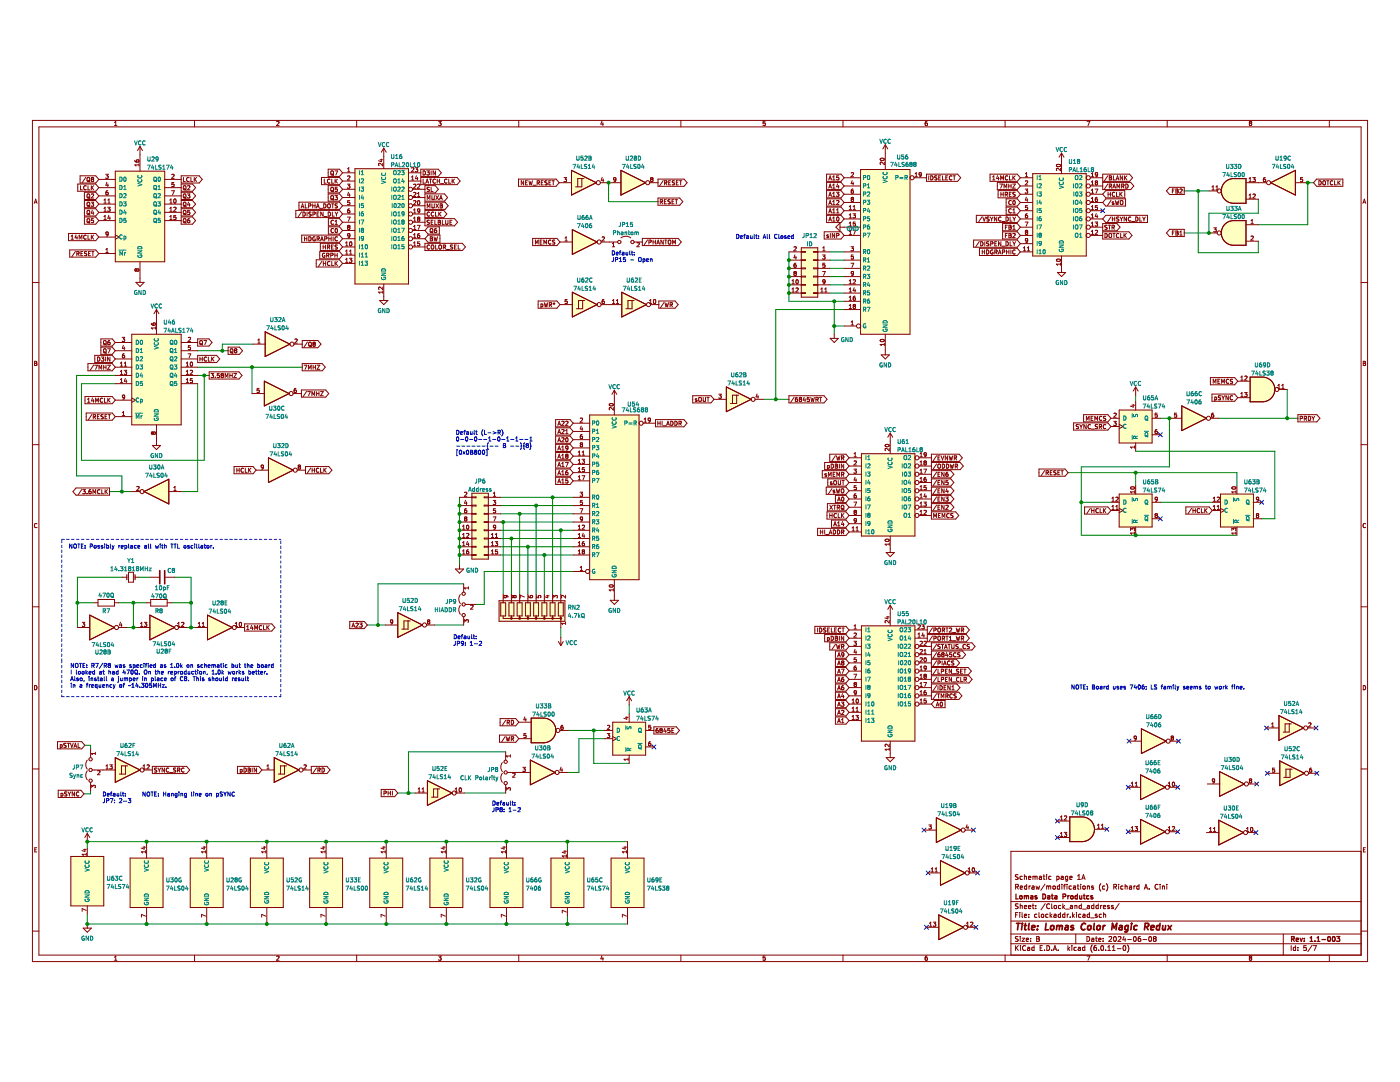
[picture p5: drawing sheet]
<svg xmlns="http://www.w3.org/2000/svg" width="279mm" height="216mm" viewBox="0 0 279 216" stroke-linecap="round" stroke-linejoin="round" font-family="sans-serif">
<path d="M0 17.6h279.4v198.3h-279.4z" fill-rule="evenodd" fill="#fff" stroke="#fff" stroke-width=".2"/>
<g fill="none" stroke="#840000" stroke-width=".2">
<path d="M6.5 24h266.4v167.9h-266.4zM7.8 25.3h263.8v165.3h-263.8zM15.5 36.7h3.6l.6 .7-.6 .8h-3.6zM16 35.1h3.1l.6 .7-.6 .7h-3.1zM16.1 37.1v.8h.4M16.8 38.4h2.3l.6 .7-.6 .7h-2.3zM17.1 35.4l-.7 1M17.2 37.1a.36 .36 0 0 0-.5 .4 .36 .36 0 0 0 .5 .3M17.4 35.5l.2-.1 .3 .1-.1 .7-.4-.1zM17.4 38.8l.2-.1 .3 .1-.1 .7-.4-.1zM17.5 39.3l.4 .3M17.5 36l.4 .3"/>
<path d="M17.6 37.1v.8h.3M18.2 37.1v.8M18.2 38.8l.3-.1 .2 .2-.5 .6h.5M18.3 37.4l.4 .5M18.4 35.8l-.2-.2 .2-.2 .3 .2-.2 .2M18.4 35.8l-.2 .1 .2 .3 .3-.1-.2-.3M18.4 35.8h.1M18.7 37.1l-.5 .4M19.7 35.8h3.3M19.7 37.4h3.3M19.7 39.1h3.3M20.7 39.9l.3-.2v.8"/>
<path d="M21.1 34.8h.5l-.3 .3 .3 .1v.3h-.5M21.3 36.4l-.2 .6h.5M21.5 36.7v.5M21.5 38.1l-.3 .2-.1 .4 .2 .2 .3-.1-.1-.4h-.2l-.2 .1M21.5 39.9l.3-.2v.8M22.9 25.1h.4M22.9 24.5l.2-.3v.9M23 34.2h9.9v18h-9.9zM26.9 32l.1 .2 .3 .2M27.3 31.9h.4v.4h-.4zM27.3 32.3l.1 .1M27.7 32.7v.4"/>
<path d="M27.7 32.9h-.8l.2 .2M27.9 29.2v5M27.9 29.2l-.5 .8M27.9 29.2l.5 .8M32.9 35.8h3.3M32.9 37.4h3.3M32.9 39.1h3.3M33.9 39.9l.2-.2v.8M34.2 38.1h.6l-.4 .8M34.3 34.9l.3-.1 .1 .2-.5 .6h.5M34.7 36.4h-.4v.4h.4v.4h-.4M34.7 39.8l.2-.1a.4 .4 0 0 1 .3 .4 .4 .4 0 0 1-.4 .4l-.1-.3z"/>
<path d="M36.2 35.1h3.5l.7 .7-.7 .7h-3.5zM36.2 36.7h2.2l.6 .7-.6 .8h-2.2zM36.2 38.4h2.2l.6 .7-.6 .7h-2.2zM36.6 37.2l.2-.1 .3 .1-.1 .6h-.4zM36.6 38.8l.2-.1 .3 .1-.1 .7-.4-.1zM36.6 35.4v.8h.4M36.7 37.7l.5 .3M36.7 39.3l.5 .3M37.4 38.7h.5l-.3 .3 .3 .1v.3h-.5M37.4 37.1h.3l.2 .2-.5 .6h.5M37.7 35.5a.36 .36 0 0 0-.5 .3 .36 .36 0 0 0 .5 .4M38.1 35.4v.8h.4"/>
<path d="M38.8 35.4v.8M38.8 24v1.3M38.9 35.8l.3 .4M39.2 35.4l-.4 .5M55.2 24.3l.3-.1 .2 .3-.5 .6h.5M64.2 35.4h3.6l.6 .7-.6 .7h-3.6zM64.7 35.7v.9h.4M65.5 37.1h2.3l.6 .7-.6 .7h-2.3zM65.5 38.7h2.3l.6 .7-.6 .7h-2.3zM65.5 33.8h2.3l.6 .7-.6 .7h-2.3zM65.9 35.8a.36 .36 0 0 0-.6 .3 .36 .36 0 0 0 .6 .4M66 39.1l.2-.1 .3 .1-.1 .7-.4-.1z"/>
<path d="M66 37.5l.2-.1 .3 .1-.1 .7-.4-.1zM66 34.2l.2-.1 .3 .1-.1 .7-.4-.1zM66.2 39.6l.4 .3M66.2 38l.4 .3M66.2 34.7l.4 .3M66.2 35.7v.9h.4M66.8 39h.5l-.2 .3 .2 .1v.4h-.5M66.8 34.1h.6l-.4 .8M66.9 35.7v.9M67 36.1l.3 .5M67.3 37.4h-.4v.4l.4-.1v.4h-.4M67.3 35.7l-.4 .5"/>
<path d="M68.4 36.1h2.4M68.4 34.5h2.4M68.4 39.4h2.4M68.4 37.8h2.4M69.3 36.7h.5l-.2 .4h.2v.4h-.5M69.4 33.7l.2-.2v.8M69.4 35.2l.3-.1 .1 .2-.5 .6h.5M69.4 34.3h.4M69.6 38.4l-.2 .5h.5M69.8 38.7v.5M70.8 33.7h10.7v23h-10.7zM71.2 24v1.3"/>
<path d="M75.8 31.9h.6M76.1 31.8v.5l-.6-.2M76.4 32.6v.5l-.6-.5-.2 .1v.4M76.6 29.6l-.5 .8M76.6 29.6v4.1M76.6 29.6l.5 .8M81.5 36.1h2.5M81.5 34.5h2.5M82.1 33.5h.3l.2 .2-.5 .6h.5M82.1 35.9h.5M82.1 35.3l.3-.2v.8M82.3 39.4h2.5"/>
<path d="M82.3 37.8h2.5M82.5 36.8l.3-.1 .2 .3-.5 .6h.5M82.5 38.5l.3-.1 .2 .2-.5 .6h.5M82.9 34.2h.4M82.9 33.5h.5l-.3 .3h.2M83.1 35.1l-.2 .6h.5M83.3 35.4v.5M83.3 33.8v.1M83.3 36.8l.3-.1 .2 .3-.5 .6h.5M83.3 39.2h.5M83.3 38.6l.3-.2v.8M83.3 34.2h.1"/>
<path d="M83.3 33.9v.3M84 35.4h7.2l.6 .7-.6 .7h-7.2zM84 33.8h3.5l.6 .7-.6 .7h-3.5zM84.4 34.1a.42 .42 0 0 1 .5 .4 .42 .42 0 0 1-.5 .4zM84.4 35.7v.9h.4M84.8 37.1h2.1l.6 .7-.6 .7h-2.1zM84.8 38.7h3.9l.6 .7-.6 .7h-3.9zM85 36.6l.3-.9 .2 .9M85.1 36.3h.4M85.2 34.1h.5l-.3 .3 .2 .1v.3h-.4M85.3 39.8v-.8l.2 .6 .3-.6v.8M85.7 37.4l-.4 .1a.34 .34 0 0 0 .3 .4v.3h-.4"/>
<path d="M85.7 35.7h.5M85.9 35.7v.9M86 37.4v.8h.4M86 34.1v.8M86.2 39v.7l.2 .1 .3-.1v-.7M86.9 35.8a.36 .36 0 0 0-.5 .3 .36 .36 0 0 0 .5 .4M86.9 34.1v.8l-.5-.8v.8M87 39l.5 .8M87.3 35.7v.9M87.3 36.1h.4M87.5 24.2h.5l-.2 .3 .2 .1v.4h-.5M87.5 39l-.5 .8"/>
<path d="M87.7 35.7v.9M87.7 39.8l.3-.8 .3 .8M87.8 39.6h.4M87.9 36.6h.6M89.2 35.8a.36 .36 0 0 0-.5 .3 .36 .36 0 0 0 .5 .4M89.6 35.7v.9h.4M90.2 35.7v.9M90.3 36.1l.4 .5M90.7 35.7l-.5 .5M103.5 35.7h7.5l.6 .8-.6 .7h-7.5zM103.5 24v1.3M104.5 36.1v.8l-.5-.8v.8"/>
<path d="M104.9 36.5h.3M105.3 36.1h-.4v.8h.4M105.6 36.1l.2 .8 .1-.6 .2 .6 .2-.8M106.4 37h.6M107.2 36.5h.4v-.4h-.4v.8M107.4 36.5l.3 .4M108 36.5h.3M108.4 36.1h-.4v.8h.4M109.2 36.1h-.4a.34 .34 0 0 0 .4 .5l-.1 .2h-.4M109.5 36.5h.3M109.9 36.1h-.4v.8h.4M110.2 36.1h.4"/>
<path d="M110.4 36.1v.8M111.6 36.5h2.5M112.6 35.4h.5l-.3 .3 .2 .1v.4h-.4M114.1 34l4.9 2.5-4.9 2.4zM116.1 35.6v1.7h-1.2M116.5 35.6h-1.2v1.7M119 36.5a.41 .41 0 0 1 .4-.5 .41 .41 0 0 1 .4 .5M119 36.5a.41 .41 0 0 0 .4 .4 .41 .41 0 0 0 .4-.4M119.8 36.5h4.1M120.1 24.2l-.2 .6h.5M120.2 35.4l-.2 .6h.5M120.3 24.5v.6"/>
<path d="M120.4 35.7v.6M122.9 35.8l-.1 .1h-.3v-.4l.3-.1 .1 .2v.5l-.4 .2M123.9 34l5 2.5-5 2.4zM128.9 36.5a.41 .41 0 0 1 .4-.5 .41 .41 0 0 1 .4 .5M128.9 36.5a.41 .41 0 0 0 .4 .4 .41 .41 0 0 0 .4-.4M129.7 36.5h1.6M130 35.8l-.1-.2 .1-.2 .3 .2-.1 .2M130 35.8h.2M130 35.8l-.1 .1 .1 .4 .3-.2-.1-.3M131.3 39.5h4.4l.6 .7-.6 .8h-4.4zM131.3 35.7h5.2l.6 .8-.6 .7h-5.2zM132.4 36l-.7 1.1"/>
<path d="M132.6 36.5h.4l.1-.4h-.5v.8M132.8 36.5l.3 .4M133 39.8h-.4v.9h.4M133.5 36.5h.2M133.8 39.9h-.5a.34 .34 0 0 0 .4 .5v.2h-.4M133.8 36.1h-.3v.8h.3M134.2 36.1a.34 .34 0 0 0 .4 .5l-.1 .2h-.3M134.2 36.1h.4M134.2 36.1h.1M134.5 39.8h-.4v.9h.4M134.7 39.8h.5M135 36.5h.3"/>
<path d="M135 39.8v.9M135.4 36.1h-.4v.8h.4M135.6 36.1h.5M135.8 36.1v.8M135.9 24v1.3M152.7 24.2h-.4v.4h.4v.4h-.4M165 38h2.8l.7 .8-.7 .7h-2.8zM165 39.7h2.8l.7 .7-.7 .7h-2.8zM165 34.8h2.8l.7 .7-.7 .7h-2.8zM165 36.4h2.8l.7 .7-.7 .7h-2.8zM165.4 37.5l.3-.8 .2 .8M165.4 39.2l.3-.8 .2 .8"/>
<path d="M165.4 35.9l.3-.8 .2 .8M165.5 37.3h.4M165.5 39h.4M165.5 35.7h.4M166.2 35.3l.2-.2v.8M166.2 37l.2-.3v.8M166.2 38.6l.2-.2v.8M166.2 37.5h.4M166.2 39.2h.4M166.2 35.9h.4M166.9 38.4h.5l-.2 .3 .2 .1v.3h-.5M167.2 36.7l-.2 .6h.5"/>
<path d="M167.4 37v.5M167.4 35.1h-.4v.4l.4-.1v.4h-.4M168.2 24v1.3M168.5 38.8h3.2M168.5 35.5h3.2M168.5 37.1h3.2M169.9 34.5l.3-.1 .1 .3-.5 .6h.5M170 39.7l-.1 .2 .1 .3 .3-.2-.1-.3M170 39.7h.2M170.1 36l-.2 .6h.5M170.3 37.7l-.4 .2v.5l.1 .2 .3-.1v-.4l-.3-.1-.1 .2M170.3 36.4v.5"/>
<path d="M170.3 39.7h-.1M170.3 39.6v-.2h-.3l-.1 .1 .1 .2M170.3 39.6v.1M171.7 33.8h9.9v32.9h-9.9zM175.7 31.6a.39 .39 0 0 1 .5-.1 .39 .39 0 0 1 .2 .4 .4 .4 0 0 1-.4 .2 .4 .4 0 0 1-.3-.4zM176.4 31.9h.1M176.5 32.3v.5l-.6-.5-.2 .2v.3M176.7 28.9v4.9M176.7 28.9l-.5 .8M176.7 28.9l.5 .8M182.4 35.5h2.5M182.6 34.7l.3-.3v.9"/>
<path d="M182.6 35.3h.5M183.9 34.8l-.2 .2-.2-.1-.1-.4 .3-.1 .2 .2-.1 .5-.3 .2M184.9 34.8h6.2l.6 .7-.6 .7h-6.2zM185 24.2l-.3 .2-.1 .5 .2 .2 .3-.1-.1-.4-.2-.1-.2 .2M185.3 35.1v.8M185.7 35.1a.42 .42 0 0 1 .5 .4 .42 .42 0 0 1-.5 .4zM187 35.1l-.4 .1a.34 .34 0 0 0 .4 .4l-.1 .3h-.4M187.3 35.5h.3M187.7 35.1h-.4v.8h.4M188.1 35.1v.8h.4M188.8 35.5h.2M189.1 35.1h-.3v.8h.3"/>
<path d="M190 35.2a.36 .36 0 0 0-.5 .3 .36 .36 0 0 0 .5 .3M190.2 35.1h.5M190.4 35.1v.8M197.6 34.8h5.4l.6 .7-.6 .7h-5.4zM198.1 35.9h.5M198.1 35.3l.2-.2v.8M199 36.4h4l.6 .7-.6 .7h-4zM199.1 35l-.2 .6h.5M199.2 38h3.8l.6 .8-.6 .7h-3.8zM199.3 35.4v.5M199.5 36.7h.6l-.4 .8M199.7 35.9v-.8l.3 .6 .3-.6v.8"/>
<path d="M199.7 38.8h.5M199.7 38.4v.8M200.2 38.4v.8M200.4 37.5v-.8l.2 .6 .3-.6v.8M200.6 24v1.3M200.6 38.8h.4v-.4h-.4v.8M200.8 39.7h2.2l.6 .7-.6 .7h-2.2zM200.8 38.8l.3 .4M201.1 35.2a.36 .36 0 0 0-.5 .3 .36 .36 0 0 0 .5 .3M201.3 36.7v.8M201.3 37.1h.5M201.4 38.8h.3"/>
<path d="M201.5 35.1v.8h.4M201.8 36.7v.8M201.8 38.4h-.4v.8h.4M202.1 36.7h.5l-.5 .8h.5M202.1 35.1v.8M202.3 35.4l.3 .5M202.6 38.4h-.4a.34 .34 0 0 0 .4 .5l-.1 .2h-.4M202.6 35.1l-.5 .4M203.6 38.8h2.5M203.6 35.5h2.5M203.6 37.1h2.5M204.6 37.7h.5l-.3 .3 .3 .1v.4h-.5"/>
<path d="M204.6 34.7l.3-.3v.9M204.6 36.2l.3-.1 .2 .2-.5 .6h.5M204.6 35.3h.5M204.8 39.3l-.2 .6h.5M205 39.6v.6M206.1 34.6h10.7v16.5h-10.7zM210.9 32.9a.39 .39 0 0 1 .5-.2 .39 .39 0 0 1 .2 .4 .4 .4 0 0 1-.5 .2 .4 .4 0 0 1-.2-.4zM211.6 33.6v.5l-.5-.5-.3 .1 .1 .3M211.9 30.5v4.1M211.9 30.5l-.5 .9M211.9 30.5l.4 .9M216.9 24.2h.6l-.4 .9"/>
<path d="M217.6 38.8h2.5M217.6 35.5h2.5M217.6 37.1h2.5M217.8 35.3h.5M217.8 38.6h.5M217.8 34.7l.2-.3v.9M217.8 36.3l.2-.2v.8M217.8 38l.2-.3v.9M217.8 39.6l.2-.2v.8M217.8 36.9h.5M218.5 37.7h.6l-.4 .9M218.7 36.4l-.1-.1 .1-.2 .4 .1-.2 .2"/>
<path d="M218.7 36.4l-.1 .2 .1 .3 .4-.1-.2-.4M218.7 36.4h.2M219 39.4l-.4 .2v.4l.1 .2 .3-.1v-.4h-.3l-.1 .1M219.1 34.8l-.2 .2-.2-.1-.1-.4 .3-.1 .2 .2-.1 .5-.3 .2M220.1 36.4h5.6l.6 .7-.6 .7h-5.6zM220.1 34.8h5.3l.6 .7-.6 .7h-5.3zM220.7 38h3.8v1.5h-3.8l-.6-.7zM220.7 39.7h3.9v1.4h-3.9l-.6-.7zM221.1 36.7l-.7 1M221.1 35l-.7 1.1M221.1 38.4v.8M221.1 38.8h.5"/>
<path d="M221.4 35.1l.4 .1-.1 .3 .2 .2-.2 .2h-.3zM221.4 37.2l.4-.1v-.3l-.4-.1v.8M221.4 35.5h.3M221.6 37.2l.3 .3M221.6 38.4v.8M221.7 40l-.7 1M222.1 37.5l.3-.8 .2 .8M222.2 37.3h.4M222.2 35.1v.8h.4M222.5 38.4a.36 .36 0 0 0-.5 .4 .36 .36 0 0 0 .5 .3M222.8 35.9l.2-.8 .3 .8M222.8 38.4v.8h.4"/>
<path d="M222.8 35.7h.4M222.9 37.5v-.8l.3 .6 .3-.6v.8M223.5 38.4v.8M223.6 38.7l.4 .5M223.8 37.2l.4-.1 .1-.3-.5-.1v.8M224 38.4l-.5 .4M224 37.2l.3 .3M224 35.1v.8l-.4-.8v.8M224.4 35.1v.8M224.6 35.4l.3 .5M224.7 36.7a.42 .42 0 0 1 .4 .4 .42 .42 0 0 1-.4 .4zM224.9 35.1l-.5 .4"/>
<path d="M232.9 24v1.3M233.4 37.4h2.9v1.4h-2.9l-.6-.7zM234 38.1h.2M234.4 37.7h-.4v.8M234.7 38.1h.2M235 37.7h-.3v.8h.4v-.2l-.2-.2M235 37.7l.1 .1M235.1 37.8l-.2 .3M235.5 37.8l.3-.1 .1 .2-.5 .6h.5M241.3 38.1h1.6M241.9 37.3l.2-.2v.8M241.9 37.9h.4"/>
<path d="M242.7 37.9h.4M242.7 37.3l.2-.2v.8M244.7 36.2l.9-.5 3.1-.1v5h-2.5a2.47 2.47 0 0 1-2.3-1.7 2.47 2.47 0 0 1 .8-2.7zM248.7 36.5h4.1M248.7 39.7h2.4M249.3 39.5h.4M249.3 36.3h.4M249.3 35.7l.2-.3v.9M249.3 39l.2-.3v.8M249.3 24.4l.2-.2 .3 .2M249.3 24.4l.2 .2M249.3 24.4h.1"/>
<path d="M249.5 24.6l-.2 .1 .2 .4 .3-.2-.2-.3M249.5 24.6h.1M249.8 24.4h.1M249.8 24.4l-.2 .2M250 35.4h.5l-.2 .3 .2 .1v.4h-.5M250.1 38.8l.3-.1 .1 .3-.5 .5h.5M252.5 35.4l-.3 .2-.1 .5 .2 .2 .3-.1-.1-.4-.2-.1-.2 .2M252.8 36.5a.41 .41 0 0 1 .4-.5 .41 .41 0 0 1 .4 .5M252.8 36.5a.41 .41 0 0 0 .4 .4 .41 .41 0 0 0 .4-.4M253.6 36.5l4.9-2.5v4.9zM258.5 36.5h2.5M260 35.4h-.4l-.1 .4h.4l.1 .4h-.5"/>
<path d="M262.8 35.7h5.2v1.5h-5.2l-.7-.7zM263.2 36.1a.42 .42 0 0 1 .5 .4 .42 .42 0 0 1-.5 .4zM264 36.2l.2-.1 .3 .1-.1 .6h-.4zM264.8 36.1h.4M265 36.1v.8M265.3 24v1.3M266 36.1a.36 .36 0 0 0-.5 .4 .36 .36 0 0 0 .5 .3M266.3 36.1v.8h.4M267 36.1v.8M267.1 36.4l.4 .5M267.5 36.1l-.5 .4M6.5 56.4h1.3"/>
<path d="M6.8 40.6l.3-.9 .3 .9M6.9 40.3h.4M13.7 46.6h5.4l.6 .7-.6 .7h-5.4zM13.9 49.9h5.2l.6 .7-.6 .7h-5.2zM14.2 47.1l.2-.2v.8M14.2 47.7h.5M15.1 50.2l-.8 1M15.2 46.9l-.2 .6h.5M15.3 50.6h.4l.1-.3-.5-.1v.8M15.4 47.2v.5M15.5 50.6l.3 .4M15.8 47.7v-.8l.3 .6 .2-.6v.8"/>
<path d="M16.1 50.6h.3M16.5 50.2h-.4v.8h.4M16.8 40h2.3l.6 .7-.6 .7h-2.3zM16.8 41.7h2.3l.6 .7-.6 .7h-2.3zM16.8 43.3h2.3l.6 .7-.6 .7h-2.3zM17.2 47a.36 .36 0 0 0-.5 .3 .36 .36 0 0 0 .5 .4M17.2 50.7h.1M17.3 50.7l-.1 .3h-.3M17.3 50.2h-.3l-.1 .2v.2l.3 .1M17.4 40.5l.2-.2 .3 .2-.1 .6-.4-.1zM17.4 42.1l.2-.1 .3 .1-.1 .7-.4-.1zM17.4 43.7l.2-.1 .3 .1-.1 .7-.4-.1z"/>
<path d="M17.5 41l.4 .2M17.5 42.6l.4 .3M17.5 44.3l.4 .2M17.6 46.9v.8h.3M17.7 50.6h.2M18.1 50.2h-.4v.8h.4M18.2 40.3h.5l-.3 .4h.3v.4h-.5M18.2 46.9v.8M18.3 50.2h.5M18.3 47.3l.4 .4M18.4 41.9l-.2 .6h.5M18.5 50.2v.8"/>
<path d="M18.6 42.3v.5M18.7 43.6h-.4l-.1 .4h.4l.1 .4h-.5M18.7 46.9l-.5 .5M19.7 44h3.3M19.7 50.6h3.3M19.7 40.7h3.3M19.7 42.4h3.3M19.7 47.3h3.3M20.7 41.6l.3-.3v.9M20.7 43.2l.3-.2v.8M20.7 40.5h.5M20.7 42.2h.5"/>
<path d="M20.7 43.8h.5M21.1 50.4h.5M21.1 49.8l.3-.2v.8M21.5 41.3h.5l-.3 .4h.3v.4h-.5M21.5 42.1h.1M21.5 40.5h.5M21.6 46.6l-.2 .2-.2-.1v-.3l.2-.1 .2 .1v.5l-.4 .2M21.7 43l-.2 .5h.5M21.9 43.3v.5M23 46.9l.8 .4-.8 .4M27.1 53.6l-.2 .2 .2 .3M27.1 54.1h.1"/>
<path d="M27.1 53.6h.1M27.1 53.6l.2 .2M27.1 56.3h1.7l-.9 .9zM27.3 54l-.2 .1M27.3 53.8l.1-.2 .3 .2-.1 .3-.3-.1M27.3 53.8v.2M27.9 52.2v4.1M32.9 44h3.3M32.9 40.7h3.3M32.9 42.4h3.3M33.9 40.5h.5M33.9 41.6l.2-.3v.9"/>
<path d="M33.9 43.2l.2-.2v.8M33.9 42.2h.5M33.9 43.8h.5M34.7 41.4l.3-.1 .1 .3-.5 .6h.5M35.1 43h-.4v.4l.4-.1v.4h-.4M36.2 40h2.2l.6 .7-.6 .7h-2.2zM36.2 41.7h2.2l.6 .7-.6 .7h-2.2zM36.2 43.3h2.2l.6 .7-.6 .7h-2.2zM36.6 40.5l.2-.2 .3 .2-.1 .6-.4-.1zM36.6 43.7l.2-.1 .3 .1-.1 .7-.4-.1zM36.7 44.3l.5 .2M36.7 41l.5 .2"/>
<path d="M36.7 42.6l.5 .3M37.6 40.3l-.2 .6h.5M37.8 40.6v.6M37.8 43.6l-.3 .2-.1 .5 .2 .1h.3l-.1-.4-.2-.1-.2 .2M37.9 42h-.4l-.1 .4 .4-.1 .1 .4h-.5M59 42h8.8l.6 .7-.6 .7h-8.8zM59.7 40.3h8.1l.6 .8-.6 .7h-8.1zM60.1 41.5l.3-.8 .2 .8M60.2 41.3h.4M60.2 42.3l-.7 1M60.2 46.9h7.6l.6 .7-.6 .8h-7.6zM60.5 42.3a.42 .42 0 0 1 .4 .4 .42 .42 0 0 1-.4 .4z"/>
<path d="M60.8 47.2v.9M60.8 47.6h.4M60.9 40.7v.8h.4M61.2 47.2v.9M61.3 42.3v.8M61.6 41.1h.4v-.4h-.4v.8M61.6 47.2a.42 .42 0 0 1 .5 .5 .42 .42 0 0 1-.5 .4zM62.1 42.3l-.4 .1a.34 .34 0 0 0 .4 .4l-.1 .3h-.4M62.4 40.7v.8M62.4 41.1h.5M62.4 42.7h.4l.1-.3-.5-.1v.8M62.9 47.3a.37 .37 0 0 0-.5 .4 .37 .37 0 0 0 .5 .3v-.3h-.1"/>
<path d="M62.9 40.7v.8M63.1 51.8h4.7l.6 .8-.6 .7h-4.7zM63.2 41.5l.2-.8 .3 .8M63.2 41.3h.4M63.3 42.7h.2M63.3 47.7l.4-.1v-.3l-.4-.1v.9M63.5 47.7l.2 .4M63.7 42.3h-.4v.8h.4M63.8 41.6h.6M63.8 50.2h4l.6 .7-.6 .7h-4zM63.9 48.6h3.9l.6 .7-.6 .7h-3.9zM64 48.1l.2-.9 .3 .9"/>
<path d="M64.1 47.8h.3M64.2 52.1l-.7 1.1M64.5 42.3v.8l-.5-.8v.8M64.5 48.9v.8M64.5 49.3h.5M64.5 52.2v.8M64.5 52.6h.5M64.6 40.7a.42 .42 0 0 1 .5 .4 .42 .42 0 0 1-.5 .4zM64.7 43.2h.6M64.8 50.6a.37 .37 0 0 0-.5 .3 .37 .37 0 0 0 .5 .4v-.3h-.1M65 48.9v.8M65 52.2v.8"/>
<path d="M65.2 47.3h.1M65.2 51l.4-.1v-.3l-.4-.1v.9M65.2 47.3l-.4-.1v.9M65.2 47.3v.3l-.4 .1M65.4 51l.3 .4M65.4 40.8l.2-.1 .3 .1-.1 .6h-.4zM65.5 42.3a.42 .42 0 0 1 .5 .4 .42 .42 0 0 1-.5 .4zM65.5 43.6h2.3l.6 .7-.6 .8h-2.3zM65.5 45.3h2.3l.6 .7-.6 .7h-2.3zM65.5 49.3l.3 .4M65.6 47.6h.5M65.6 47.2v.9"/>
<path d="M65.7 48.9h-.4v.8M65.7 48.9l.1 .1M65.8 49l-.1 .3h-.4M65.9 52.3a.36 .36 0 0 0-.6 .3 .36 .36 0 0 0 .6 .3M66 51l.4-.1v-.3l-.4-.1v.9M66.1 47.2v.9M66.2 40.7h.4M66.2 49.3h.2M66.2 52.2v.8h.4M66.3 42.3v.8h.4M66.4 40.7v.8M66.5 47.2v.9"/>
<path d="M66.6 45.7a.36 .36 0 0 0-.6 .3 .36 .36 0 0 0 .6 .3M66.6 44a.36 .36 0 0 0-.6 .4 .36 .36 0 0 0 .6 .3M66.6 48.9h-.4v.8h.4M66.8 50.5v.9M66.8 50.9h.5M66.9 44.8h.4M66.9 52.2v.8M66.9 42.3l.2 .4M66.9 44.2l.2-.2v.8M66.9 45.7l.2-.1a.4 .4 0 0 1 .3 .4 .4 .4 0 0 1-.4 .4l-.1-.3zM67 52.5l.3 .5M67.1 42.7v.4"/>
<path d="M67.3 50.5v.9M67.3 40.7h-.4a.34 .34 0 0 0 .4 .5v.2h-.4M67.3 47.3a.36 .36 0 0 0-.5 .4 .36 .36 0 0 0 .5 .3M67.3 48.9l-.4 .1a.34 .34 0 0 0 .4 .4v.3h-.4M67.3 52.2l-.4 .4M67.4 42.3l-.3 .4M68.4 52.6h2.4M68.4 41.1h2.4M68.4 42.7h2.4M68.4 50.9h2.4M68.4 47.6h2.4M68.4 49.3h2.4"/>
<path d="M68.4 44.3h2.4M68.4 46h2.4M69 50.7h.4M69 50.1l.2-.2v.8M69 51.8l.2-.3v.9M69 49.1h.4M69 48.5l.2-.2v.8M69 52.4h.4M69.3 43.3h.6l-.4 .8M69.5 45.3l-.1-.1 .1-.2 .3 .1-.1 .2M69.5 45.3l-.1 .2 .1 .3 .3-.2-.1-.3M69.5 45.3h.2"/>
<path d="M69.7 51.5h.5l-.2 .4h.2v.4h-.5M69.8 41.7l-.4 .2v.4l.1 .2 .3-.1v-.4h-.3l-.1 .1M69.8 50.7h.4M69.8 50.1l.2-.2v.8M69.8 40h-.4v.4h.4v.4h-.4M69.8 48.3h.2a.4 .4 0 0 1 .2 .4 .4 .4 0 0 1-.3 .3l-.1-.2zM69.8 47l-.1 .1h-.3v-.4l.3-.1 .1 .2v.4l-.4 .2M75.8 60h1.6l-.8 .8zM76.4 57.3v.5l-.6-.5-.2 .1v.3M76.4 58.1v.4M76.4 58.3h-.8l.2 .2M76.6 56.7v3.3"/>
<path d="M82.3 41.1h2.5M82.3 42.7h2.5M82.3 47.6h2.5M82.3 49.3h2.5M82.3 44.3h2.5M82.3 46h2.5M82.5 40.1l.3-.1 .2 .3-.5 .6h.5M82.5 48.5l.3-.2v.8M82.5 42.5h.5M82.5 47.4h.5M82.5 49.1h.5M82.5 41.9l.3-.2v.8"/>
<path d="M82.5 43.6l.3-.3v.8M82.5 45.2l.3-.2v.8M82.5 46.8l.3-.2v.8M82.5 45.8h.5M82.5 44.1h.5M83.3 45h.5l-.3 .8M83.4 40.1l.1-.1a.4 .4 0 0 1 .3 .5 .4 .4 0 0 1-.4 .3l-.1-.3zM83.5 43.7l-.2 .1 .2 .3 .3-.1-.2-.3M83.5 43.7l-.2-.2 .2-.2 .3 .2-.2 .2M83.5 43.7h.1M83.7 46.6l-.3 .2-.1 .5 .2 .1h.2v-.4l-.2-.1-.2 .2M83.7 48.3h-.3l-.1 .3h.4v.4h-.4"/>
<path d="M83.8 42l-.2 .2-.2-.1v-.3l.2-.1 .2 .1-.1 .5-.3 .2M84.8 40.3h4l.6 .8-.6 .7h-4zM84.8 42h3.8l.6 .7-.6 .7h-3.8zM84.8 43.6h5.9l.6 .7-.6 .8h-5.9zM84.8 48.6h7.5l.6 .7-.6 .7h-7.5zM85.3 41.5v-.8l.2 .6 .3-.6v.8M85.4 46.9h2.4v1.5h-2.4l-.6-.8zM85.4 45.3h2.3v1.4h-2.3l-.6-.7zM85.7 44h-.4a.34 .34 0 0 0 .3 .5v.2h-.4M85.7 49a.36 .36 0 0 0-.5 .3 .36 .36 0 0 0 .5 .3M85.7 42.4a.36 .36 0 0 0-.5 .3 .36 .36 0 0 0 .5 .4M85.9 47.2l.4 .2-.2 .2 .2 .3-.1 .2h-.3z"/>
<path d="M85.9 45.7l.1-.1 .3 .1v.7l-.4-.1zM85.9 47.6h.2M86 46.2l.4 .3M86 44.3h.3M86.1 49l.1-.1 .3 .1v.7l-.4-.1zM86.2 40.7v.6l.2 .2 .3-.2v-.6M86.4 44h-.4v.8h.4M86.5 42.4a.36 .36 0 0 0-.5 .3 .36 .36 0 0 0 .5 .4M86.6 47.2l.2 .9 .2-.6 .1 .6 .2-.9M86.8 44v.8h.4M86.9 42.3v.8h.4M86.9 48.9v.8h.4"/>
<path d="M87 40.7l.5 .8M87.1 45.6l-.4 .2v.5l.2 .1 .2-.1v-.4h-.2l-.2 .2M87.4 44.3h.3M87.5 40.7l-.5 .8M87.6 42.3v.8M87.6 49l.2-.1 .3 .1-.1 .7-.4-.1zM87.7 42.7l.3 .4M87.7 44.3l.1-.3h-.4v.8l.4-.1 .1-.3M87.7 44.3l.1 .1M87.8 40.7l.5 .1-.2 .3 .2 .2-.1 .2h-.4zM87.8 41.1h.3M87.8 44.4h.1"/>
<path d="M88 42.3l-.4 .5M88.3 44v.8h.4M88.5 49.3h.4v-.3l-.4-.1v.8M88.7 49.3l.2 .4M88.9 44v.6l.2 .2 .3-.2v-.6M89.1 49.8h.6M89.8 44.3h.3M90.2 44h-.4v.8h.4M90.3 48.9l-.4 .1a.34 .34 0 0 0 .4 .4v.3h-.4M90.7 49.3h.3M91.1 48.9h-.4v.8h.4M91.4 48.9v.8h.4"/>
<path d="M106.3 47.6h4.8l.7 .7-.7 .7h-4.8zM106.9 48.7v-.8l.2 .6 .3-.6v.8M107.8 48.3h.3M108.2 47.9h-.4v.8h.4M108.5 48.7v-.8l.3 .6 .3-.6v.8M109.9 48a.36 .36 0 0 0-.5 .3 .36 .36 0 0 0 .5 .3M110.7 47.9l-.4 .1a.34 .34 0 0 0 .4 .4v.3h-.4M111.8 48.3h2.4M112.8 48.1h.4M112.8 47.5l.2-.2v.8M113.2 59.8h-.4v.3h.3l.1 .4h-.4M114.2 45.8l5 2.5-5 2.5z"/>
<path d="M114.2 58.3l5 2.5-5 2.4zM116.3 60v1.6h-1.3M116.7 60h-1.2v1.6M119.2 48.3a.41 .41 0 0 1 .4-.4 .41 .41 0 0 1 .4 .4M119.2 48.3a.41 .41 0 0 0 .4 .4 .41 .41 0 0 0 .4-.4M120 48.3h3.3M120.2 47.3h.3l.1 .2-.5 .6h.5M120.5 59.8l-.3 .2v.4l.1 .2 .3-.1-.1-.4h-.2l-.1 .1M122.2 49.2h.5M122.2 48.6l.2-.2v.8M122.2 60l.3-.2v.8M123 60l.2-.2v.8"/>
<path d="M123.9 47.5a1.64 1.64 0 0 1 2 0M124.1 58.3l4.9 2.5-4.9 2.4zM126.1 60v1.6h-1.2M126.6 48.3h1.6M126.6 60h-1.3v1.6M127.1 48.5l.4-.1 .1 .2-.5 .6h.5M128.2 47.6h7.1l.7 .7-.7 .7h-7.1zM129.2 47.9l-.7 1M129.5 48.3h.4v-.3l-.4-.1v.8M129.6 60l.3-.2v.8M130.3 48.3h.5M130.3 47.9v.8"/>
<path d="M130.5 59.8h.1a.4 .4 0 0 1 .3 .4 .4 .4 0 0 1-.4 .3l-.1-.2zM130.8 47.9v.8M131.1 48.7l.2-.8 .3 .8M131.2 48.5h.3M131.8 40.3l.4-.1v-.3l-.4-.1v.9M132 40.3l.2 .4M132.4 47.9v.8l-.5-.8v.8M132.6 40.2h.3M132.6 47.9h.5M132.9 47.9v.8M134.1 40.2h.3M134.2 48.7v-.8l.3 .6 .3-.6v.8"/>
<path d="M157.5 50.3h2.4M157.5 56.8h2.4M157.5 58.5h2.4M157.5 51.9h2.4M157.5 53.5h2.4M157.5 55.2h2.4M158.1 58.3h.4M158.1 56.6h.4M158.1 56l.2-.2v.8M158.1 57.7l.2-.2v.8M158.4 53l.2-.2 .2 .1 .1 .4M158.5 54.6v.3"/>
<path d="M158.5 53.3h.1M158.5 54.9v.1M158.5 55h.3M158.5 53.3h.3M158.5 54.6h.1M158.6 54.5l-.2-.1 .2-.2 .3 .1-.1 .2M158.6 54.5h.2M158.6 54.5l-.1 .1M158.6 50.8l-.2 .6h.6M158.8 54.5v.1M158.8 49.3h-.4M158.8 57.5h.4l.1 .2-.5 .6h.5"/>
<path d="M158.8 51.2v.5M158.8 49.3h.1M158.8 52.5l-.3 .2v.6M158.8 54.6h.1M158.9 49.3v.3l-.5 .5h.5M158.9 54.6v.3M158.9 53.3h-.1M158.9 54.9l-.1 .1M158.9 55.9l.1-.1a.4 .4 0 0 1 .3 .4 .4 .4 0 0 1-.3 .4l-.2-.3zM159.2 56.6h.1M159.9 50.2h.8v.1h-.8M159.9 51.8h.8v.2h-.8"/>
<path d="M159.9 53.5h.8v.1h-.8M159.9 49.4h3.3v9.9h-3.3zM159.9 58.4h.8v.2h-.8M159.9 56.8h.8v.1h-.8M159.9 55.1h.8v.2h-.8M163.2 50.2h-.8v.1h.8M163.2 51.8h-.8v.2h.8M163.2 50.3h2.5M163.2 53.5h-.8v.1h.8M163.2 58.4h-.8v.2h.8M163.2 55.1h-.8v.2h.8M163.2 56.8h-.8v.1h.8"/>
<path d="M163.2 56.8h2.5M163.2 58.5h2.5M163.2 51.9h2.5M163.2 53.5h2.5M163.2 55.2h2.5M163.8 57.7l.2-.2v.8M163.8 58.3h.5M164.2 50.9h.5l-.3 .3 .2 .1v.3h-.4M164.2 54.2h.5l-.3 .8M164.2 50.1h.5M164.2 49.5l.2-.3v.9M164.5 46.3h3.3l.7 .7-.7 .7h-3.3z"/>
<path d="M164.6 58.3h.5M164.6 57.7l.2-.2v.8M164.6 52.5h-.4v.4h.4v.4h-.4M164.7 56.2l-.2 .1h-.2l-.1-.4 .3-.1 .2 .2-.1 .4-.3 .2M165 41.3h2.8l.7 .7-.7 .8h-2.8zM165 43h2.8l.7 .7-.7 .7h-2.8zM165 47l.4 .2-.2 .2h-.2M165 47h.1M165.3 46.9l-.3 .1M165.4 42.5l.3-.8 .2 .8M165.4 44.1l.3-.8 .2 .8M165.4 40.8l.3-.8 .2 .8"/>
<path d="M165.5 42.2h.4M165.5 43.9h.4M165.5 40.6h.4M165.7 46.6v.8M166.2 42.5h.4M166.2 40.2l.2-.2v.8M166.2 41.9l.2-.2v.8M166.2 43.5l.2-.2v.8M166.2 44.1h.4M166.2 40.8h.4M166.6 46.6v.8l-.5-.8v.8M166.8 45.3l.8-.8v1.7z"/>
<path d="M167 47h.4v-.3l-.4-.1v.8M167 40.1l.3-.1 .1 .2-.5 .6h.5M167 42.5h.4M167 41.9l.2-.2v.8M167 43.4l.2-.1a.4 .4 0 0 1 .2 .4 .4 .4 0 0 1-.3 .4l-.1-.3zM167.6 45.3h4.1M168.5 47h3.2M168.5 50.3h3.2M168.5 43.7h3.2M168.5 56.8h3.2M168.5 58.5h3.2M168.5 51.9h3.2"/>
<path d="M168.5 53.5h3.2M168.5 55.2h3.2M168.5 42h3.2M168.5 40.4h3.2M169.5 58.3h.4M169.5 56.6h.4M169.5 41.8h.4M169.5 41.3l.2-.3v.8M169.5 42.9l.2-.2v.8M169.5 44.5l.2-.2v.8M169.5 46.2l.2-.3v.9M169.5 56l.2-.2v.8"/>
<path d="M169.5 57.7l.2-.2v.8M169.5 59.3l.2-.2v.8M169.5 43.5h.4M169.5 45.1h.4M169.5 59.9h.4M169.5 46.8h.4M169.8 49.2h.5l-.2 .3 .2 .1v.4h-.5M169.8 52.5h.6l-.4 .8M169.9 51.6v.1M169.9 51.7h.4M170.2 42.7h.5l-.2 .3 .2 .1v.3h-.5M170.2 45.9h.6l-.4 .9"/>
<path d="M170.3 59.5h.4v.3l-.4 .1zM170.3 55.9l.3-.1 .1 .2-.5 .6h.5M170.3 41.8h.4M170.3 41.3l.2-.3v.8M170.3 51.6v.1M170.3 50.9h-.4v.4l.4-.1v.4M170.3 59.5v.1M170.3 54.5l-.1 .2-.3-.1v-.4h.3l.1 .1v.5l-.4 .2M170.5 57.4l-.2 .6h.5M170.7 57.7v.6M170.7 59.1h-.3l-.1 .4M170.7 44.3h-.4v.4h.4v.3h-.4"/>
<path d="M194.3 47.9h8.7l.6 .7-.6 .7h-8.7zM194.8 43h8.2l.6 .7-.6 .7h-8.2zM195.4 48.2l-.7 1M195.5 49.5h7.5l.6 .8-.6 .7h-7.5zM195.7 48.2a.42 .42 0 0 1 .5 .4 .42 .42 0 0 1-.5 .4zM196 43.3l-.7 1M196 49.9v.8M196 50.3h.5M196.1 43.3l.3 .8 .3-.8M196.5 49.9v.8M196.5 48.2v.8M196.9 49.9a.42 .42 0 0 1 .5 .4 .42 .42 0 0 1-.5 .4z"/>
<path d="M197.4 48.3h-.5a.34 .34 0 0 0 .4 .4v.3h-.4M197.4 43.3l-.4 .1a.34 .34 0 0 0 .4 .4l-.1 .3h-.4M197.6 43.3l.3 .4M197.9 43.7v.4M198.1 48.6l-.4 .1M198.1 48.6h.1M198.1 49.9a.37 .37 0 0 0-.4 .4 .37 .37 0 0 0 .5 .3v-.3h-.2M198.1 48.6v-.3l-.4-.1v.8M198.2 43.3l-.3 .4M198.5 50.3h.4l.1-.4h-.5v.8M198.5 48.6h.3M198.7 50.3l.3 .4"/>
<path d="M198.9 43.3v.8l-.4-.8v.8M198.9 48.2h-.4v.8h.4M199.2 50.7l.3-.8 .3 .8M199.3 50.5h.4M199.7 43.3a.38 .38 0 0 0-.4 .4 .38 .38 0 0 0 .4 .4M199.7 48.2v.8l-.4-.8v.8M199.7 43.3l.1 .1M199.8 44l-.1 .1M199.9 44.2h.7M199.9 49.1h.7M200.1 46.3h2.9l.6 .7-.6 .7h-2.9zM200.1 44.6h2.9l.6 .7-.6 .8h-2.9z"/>
<path d="M200.5 50.3h-.4M200.5 50.2v-.3h-.4v.8M200.5 50.2v.1M200.6 47h.3M200.6 45.3h.3M200.8 43.3a.42 .42 0 0 1 .4 .4 .42 .42 0 0 1-.4 .4zM200.8 48.2a.42 .42 0 0 1 .4 .4 .42 .42 0 0 1-.4 .4zM200.8 41.3h2.2l.6 .7-.6 .8h-2.2zM200.9 50.3h.5M200.9 49.9v.8M201 46.6h-.4v.8M201 44.9h-.4v.9"/>
<path d="M201.4 47h.2M201.4 49.9v.8M201.4 45.3h.2M201.6 43.3v.8h.4M201.6 48.2v.8h.4M201.6 45.3l.1-.3-.3-.1v.9l.3-.1M201.6 47l.1-.3-.3-.1v.8h.3M201.6 45.3l.2 .2v.2M201.6 47l.2 .1v.2M201.7 49.9v.8M201.8 45.7h-.1M201.8 47.3l-.1 .1"/>
<path d="M201.8 40.1a.36 .36 0 0 0-.5 .3 .36 .36 0 0 0 .5 .4M201.8 41.7a.36 .36 0 0 0-.5 .4 .36 .36 0 0 0 .5 .3M202.1 46.7l.3-.1 .2 .2-.5 .6h.5M202.1 42.5h.5M202.1 45.8h.5M202.1 45.2l.3-.3v.9M202.1 41.9l.3-.2v.8M202.1 43.3l.3 .4M202.1 48.2l.3 .5M202.2 40.1l.1-.1a.4 .4 0 0 1 .3 .4 .4 .4 0 0 1-.3 .4l-.2-.3zM202.4 43.7v.4M202.4 48.7v.3"/>
<path d="M202.6 49.9a.36 .36 0 0 0-.5 .4 .36 .36 0 0 0 .5 .3M202.7 43.3l-.3 .4M202.7 48.2l-.3 .5M203.6 47h2.5M203.6 48.6h2.5M203.6 50.3h2.5M203.6 45.3h2.5M203.6 43.7h2.5M203.6 42h2.5M203.6 40.4h2.5M204.2 49.5l.3-.3v.9M204.2 50.1h.5"/>
<path d="M204.6 44.3h.5l-.3 .8M204.8 46.3l-.2 .2 .2 .3 .3-.2-.2-.3M204.8 46.3l-.2-.2 .2-.2 .3 .2-.2 .2M204.8 46.3h.1M205 49.5l.3-.3v.9M205 42.7l-.3 .2-.1 .4 .2 .2 .3-.1-.1-.4h-.2l-.2 .1M205 50.1h.5M205.1 41h-.4l-.1 .4h.4l.1 .4h-.5M205.1 47.9l-.2 .2h-.2v-.4l.2-.1 .2 .1v.5l-.4 .2M210.9 51.8a.39 .39 0 0 1 .5-.2 .39 .39 0 0 1 .2 .4 .4 .4 0 0 1-.5 .2 .4 .4 0 0 1-.2-.4zM211 54.4h1.7l-.8 .8zM211.6 52.5v.4"/>
<path d="M211.6 52.7h-.8l.3 .2M211.9 51.1v3.3M217.6 47h2.5M217.6 45.3h2.5M217.6 43.7h2.5M217.6 42h2.5M217.6 40.4h2.5M217.8 40.2h.5M217.8 44.5l.2-.2v.8M217.8 41.8h.5M217.8 43.5h.5M217.8 45.1h.5"/>
<path d="M217.8 46.8h.5M217.8 41.3l.2-.3v.8M217.8 42.9l.2-.2v.8M217.8 46.2l.2-.3v.9M218.5 44.3h.6l-.3 .3 .2 .1v.3h-.5M218.6 46l.3-.1 .2 .3-.6 .6h.6M218.8 42.6l-.2 .6h.5M219 42.9v.6M219 41h-.4v.4h.4v.4h-.4M220.1 46.3h5.2l.6 .7-.6 .7h-5.2zM220.1 44.6h2.8l.6 .7-.6 .8h-2.8zM220.5 46.6a.42 .42 0 0 1 .5 .4 .42 .42 0 0 1-.5 .4z"/>
<path d="M220.7 43h8.3v1.4h-8.3l-.6-.7zM221 45h-.5a.34 .34 0 0 0 .4 .4v.3h-.4M221.2 44.9h.5M221.3 46.7l.2-.1 .3 .1-.1 .7-.4-.1zM221.4 44.9v.9M221.7 43.3l-.7 1M221.9 45.4l.4-.1 .1-.3-.5-.1v.9M222 43.3v.8M222 43.7h.5M222.1 46.6h.5M222.1 45.4l.3 .4M222.3 40.3l-.3 .1 .3 .2v.2h-.3"/>
<path d="M222.3 46.6v.8M222.5 43.3v.8M222.6 40l.2 .8 .1-.6 .2 .6 .2-.8M223.3 43.3l-.4 .1a.34 .34 0 0 0 .4 .4l-.1 .3h-.4M223.3 46.7a.36 .36 0 0 0-.5 .3 .36 .36 0 0 0 .5 .3M223.5 43.3l.3 .4M223.6 40.1l.2-.1 .3 .1-.1 .7-.4-.1zM223.7 46.6v.8h.3M223.8 43.7v.4M224.1 43.3l-.3 .4M224.3 46.6v.8M224.4 46.9l.4 .5"/>
<path d="M224.8 46.6l-.5 .5M224.8 43.3v.8l-.5-.8v.8M225.7 43.4a.36 .36 0 0 0-.5 .3 .36 .36 0 0 0 .5 .3M225.8 44.2h.7M226.7 43.3a.42 .42 0 0 1 .4 .4 .42 .42 0 0 1-.4 .4zM227.5 43.3v.8h.4M228 43.3l.3 .4M228.3 43.7v.4M228.6 43.3l-.3 .4M233.4 45.8h2.9v1.4h-2.9l-.6-.7zM234 46.5h.2M234.4 46.1h-.4v.8"/>
<path d="M234.7 46.5h.2M235 46.1h-.3v.8l.4-.1v-.2l-.2-.1M235 46.1l.1 .1M235.1 46.2l-.2 .3M235.5 46.9h.4M235.5 46.3l.2-.2v.8M241.3 46.5h1.6M242.2 45.5h.5l-.2 .3h.2v.4h-.5M244.7 44.6l.9-.5 3.1-.1v4.9h-2.5a2.47 2.47 0 0 1-2.3-1.6 2.47 2.47 0 0 1 .8-2.7zM248.7 44.8h2.4M248.7 48.1h2.4M249.7 47.2l.3-.1 .1 .2-.5 .6h.5"/>
<path d="M249.7 44.6h.4M249.7 44l.2-.2v.8M271.6 56.4h1.3M272 40.6l.3-.9 .3 .9M272.1 40.3h.4M6.9 72.1l.4 .2-.1 .2 .2 .3-.2 .1h-.3zM6.9 72.5h.3M17 79.1h5.4l.6 .7-.6 .8h-5.4zM17.5 79.7l.2-.2v.8M17.6 72.6h4.8l.6 .7-.6 .7h-4.8zM18.5 79.4l-.2 .6h.5M18.7 79.7v.6"/>
<path d="M18.7 72.8l-.7 1.1M18.9 72.9h.5l-.3 .8M18.9 70.9h3.5l.6 .7-.6 .7h-3.5zM19.5 71.2a.42 .42 0 0 1 .4 .4 .42 .42 0 0 1-.4 .5zM19.7 73.7v-.8l.3 .6 .3-.6v.8M20.1 67.6h2.3l.6 .7-.6 .8h-2.3zM20.1 69.3h2.3l.6 .7-.6 .7h-2.3zM20.2 71.2h.5l-.2 .3 .2 .1v.4h-.5M20.5 79.5a.36 .36 0 0 0-.5 .4 .36 .36 0 0 0 .5 .3M20.7 68.1l.1-.2 .4 .2-.1 .6h-.4zM20.7 69.7l.1-.1 .4 .1-.1 .7-.4-.1zM20.7 72.9v.8"/>
<path d="M20.7 73.3h.5M20.8 68.6l.4 .2M20.8 70.2l.4 .3M20.8 79.5v.8h.4M21.1 71.2v.9M21.2 72.9v.8M21.5 69.6h.5l-.3 .8M21.5 72.9h.5l-.5 .8h.5M21.5 79.5v.8M21.6 79.8l.4 .5M21.9 67.9l-.4 .2v.5l.2 .2 .2-.1v-.4h-.2l-.2 .1M21.9 71.2v.9l-.4-.9v.9"/>
<path d="M22 79.5l-.5 .4M23 73.3h3.3M23 74.9h3.3M23 71.6h3.3M23 79.8h3.3M23 76.6h3.3M23 68.3h3.3M23 70h3.3M24 74.1l.3-.2v.8M24 72.5l.3-.3v.9M24 75.8l.3-.3v.9M24 73.1h.5"/>
<path d="M24 74.7h.5M24 76.4h.5M24.4 67.3h.5l-.3 .3 .2 .1v.4h-.4M24.6 68.9l-.2 .6h.5M24.7 79.6h-.2M24.8 73.9h.5l-.3 .3 .2 .1v.3h-.4M24.8 79.6h-.1M24.8 70.6l-.3 .2-.1 .5 .2 .1 .2-.1v-.3l-.2-.1-.2 .2M24.8 72.5l.2-.3v.9M24.8 73.1h.5M24.8 69.2v.6M24.9 79.2l-.2 .1h-.2v-.4l.2-.1 .2 .2-.1 .6"/>
<path d="M25 75.5l-.2 .6h.5M25.2 75.8v.6M26.3 79.4l.8 .4-.8 .5M26.3 66.7h9.9v18.1h-9.9zM30.2 64.5l.2 .4h.5l.1-.2-.1-.2h-.3l-.1 .2 .2 .2M31 65.2v.5M31 65.4h-.8l.2 .3M31.2 61.8v4.9M31.2 61.8l-.5 .8M31.2 61.8l.5 .8M36.2 73.3h3.2M36.2 74.9h3.2"/>
<path d="M36.2 71.6h3.2M36.2 76.6h3.2M36.2 68.3h3.2M36.2 70h3.2M37.2 75.8l.2-.3v.9M37.2 72.5l.2-.3v.9M37.2 74.1l.2-.2v.8M37.2 73.1h.4M37.2 74.7h.4M37.2 76.4h.4M37.5 70.6h.6l-.4 .8M37.6 67.4l.3-.1 .1 .3-.5 .5h.5"/>
<path d="M38 74l.3-.1 .1 .2-.5 .6h.5M38 69h-.4v.4l.4-.1v.4h-.4M38 72.3l.2-.1a.4 .4 0 0 1 .2 .5 .4 .4 0 0 1-.3 .3l-.1-.2zM38.4 75.5h-.4v.4h.3l.1 .4h-.4M39.4 67.6h2.3l.6 .7-.6 .8h-2.3zM39.4 70.9h3.8l.6 .7-.6 .7h-3.8zM39.9 68.1l.2-.2 .3 .2-.1 .6h-.4zM39.9 71.2v.9M39.9 71.6h.5M40 68.6l.4 .2M40.4 71.2v.9M40.7 67.9h.5l-.3 .9"/>
<path d="M41.2 71.3a.38 .38 0 0 0-.5 .3 .38 .38 0 0 0 .5 .4M41.2 71.3h.1M41.2 72h.1M41.6 71.2v.9h.4M41.7 74.2h6l.6 .7-.6 .7h-6zM42.1 74.5h.5l-.2 .3 .2 .1v.4h-.5M42.2 71.2v.9M42.4 71.6l.3 .5M42.7 71.2l-.5 .5M43 75.3h.1M43 75.3h-.1M43.3 75.3h.1"/>
<path d="M43.8 74.5h-.4l-.1 .4 .3-.1 .2 .2-.1 .3h-.3M44.3 74.9l-.2 .1 .2 .3 .3-.1-.2-.3M44.3 74.9l-.2-.2 .2-.2 .3 .2-.2 .2M44.3 74.9h.1M44.9 75.3v-.8l.3 .6 .3-.6v.8M45.5 69.3h2.3l.6 .7-.6 .7h-2.3zM45.9 74.5v.8M45.9 74.9h.4M46 69.7l.1-.1 .3 .1v.7l-.4-.1zM46.1 70.2l.4 .3M46.3 74.5v.8M46.7 74.5h.5l-.5 .8h.5"/>
<path d="M47 69.9l-.2-.1 .2-.2 .3 .1-.2 .2M47 69.9l-.2 .2 .2 .3 .3-.1-.2-.4M47 69.9h.1M50.3 78.5h2.5M50.5 68.7h2.4M51.5 68.5h.4M51.5 67.9l.2-.3v.9M51.7 77.5h-.4v.4h.4v.3h-.4M52.8 76.1l4.9 2.4-4.9 2.5zM52.9 66.2l5 2.5-5 2.4zM57.7 78.5a.41 .41 0 0 1 .4-.4 .41 .41 0 0 1 .4 .4M57.7 78.5a.41 .41 0 0 0 .4 .4 .41 .41 0 0 0 .4-.4"/>
<path d="M57.9 68.7a.41 .41 0 0 1 .4-.4 .41 .41 0 0 1 .4 .4M57.9 68.7a.41 .41 0 0 0 .4 .4 .41 .41 0 0 0 .4-.4M58.5 78.5h1.7M58.7 68.7h1.6M58.9 67.7l.3-.1 .1 .3-.5 .6h.5M58.9 67.7h.1M59.1 77.5l-.4 .2v.5l.1 .1 .3-.1v-.3l-.3-.1-.1 .2M60.2 77.8h4.8l.6 .7-.6 .8h-4.8zM60.3 68h3.1l.7 .7-.7 .7h-3.1zM60.3 72.6h4l.6 .7-.6 .7h-4zM60.7 72.9h.5l-.3 .8M61.2 78.1l-.7 1.1"/>
<path d="M61.4 68.2l-.7 1.1M61.4 78.1h.5l-.3 .9M61.6 73.7v-.8l.2 .6 .3-.6v.8M61.6 68.4l.2-.1 .3 .1-.1 .7-.4-.1zM61.7 68.9l.5 .3M62.2 79v-.9l.3 .6 .3-.6v.9M62.5 68.4l.1-.1 .3 .1M62.5 68.5l.1 .1M62.5 68.4v.1M62.5 73.3h.5M62.5 72.9v.8M62.6 68.6l-.1 .2 .1 .3 .3-.2-.1-.3"/>
<path d="M62.6 68.6h.2M62.9 68.4v.1M62.9 68.5l-.1 .1M63 72.9v.8M63.2 78.1v.9M63.2 78.5h.5M63.3 72.9h.5l-.5 .8h.5M63.7 78.1v.9M64 78.1h.5l-.5 .9h.5M107.4 60.1h3.7l.7 .7-.7 .7h-3.7zM108 60.7v.8M108 60.7h.2l.1 .1v.4h-.3"/>
<path d="M108.6 60.4l.2 .8 .2-.6 .1 .6 .2-.8M109.6 60.8h.4l.1-.3-.5-.1v.8M109.8 60.8l.3 .4M110.4 60.5l.2 .1M110.6 60.4v.2M110.6 60.6l-.1 .1M110.6 60.6l.1 .1M110.8 60.5l-.2 .1M111.8 60.8h2.4M119.2 60.8a.41 .41 0 0 1 .4-.4 .41 .41 0 0 1 .4 .4M119.2 60.8a.41 .41 0 0 0 .4 .4 .41 .41 0 0 0 .4-.4M120 60.8h4.1"/>
<path d="M122.2 60.6h.5M122.6 77.9v4.9M122.6 77.9l-.5 .8M122.6 77.9l.5 .8M123 60.6h.5M129 60.8a.41 .41 0 0 1 .4-.4 .41 .41 0 0 1 .4 .4M129 60.8a.41 .41 0 0 0 .4 .4 .41 .41 0 0 0 .4-.4M129.6 60.6h.5M129.8 60.8h1.7M131.5 60.1h3.2l.6 .7-.6 .7h-3.2zM132.5 60.4l-.7 1M132.7 60.4l.2 .8 .2-.6 .1 .6 .2-.8"/>
<path d="M133.7 60.8h.4l.1-.3-.5-.1v.8M133.9 60.8l.3 .4M138.2 79h3.7l.6 .7-.6 .7h-3.7zM139.1 79.6h-.2l-.1 .1 .3 .3M139.1 80l-.3 .1M139.1 80h.1M139.5 79.4l.1-.1 .3 .1v.7l-.4-.1zM140.3 79.3v.7l.2 .1 .3-.1v-.7M141.1 79.3h.4M141.3 79.3v.8M142.5 79.7h2.5M143.5 78.7h.5l-.3 .3h.2v.4h-.4"/>
<path d="M145 77.2l4.9 2.5-4.9 2.4zM147 78.9v1.6h-1.2M147.4 78.9h-1.2v1.6M149.9 79.7a.41 .41 0 0 1 .4-.4 .41 .41 0 0 1 .4 .4M149.9 79.7a.41 .41 0 0 0 .4 .4 .41 .41 0 0 0 .4-.4M150.7 79.7h1.7M151.1 78.6l-.2 .6h.5M151.3 78.9v.6M157.5 79h6.9l.7 .7-.7 .7h-6.9zM158.5 79.3l-.7 1M159.1 79.3l-.3 .2-.1 .5 .2 .1 .3-.1-.1-.4h-.2l-.2 .2M159.7 79.6l-.2-.1 .2-.2 .3 .1-.2 .2"/>
<path d="M159.7 79.6l-.2 .2 .2 .3 .3-.1-.2-.4M159.7 79.6h.1M160.5 79.3l-.2 .5h.5M160.7 79.6v.5M161.5 79.3h-.4v.4l.4-.1v.4h-.4M161.8 79.3l.2 .8 .2-.6 .1 .6 .2-.8M162.8 79.7h.4l.1-.3-.5-.1v.8M163 79.7l.3 .4M163.5 79.3h.5M163.8 79.3v.8M165.7 67.5h1.6l-.8 .8zM166.5 66.7v.8"/>
<path d="M168.5 65.1h2.4M168.5 60.1h3.2M168.5 61.8h3.2M169.5 61l.2-.3v.9M169.5 61.6h.4M169.9 64.9h.4M169.9 64.3l.2-.3v.9M170.3 60.9l.1-.2 .3 .2M170.3 60.9h.1M170.3 60.9l.1 .2M170.4 61.1l-.1 .2 .1 .3 .3-.2-.1-.3M170.4 61.1h.2"/>
<path d="M170.7 60.9h.1M170.7 60.9l-.1 .2M175.7 67.8a.39 .39 0 0 1 .5-.1 .39 .39 0 0 1 .2 .4 .4 .4 0 0 1-.4 .1 .4 .4 0 0 1-.3-.4zM175.9 70.8h1.6l-.8 .8zM176.5 68.7h-.8l.2 .3M176.5 68.5v.5M176.7 66.7v4.1M226.6 77.2v1.7M226.6 77.2l-.5 .8M226.6 77.2l.5 .8M241.6 75.3h4.8l.6 .8-.6 .7h-4.8zM241.9 78.6h4.5l.6 .8-.6 .7h-4.5z"/>
<path d="M242.1 76.5v-.8l.3 .6 .3-.6v.8M242.4 79.3l.3-.1 .1 .2-.1 .3h-.3M242.4 79.2v.9M243.1 76.1h.2M243.4 75.7h-.3v.8h.3M243.6 79h-.4a.34 .34 0 0 0 .4 .5l-.1 .2h-.4M243.8 76.5v-.8l.3 .6 .2-.6v.8M243.8 79l.3 .4M244.1 79.4v.4M244.4 79l-.3 .4M245.1 79v.8l-.4-.8v.8M245.2 75.8a.36 .36 0 0 0-.5 .3 .36 .36 0 0 0 .5 .3"/>
<path d="M246 79a.37 .37 0 0 0-.5 .4 .37 .37 0 0 0 .5 .3M246 75.7l-.4 .1a.34 .34 0 0 0 .4 .4l-.1 .3h-.4M246 79.7h.1M247 76.1h2.5M247 79.4h2.5M247.6 79.1h.5M247.6 78.6l.3-.3v.8M247.6 75.3l.3-.3v.9M247.6 75.9h.5M248.4 78.3h.5l-.3 .3 .2 .1v.4h-.4M248.4 75.1l.3-.1 .2 .3-.5 .6h.5M249.5 75.2h2.5a2.47 2.47 0 0 1 2.4 2.5 2.47 2.47 0 0 1-2.4 2.5h-2.5z"/>
<path d="M255 76.9l.3-.2v.8M255 77.5h.5M255.2 77.7h1.7M255.8 77.5h.5M255.8 76.9l.2-.2v.8M272.1 72.1l.4 .2-.2 .2 .2 .3-.1 .1h-.3zM272.1 72.5h.2M6.5 88.7h1.3M15.2 97.4h6.7v1.4h-6.7l-.6-.7zM16.3 97.7l-.7 1M16.5 97.7h.5l-.3 .3 .3 .1v.3h-.5M17.2 82.4h5.2l.6 .7-.6 .8h-5.2z"/>
<path d="M17.4 98.4v.1M17.5 80.3h.4M18.1 97.7l-.3 .2-.1 .5 .2 .1 .3-.1-.1-.4h-.2l-.2 .2M18.3 82.7l-.7 1.1M18.5 98.5v-.8l.3 .6 .3-.6v.8M18.6 83.2l.4-.1v-.3l-.4-.1v.9M18.8 83.2l.3 .4M19.1 80.3v-.8l.3 .5 .2-.5v.8M19.4 83.1h.3M19.8 82.7h-.4v.9h.4M20 97.8a.36 .36 0 0 0-.6 .3 .36 .36 0 0 0 .6 .3M20.3 97.7v.8h.4"/>
<path d="M20.6 82.8h-.4a.34 .34 0 0 0 .4 .5l-.1 .2h-.4M21 83.1h.2M21 97.7v.8M21.1 98l.3 .5M21.4 82.7h-.4v.9h.4M21.4 97.7l-.4 .5M21.6 82.7h.5M21.8 82.7v.9M23 83.1h3.3M24.4 82.9h.5M24.4 82.3l.3-.2v.8M26.3 98.1h1.6"/>
<path d="M27.3 97.1h.3l.2 .2-.5 .6h.5M27.9 98.1a.41 .41 0 0 1 .5-.4 .41 .41 0 0 1 .4 .4M27.9 98.1a.41 .41 0 0 0 .5 .4 .41 .41 0 0 0 .4-.4M28.8 98.1l4.9-2.5v5zM30.4 88.9h1.6l-.8 .8zM30.6 86.3l-.2-.1-.2 .1 .2 .4 .2-.2M30.6 86.3l.1-.1 .3 .1-.1 .4-.3-.2M30.6 86.3v.2M31.2 84.8v4.1M33.7 98.1h2.5M34.7 97.9h.5M34.7 97.3l.2-.2v.8"/>
<path d="M46.7 93.1h3.8l.6 .7-.6 .7h-3.8zM47.3 93.4v.8M47.3 93.8h.4M47.7 93.4v.8M48.6 93.5a.36 .36 0 0 0-.5 .3 .36 .36 0 0 0 .5 .4M48.9 93.4v.8h.4M49.6 93.4v.8M49.7 93.8l.4 .4M50.1 93.4l-.5 .5M51.1 93.8h2.5M52.6 93.1l-.2 .2h-.2v-.4l.2-.1 .2 .1-.1 .5-.3 .2M53.6 91.4l4.9 2.4-4.9 2.5z"/>
<path d="M58.5 93.8a.41 .41 0 0 1 .4-.4 .41 .41 0 0 1 .4 .4M58.5 93.8a.41 .41 0 0 0 .4 .4 .41 .41 0 0 0 .4-.4M59.3 93.8h1.7M59.7 93.1l-.2 .2v.2l.4 .1M59.7 93.1h.1M59.8 93.1l.1 .1M59.9 92.8l-.4 .1 .2 .2M59.9 92.8v.1M59.9 93.2h.1M59.9 93.2v.3M59.9 92.9l-.1 .2M59.9 93.5v.1"/>
<path d="M61 93.1h4.6l.6 .7-.6 .7h-4.6zM62 93.4l-.7 1M62.3 93.8h.5M62.3 93.4v.8M62.8 93.4v.8M63.6 93.5a.36 .36 0 0 0-.5 .3 .36 .36 0 0 0 .5 .4M64 93.4v.8h.4M64.6 93.4v.8M64.8 93.8l.3 .4M65.1 93.4l-.5 .5M91.7 99.2h2.5M92.7 98.3l.3-.1 .2 .2-.5 .6h.5"/>
<path d="M92.9 99.8l-.2 .6h.5M94.2 98.4h3.3v13.2h-3.3zM94.2 99.2h.8v.1h-.8M97.5 99.2h-.9v.1h.9M97.5 99.2h2.4M98.4 99.9h.5l-.2 .3h.2v.4h-.5M98.5 98.4l.2-.2v.8M98.5 99h.4M110.9 91.9h2.9l.6 .8-.6 .7h-2.9zM110.9 93.6h2.9l.6 .7-.6 .7h-2.9zM110.9 83.7h2.9l.6 .7-.6 .8h-2.9zM110.9 85.4h2.9l.6 .7-.6 .7h-2.9z"/>
<path d="M110.9 87h2.9l.6 .7-.6 .8h-2.9zM110.9 88.7h2.9l.6 .7-.6 .7h-2.9zM110.9 90.3h2.9l.6 .7-.6 .7h-2.9zM110.9 95.2h2.9l.6 .8-.6 .7h-2.9zM111.3 94.7l.3-.8 .3 .8M111.3 93.1l.3-.8 .3 .8M111.3 89.8l.3-.8 .3 .8M111.3 88.2l.3-.9 .3 .9M111.3 86.5l.3-.8 .3 .8M111.3 84.9l.3-.8 .3 .8M111.3 96.4l.3-.8 .3 .8M111.3 91.5l.3-.9 .3 .9"/>
<path d="M111.4 94.5h.4M111.4 92.9h.4M111.4 89.6h.4M111.4 87.9h.4M111.4 86.3h.4M111.4 84.6h.4M111.4 96.1h.4M111.4 91.2h.4M112.1 87.4l.3-.1 .2 .3-.5 .6h.5M112.1 90.9l.2-.3v.9M112.1 93.1h.5M112.1 94.7h.5"/>
<path d="M112.1 89.2l.2-.2v.8M112.1 92.5l.2-.2v.8M112.1 94.2l.2-.3v.8M112.1 95.8l.2-.2v.8M112.1 85.8l.3-.1 .2 .2-.5 .6h.5M112.1 89.8h.5M112.1 84.1h.3l.2 .2-.5 .6h.5M112.1 96.4h.5M112.1 91.5h.5M112.9 92.3h.5l-.4 .8M112.9 90.8l.1 .2M112.9 90.8l.1-.2 .4 .2"/>
<path d="M112.9 90.8h.1M112.9 86.5h.5M112.9 85.9l.2-.2v.8M112.9 84.1h.3l.2 .2-.5 .6h.5M112.9 84.1h.1M113 87.4l.1-.1a.4 .4 0 0 1 .3 .5 .4 .4 0 0 1-.4 .3l-.1-.2zM113 91l-.1 .1 .1 .4 .4-.2-.2-.3M113 91h.2M113.3 93.9l-.4 .2v.5l.1 .1h.3v-.4l-.3-.1-.1 .2M113.3 88.1h-.1M113.3 95.6h-.4v.4l.4-.1v.4h-.4M113.4 89.3l-.2 .2h-.2l-.1-.4 .3-.1 .2 .1-.1 .5-.3 .2"/>
<path d="M113.4 90.8h.1M113.4 90.8l-.2 .2M114.4 91h3.3M114.4 84.4h3.3M114.4 94.3h3.3M114.4 99.2h3.3M114.4 92.7h3.3M114.4 96h3.3M114.4 86.1h3.3M114.4 87.7h3.3M114.4 89.4h3.3M115.4 95.2l.2-.3v.8"/>
<path d="M115.4 90.8h.5M115.4 90.2l.2-.2v.8M115.4 91.9l.2-.3v.9M115.4 93.5l.2-.2v.8M115.4 92.5h.5M115.4 94.1h.5M115.4 95.7h.5M115.8 98.2h.5l-.3 .3 .2 .1v.4h-.4M115.8 83.5l.3-.1 .2 .3-.5 .5h.5M116 88.7h.1M116 88.7l-.2-.2 .2-.1 .3 .1-.2 .2M116 88.7l-.2 .2 .2 .3 .3-.2-.2-.3"/>
<path d="M116 85l-.2 .6h.5M116.2 91.6h.5l-.3 .4h.2v.4M116.2 92.4h.4M116.2 94.9h.5l-.4 .8M116.2 86.7l-.4 .2v.5l.2 .1h.2v-.4l-.2-.1-.2 .2M116.2 94l.4 .1M116.2 90.2l.2-.2v.8M116.2 90.8h.5M116.2 85.3v.6M116.2 99.9h-.4v.3h.4v.4h-.4M116.6 93.3h-.4v.4l.4-.1v.4M116.6 92.4h.1"/>
<path d="M116.6 94v.1M117.7 82.8h9.8v32.9h-9.8zM121.6 81.4l.1 .4M121.7 80.6l-.1 .1M121.7 81.4h-.1M121.7 80.6a.39 .39 0 0 1 .4-.1 .39 .39 0 0 1 .3 .4 .49 .49 0 0 1-.8-.2zM122.4 81.3v.5l-.5-.4h-.2M128.4 84.4h2.4M128.6 83.7l.2-.3v.8M128.6 84.2h.4M129.8 83.8l-.1 .1h-.3v-.4l.3-.1 .1 .2v.4l-.4 .2M130.8 83.7h5.7l.6 .7-.6 .8h-5.7z"/>
<path d="M131.3 84.1v.8M131.3 84.4h.4M131.7 84.1v.8M132.1 84.1v.8M132.3 85h.7M133 84.9l.3-.8 .3 .8M133.1 84.6h.4M133.9 84.1a.42 .42 0 0 1 .4 .4 .42 .42 0 0 1-.4 .4zM134.7 84.1a.42 .42 0 0 1 .5 .4 .42 .42 0 0 1-.5 .4zM135.5 84.5l.4-.1v-.3h-.4v.8M135.7 84.5l.3 .4M164.1 93.9h4.7l.6 .7-.6 .8h-4.7z"/>
<path d="M164.6 92.3h4.2l.6 .7-.6 .7h-4.2zM164.9 97.2h3.9l.6 .7-.6 .7h-3.9zM164.9 94.6h-.3l.3 .2v.2h-.3M165.1 93.4l.4-.1-.1-.4h-.3v.8M165.2 95.6h3.6l.6 .7-.6 .7h-3.6zM165.3 95.1v-.9l.3 .6 .3-.6v.9M165.6 90.6h3.2l.6 .8-.6 .7h-3.2zM165.9 92.6a.42 .42 0 0 1 .4 .4 .42 .42 0 0 1-.4 .4zM166 96.2l-.3 .1 .3 .2v.2h-.3M166 97.5l-.7 1.1M166.3 94.6h.2M166.3 98l.3 .2-.1 .2-.2-.1"/>
<path d="M166.3 97.9v.1M166.4 96l.2-.1 .3 .1-.1 .7-.4-.1zM166.6 97.8l-.3 .1M166.7 94.2h-.4v.9h.4M166.7 92.6l.4 .2-.1 .2 .2 .3-.2 .1h-.3zM166.7 93h.3M166.7 98.8h2.1l.6 .8-.6 .7h-2.1zM166.7 90.9l-.7 1.1M166.9 97.5l.2 .9 .1-.6 .2 .6 .2-.9M166.9 91l.2 .8 .2-.6 .1 .6 .2-.8M167 95.1v-.9l.3 .6 .3-.6v.9M167.2 100l.2-.8 .3 .8"/>
<path d="M167.2 99.8h.4M167.3 95.9v.7l.1 .1 .4-.1v-.7M167.5 92.6v.8M167.9 97.7l.2-.2 .3 .2-.1 .6-.4-.1zM167.9 94.7l.4-.1 .1-.3-.5-.1v.9M167.9 91.4h.4l.1-.4h-.5v.8M168 99.3l.1-.1a.4 .4 0 0 1 .3 .4 .4 .4 0 0 1-.3 .4l-.2-.3zM168 95.9h.5M168.1 91.4l.3 .4M168.1 94.7l.3 .4M168.3 95.9v.8M168.4 92.6v.8l-.5-.8v.8"/>
<path d="M169.4 91.4h2.5M169.4 96.3h2.5M169.4 94.6h2.5M169.4 93h2.5M169.4 97.9h2.5M169.4 99.6h2.5M170.4 93.6h.5l-.3 .3 .3 .1v.4h-.5M170.4 92h.4l.1 .2-.5 .6h.5M170.4 90.6l.3-.3v.8M170.4 91.1h.5M170.6 95.2l-.2 .6h.6M170.8 98.5l-.3 .2-.1 .5 .2 .2 .3-.1-.1-.4h-.2l-.2 .1"/>
<path d="M170.8 95.5v.6M170.9 96.9h-.4l-.1 .4h.4l.1 .3h-.5M171.9 90.5h10.7v16.5h-10.7zM176.7 88.7a.39 .39 0 0 1 .5-.1 .39 .39 0 0 1 .2 .4 .4 .4 0 0 1-.4 .2 .4 .4 0 0 1-.3-.4zM177.5 89.5v.5l-.6-.5-.3 .1 .1 .3M177.7 86.4v4.1M177.7 86.4l-.5 .8M177.7 86.4l.5 .8M183.4 91.4h2.5M183.4 96.3h2.5M183.4 94.6h2.5M183.4 93h2.5"/>
<path d="M183.4 97.9h2.5M183.4 99.6h2.5M183.6 93.8l.2-.2v.8M183.6 92.8h.5M183.6 90.6l.2-.3v.8M183.6 92.2l.2-.2v.8M183.6 95.5l.2-.2v.8M183.6 97.1l.2-.2v.8M183.6 98.8l.2-.3v.9M183.6 91.1h.5M183.6 99.4h.5M183.6 97.7h.5"/>
<path d="M183.6 96.1h.5M183.6 94.4h.5M184.4 93.6h.5l-.3 .8M184.6 92.3l-.2-.1 .2-.2 .3 .1-.2 .2M184.6 92.3l-.2 .2 .2 .3 .3-.2-.2-.3M184.6 92.3h.1M184.6 98.5l-.2 .6h.5M184.8 95.3l-.4 .2v.4l.2 .2 .2-.1v-.4h-.2l-.2 .1M184.8 98.8v.6M184.8 96.9h-.4v.4h.4v.3h-.4M184.9 90.7l-.2 .1h-.2l-.1-.4 .3-.1 .2 .2-.1 .5-.3 .1M185.9 93.9h3.8l.7 .7-.7 .8h-3.8z"/>
<path d="M185.9 92.3h5.7l.6 .7-.6 .7h-5.7zM185.9 95.6h3.8l.7 .7-.7 .7h-3.8zM185.9 90.6h5.5l.6 .8-.6 .7h-5.5zM185.9 97.2h3.8l.7 .7-.7 .7h-3.8zM185.9 98.8h3.8l.7 .8-.7 .7h-3.8zM186.9 90.9l-.7 1.1M186.9 95.9l-.7 1M186.9 94.2l-.7 1.1M186.9 92.6l-.7 1M186.9 97.5l-.7 1.1M186.9 99.1l-.7 1.1M187.2 92.7l.2-.1 .3 .1-.1 .7-.4-.1z"/>
<path d="M187.2 91.4h.3M187.2 96.3h.3M187.2 94.6h.3M187.2 97.9h.3M187.2 99.6h.3M187.6 94.2h-.4v.9h.4M187.6 95.9h-.4v.8h.4M187.6 91h-.4v.8h.4M187.6 97.5h-.4v.9h.4M187.6 99.2h-.4v.8h.4M187.8 91l.3 .8 .3-.8M188.1 92.6a.42 .42 0 0 1 .4 .4 .42 .42 0 0 1-.4 .4z"/>
<path d="M188.4 94.2v.9l-.5-.9v.9M188.4 95.9v.8l-.5-.8v.8M188.4 97.5v.9l-.5-.9v.9M188.4 99.2v.8l-.5-.8v.8M188.7 99.2h.5l-.2 .3 .2 .1v.3l-.4 .1M188.7 99.9l.1 .1M188.9 92.6a.42 .42 0 0 1 .5 .4 .42 .42 0 0 1-.5 .4zM189 97.5l-.2 .6h.5M189.1 91v.8l-.5-.8v.8M189.2 94.2l-.4 .2v.5l.1 .2 .3-.1v-.4h-.3l-.1 .1M189.2 97.8v.6M189.2 95.9h-.4v.4l.4-.1v.4h-.4"/>
<path d="M189.4 91l.2 .8 .2-.6 .1 .6 .2-.8M189.6 92.6l.2 .8 .2-.6 .1 .6 .2-.8M190.4 91.4h.4l.1-.4h-.5v.8M190.6 91.4l.3 .4M190.6 93h.4l.1-.3-.5-.1v.8M190.8 93l.3 .4M207.4 93.6h5.1l.7 .7-.7 .7h-5.1zM208.5 93.9l-.7 1M208.8 94.3h.4v-.3l-.4-.1v.8M209 94.3l.2 .4M209.6 94.3h.3M210 93.9h-.4v.8h.4"/>
<path d="M210.8 94h-.5a.34 .34 0 0 0 .4 .4v.3h-.4M211.1 94.3h.3M211.5 93.9h-.4v.8h.4M211.7 93.9h.5M212 93.9v.8M214.3 84.4h6.8l.6 .7-.6 .7h-6.8zM215.2 84.8h-.4a.34 .34 0 0 0 .4 .4v.3h-.4M215.5 84.7l.3 .4M215.8 85.1v.4M216 84.7l-.2 .4M216.3 82.7h4.8l.6 .8-.6 .7h-4.8zM216.8 84.7v.8l-.5-.8v.8"/>
<path d="M216.8 83.9v-.8l.3 .6 .3-.6v.8M217.6 84.8a.36 .36 0 0 0-.5 .3 .36 .36 0 0 0 .5 .4M217.7 83.5h.3M217.8 85.6h.6M218.1 83.1h-.4v.8h.4M218.5 83.9v-.8l.3 .6 .2-.6v.8M218.6 84.8a.34 .34 0 0 0 .4 .4v.3h-.4M218.6 84.8h.4M218.6 84.8h.1M219.4 85.1h.4v-.3l-.4-.1v.8M219.6 85.1l.3 .4M219.9 83.1a.36 .36 0 0 0-.5 .4 .36 .36 0 0 0 .5 .3"/>
<path d="M220.7 83.1h-.4a.34 .34 0 0 0 .3 .5v.3h-.4M220.7 84.8a.36 .36 0 0 0-.5 .3 .36 .36 0 0 0 .5 .4M221.7 83.5h1.7M221.7 85.1h1.7M221.9 99.4l.2-.2v.8M222.3 84.1h.5l-.3 .3 .2 .1v.3h-.4M222.3 82.5l.3-.1 .2 .3-.5 .6h.5M222.7 99.3l.3-.1 .2 .2-.5 .6h.5M223.4 98.6h6.5v6.6h-6.5zM223.4 81.8h6.5v6.6h-6.5zM223.4 84.7l.8 .4-.8 .4M225.7 97.2a.39 .39 0 0 1 .4-.1 .39 .39 0 0 1 .3 .4 .4 .4 0 0 1-.5 .2 .4 .4 0 0 1-.2-.4z"/>
<path d="M225.9 80.8h.5M226.2 80.7v.5l-.6-.2M226.4 98.2h-.8l.3 .2M226.4 89v.4M226.4 97.9v.5M226.4 89.2h-.8l.3 .2M226.6 80.2v1.6M226.6 88.4v1.6M226.6 96.9v1.7M229.9 83.5h1.7M229.9 86.7h1.7M230.9 85.7l-.3 .2-.1 .5 .2 .1h.2v-.4l-.2-.1-.2 .2"/>
<path d="M230.9 82.4h-.3l-.1 .4h.4v.4h-.4M231 99.6l-.2 .1h-.2v-.4l.2-.1 .2 .2-.1 .4-.3 .2M233.4 83.5h2.4M234.8 82.4h-.4v.4h.4v.4h-.4M235.8 81l5 2.5-5 2.4zM240.8 83.5a.41 .41 0 0 1 .4-.4 .41 .41 0 0 1 .4 .4M240.8 83.5a.41 .41 0 0 0 .4 .4 .41 .41 0 0 0 .4-.4M241.6 83.5h1.6M242.1 99.4l.3-.2v.8M242.2 82.4l-.4 .2v.5l.1 .2 .3-.1v-.4l-.3-.1-.1 .2M242.9 99.3l.3-.1 .2 .2-.5 .6h.5M243.6 98.6h6.5v6.6h-6.5z"/>
<path d="M245.9 97.2a.39 .39 0 0 1 .5-.1 .39 .39 0 0 1 .2 .4 .4 .4 0 0 1-.4 .2 .4 .4 0 0 1-.3-.4zM246.7 97.9v.5M246.7 98.2h-.9l.3 .2M246.9 96.9v1.7M251.2 99.6l-.2 .1h-.2v-.4l.2-.1 .2 .2v.4l-.4 .2M259 82.7h3.8l.6 .8-.6 .7h-3.8zM259.5 83.5h.4v-.4h-.4v.8M260.3 83.5h.4v-.4h-.4v.8M260.5 83.5l.3 .4M261.1 83.1a.42 .42 0 0 1 .5 .4 .42 .42 0 0 1-.5 .4zM261.8 83.1l.3 .4M262.1 83.5v.4"/>
<path d="M262.4 83.1l-.3 .4M271.6 88.7h1.3M7.4 104.5a.37 .37 0 0 0-.5 .4 .37 .37 0 0 0 .5 .3M19.6 119.6h3.2v1.3h-3.2zM24.5 115.2h.8M25.6 114.2h1v2h-1zM27 115.2h.8M29.9 115.2h1.8M30.1 119.6h3.3v1.3h-3.3zM33 115.2h1.8M90.9 113.5h1.6l-.8 .9zM91.7 112.7v.8"/>
<path d="M91.7 105.8h2.5M91.7 107.5h2.5M91.7 109.1h2.5M91.7 110.7h2.5M91.7 100.9h2.5M91.7 102.5h2.5M91.7 104.2h2.5M91.9 118.6a1.46 1.46 0 0 0 0 1.8M92.3 110l.3-.3v.8M92.3 105l.3-.2v.8M92.3 106.7l.3-.3v.9M92.3 108.3l.3-.2v.8"/>
<path d="M92.3 105.6h.5M92.3 107.3h.5M92.3 108.9h.5M92.3 110.5h.5M92.5 116.5v1.6M92.9 103.5l-.2 .2 .2 .3 .3-.2-.2-.3M92.9 103.5l-.2-.2 .2-.2 .3 .2-.2 .2M92.9 103.5h.1M93.1 101.5l-.4 .2v.5l.2 .1 .2-.1v-.3l-.2-.1-.2 .2M93.1 106.5l.3-.1 .2 .3-.5 .6h.5M93.1 100.1v.6M93.2 104.9l.1-.1a.4 .4 0 0 1 .3 .4 .4 .4 0 0 1-.4 .4l-.1-.3z"/>
<path d="M93.3 108l-.2 .6h.5M93.5 117.1v.5M93.5 117.3h-.8l.2 .3M93.5 109.7l-.4 .2v.5l.2 .1h.2v-.4l-.2-.1-.2 .2M93.5 108.3v.6M94.2 110.7h.8v.1h-.8M94.2 109h.8v.2h-.8M94.2 107.4h.8v.1h-.8M94.2 105.7h.8v.2h-.8M94.2 104.1h.8v.2h-.8M94.2 102.4h.8v.2h-.8M94.2 100.8h.8v.2h-.8"/>
<path d="M97.5 110.7h-.9v.1h.9M97.5 100.8h-.9v.2h.9M97.5 102.4h-.9v.2h.9M97.5 104.1h-.9v.2h.9M97.5 105.7h-.9v.2h.9M97.5 107.4h-.9v.1h.9M97.5 109h-.9v.2h.9M97.5 105.8h2.4M97.5 107.5h2.4M97.5 109.1h2.4M97.5 110.7h2.4M97.5 100.9h2.4"/>
<path d="M97.5 102.5h2.4M97.5 104.2h2.4M98.1 107.3h.4M98.1 106.7l.2-.3v.9M98.1 108.3l.2-.2v.8M98.1 110l.2-.3v.8M98.1 108.9h.4M98.1 110.5h.4M98.4 103.1h.6l-.4 .9M98.8 108.1h.5l-.3 .3 .3 .1v.3h-.5M98.9 107.3h.4M98.9 106.7l.2-.3v.9"/>
<path d="M98.9 101.5h-.4v.4h.4v.3h-.4M98.9 105.1l-.1 .2h-.3v-.4l.3-.1 .1 .1v.5l-.4 .2M99.3 109.7h-.4v.4h.3l.1 .4h-.4M99.6 119.9h13.1v4.1h-13.1zM100.4 118.6v1.7M100.9 118.8l.2 .2-.1 .2h-.4l-.1-.2 .2-.2h.5l.2 .4M102.1 118.6v1.7M102.5 119l-.1-.2-.2 .2 .1 .3 .2-.2M102.5 119v.1M102.5 119l.2-.2 .3 .2-.1 .3-.4-.2M103.7 118.6v1.7M104.7 119.1l-.9-.3v.5"/>
<path d="M105.4 118.6v1.7M105.5 118.9l.2 .3 .4 .1 .2-.2-.1-.3-.4 .1v.2l.1 .2M107 118.6v1.7M107.1 118.8v.4l.4 .1v-.4l.4-.1v.5M108.6 118.6v1.7M109 118.9h.6M109.3 118.8v.5l-.6-.2M110.3 118.6v1.7M110.4 119.3v-.5l.3 .3 .1-.3h.3v.5M111.9 118.6v1.7M112.9 118.8v.5l-.6-.5-.3 .2 .1 .3M114.4 105.8h3.3"/>
<path d="M114.4 107.5h3.3M114.4 109.1h3.3M114.4 110.7h3.3M114.4 100.9h3.3M114.4 102.5h3.3M114.4 104.2h3.3M114.4 114h2.5M115.4 105.6h.5M115.4 107.3h.5M115.4 108.9h.5M115.4 110.5h.5M115.4 105l.2-.2v.8"/>
<path d="M115.4 106.7l.2-.3v.9M115.4 108.3l.2-.2v.8M115.4 110l.2-.3v.8M115.8 101.5h.5l-.3 .8M115.8 113.8h.5M115.8 113.2l.2-.2v.8M116.2 104.9l.3-.1 .2 .2-.5 .6h.5M116.2 110l.1-.3 .3 .1v.2M116.2 110h.1M116.3 103.5l-.2 .2-.2-.1-.1-.4 .3-.1 .2 .2-.1 .5-.3 .2M116.3 110v.1M116.3 110.1l-.1 .1 .1 .3 .4-.1-.2-.3"/>
<path d="M116.3 110.1h.2M116.4 106.4l-.2 .6h.5M116.6 108.1l-.4 .2v.4l.1 .2 .3-.1v-.4h-.3l-.1 .1M116.6 106.7v.6M116.6 110l-.1 .1M116.6 110h.1M121.7 116.8a.39 .39 0 0 1 .4-.2 .39 .39 0 0 1 .3 .4 .4 .4 0 0 1-.5 .2 .4 .4 0 0 1-.3-.4zM121.8 119.8h1.6l-.8 .8zM122.4 117.5v.4M122.4 117.7h-.8l.2 .2M122.6 115.7v4.1M163.2 105.4h5.6l.6 .7-.6 .8h-5.6z"/>
<path d="M163.7 105.8v.8M163.7 106.1h.5M164.2 105.8v.8M164.6 105.8v.8M164.8 106.7h.6M165 102.1h3.8l.6 .8-.6 .7h-3.8zM165.1 100.5h3.7l.6 .7-.6 .7h-3.7zM165.5 106.6l.3-.8 .2 .8M165.6 106.3h.4M165.6 102.5v.8M165.6 102.9h.5M165.6 100.8l.5 .8"/>
<path d="M165.9 103.8h2.9l.6 .7-.6 .7h-2.9zM166.1 102.5v.8M166.1 100.8l-.5 .8M166.3 105.8a.42 .42 0 0 1 .5 .4 .42 .42 0 0 1-.5 .4zM166.3 100.8h.5M166.4 104.9l.3-.8 .2 .8M166.5 104.7h.4M166.6 100.8v.8M166.9 102.5a.36 .36 0 0 0-.5 .4 .36 .36 0 0 0 .5 .3M167.1 101.3l.4-.1v-.3l-.4-.1v.8M167.1 105.8a.42 .42 0 0 1 .5 .4 .42 .42 0 0 1-.5 .4zM167.2 104.9h.4"/>
<path d="M167.2 104.3l.2-.2v.8M167.3 102.5v.8h.4M167.3 101.3l.3 .3M167.9 100.9l.2-.1 .3 .1-.1 .7-.4-.1zM167.9 106.2l.4-.1 .1-.3h-.5v.8M167.9 102.5v.8M168 101.4l.5 .3M168.1 102.8l.3 .5M168.1 104.1l-.2 .6h.6M168.1 106.2l.3 .4M168.3 104.4v.5M168.4 102.5l-.5 .4"/>
<path d="M169.4 101.2h2.5M169.4 102.9h2.5M169.4 106.1h2.5M169.4 104.5h2.5M170.1 105.4l.2-.3v.8M170.1 105.9h.4M170.4 100.2h.6l-.4 .8M170.6 102.2l-.2 .1 .2 .4 .3-.2-.1-.3M170.6 102.2l-.2-.2 .2-.2 .3 .2-.1 .2M170.6 102.2h.2M170.8 105.4l.3-.3v.8M170.8 105.9h.5"/>
<path d="M170.9 103.8l-.1 .2-.3-.1v-.3l.3-.1 .1 .1v.5l-.4 .2M176.7 107.6a.39 .39 0 0 1 .5-.1 .39 .39 0 0 1 .2 .4 .4 .4 0 0 1-.4 .2 .4 .4 0 0 1-.3-.4zM176.8 110.3h1.7l-.8 .8zM177.5 108.6h-.9l.3 .2M177.5 108.4v.4M177.7 107v3.3M183.4 101.2h2.5M183.4 102.9h2.5M183.6 102.1l.2-.3v.9M183.6 100.4l.2-.2v.8M183.6 102.7h.5M183.6 101h.5"/>
<path d="M184.4 100.2h.5l-.3 .3 .2 .1v.3h-.4M184.4 101.9l.3-.1 .2 .3-.5 .6h.5M185.9 100.5h3.8l.7 .7-.7 .7h-3.8zM185.9 102.1h4.8l.6 .8-.6 .7h-4.8zM186.3 103.3v-.8l.3 .6 .3-.6v.8M186.9 100.8l-.7 1M187.2 101.2h.3M187.3 102.9h.2M187.6 100.8h-.4v.8h.4M187.7 102.5h-.4v.8h.4M188 103.3v-.8l.3 .6 .3-.6v.8M188.4 100.8v.8l-.5-.8v.8"/>
<path d="M188.8 100.9l.3-.1 .1 .3-.5 .5h.5M189.4 102.5a.36 .36 0 0 0-.5 .4 .36 .36 0 0 0 .5 .3M190.2 102.5h-.4a.34 .34 0 0 0 .4 .5l-.1 .2h-.4M216.4 101.1h4.7l.6 .8-.6 .7h-4.7zM217.6 101.4l-.7 1.1M217.9 101.5v.8M217.9 101.9h.4M218.3 101.5v.8M219.2 101.5a.37 .37 0 0 0-.5 .4 .37 .37 0 0 0 .5 .3M219.2 101.5v.1M219.5 101.5v.8h.4M220.2 101.5v.8"/>
<path d="M220.3 101.8l.4 .5M220.7 101.5l-.5 .4M221.7 101.9h1.7M221.7 100.2h1.7M221.9 101.7h.5M221.9 100h.5M221.9 101.1l.2-.3v.9M222.7 101.1l.2-.3v.9M222.7 101.7h.5M223.4 101.5l.8 .4-.8 .4M225.6 105.9v-.5l.3 .2 .1-.2h.4v.5M226.4 106.4h-.8l.3 .2"/>
<path d="M226.4 106.1v.5M226.6 105.2v1.6M229.9 100.2h1.7M229.9 103.5h1.7M230.7 102.8l-.2-.1 .2-.2 .3 .1-.2 .2M230.7 102.8l-.2 .2 .2 .3 .3-.1-.2-.4M230.7 102.8h.1M236.7 101.1h4.6l.6 .8-.6 .7h-4.6zM237.8 101.4l-.7 1.1M238.1 101.9h.4M238.1 101.5v.8M238.5 101.5v.8"/>
<path d="M239.4 101.5a.37 .37 0 0 0-.5 .4 .37 .37 0 0 0 .5 .3M239.4 101.5v.1M239.8 101.5v.8h.4M240.4 101.5v.8M240.5 101.8l.4 .5M240.9 101.5l-.5 .4M241.9 101.9h1.7M241.9 100.2h1.7M242.1 101.7h.5M242.1 101.1l.3-.3v.9M242.1 100h.5M242.9 101.1l.2-.3v.9"/>
<path d="M242.9 101.7h.5M243.6 101.5l.8 .4-.8 .4M245.8 105.9v-.5l.3 .2 .1-.2h.4v.5M246.7 106.1v.5M246.7 106.4h-.9l.3 .2M246.9 105.2v1.6M250.1 100.2h1.7M250.1 103.5h1.7M250.9 102.8l-.2 .2 .2 .3 .3-.1-.2-.4M250.9 102.8l-.2-.1 .2-.2 .3 .1-.2 .2M250.9 102.8h.1M272.5 104.5a.37 .37 0 0 0-.5 .4 .37 .37 0 0 0 .5 .3"/>
<path d="M6.5 121.1h1.3M6.9 136.8a.42 .42 0 0 1 .5 .4 .42 .42 0 0 1-.5 .4zM15.4 125.2h2.5M16.4 124.2h.5l-.3 .3 .3 .1v.3h-.5M17.9 122.7l4.9 2.5-4.9 2.5zM18.7 120.3h.9M22.8 125.2a.41 .41 0 0 1 .5-.4 .41 .41 0 0 1 .4 .4M22.8 125.2a.41 .41 0 0 0 .5 .4 .41 .41 0 0 0 .4-.4M22.8 120.3h.9M23.7 125.2h1.6M24 124.1l-.2 .6h.6M24.2 124.5v.5"/>
<path d="M27.4 125.2h2.5M28.1 125h.4M28.1 124.4l.2-.2v.8M28.8 124.2h.5l-.3 .3 .3 .1v.3h-.5M29.3 120.3h.8M29.9 122.7l4.9 2.5-4.9 2.5zM33.4 120.3h.8M34.8 125.2a.41 .41 0 0 1 .5-.4 .41 .41 0 0 1 .4 .4M34.8 125.2a.41 .41 0 0 0 .5 .4 .41 .41 0 0 0 .4-.4M35.4 125h.5M35.4 124.4l.3-.2v.8M35.7 125.2h1.6"/>
<path d="M36.2 124.3l.3-.1 .2 .2-.5 .6h.5M39 125.2h2.4M39.6 125h.4M39.6 124.4l.2-.2v.8M40.3 125h.5M40.3 124.4l.3-.2v.8M41.4 122.7l4.9 2.5-4.9 2.5zM46.3 125.2a.41 .41 0 0 1 .5-.4 .41 .41 0 0 1 .4 .4M46.3 125.2a.41 .41 0 0 0 .5 .4 .41 .41 0 0 0 .4-.4M47 124.4l.2-.2v.8M47 125h.4M47.2 125.2h1.6"/>
<path d="M47.8 124.3l.1-.1a.4 .4 0 0 1 .3 .4 .4 .4 0 0 1-.3 .4l-.2-.3zM48.8 124.5h5.4l.7 .7-.7 .7h-5.4zM49.2 125.6h.5M49.2 125.1l.3-.3v.8M50.2 124.8l-.2 .6h.5M50.4 125.1v.5M50.8 125.6v-.8l.3 .6 .3-.6v.8M52.2 124.9a.36 .36 0 0 0-.5 .3 .36 .36 0 0 0 .5 .4M52.6 124.8v.8h.4M53.3 124.8v.8M53.4 125.2l.3 .4M53.7 124.8l-.4 .5"/>
<path d="M69.8 124h2.9l.6 .7-.6 .7h-2.9zM70.2 125.1l.3-.8 .3 .8M70.3 124.9h.4M71 124.4l.3-.1 .2 .3-.5 .5h.5M71.8 124.3h.5l-.3 .3 .2 .1v.4h-.4M76.9 124.7h2.5M78.4 124l-.2 .2h-.2v-.4l.2-.1 .2 .1-.1 .5-.3 .2M79.4 122.2l4.9 2.5-4.9 2.5zM81.4 123.9v1.6h-1.2M81.8 123.9h-1.2v1.6M84.3 124.7a.41 .41 0 0 1 .4-.4 .41 .41 0 0 1 .4 .4M84.3 124.7a.41 .41 0 0 0 .4 .4 .41 .41 0 0 0 .4-.4"/>
<path d="M85.1 124.7h1.7M85.4 124v-.2l.2-.1 .2 .1-.2 .2M85.4 124h.1M85.5 124l-.2 .2 .2 .3 .3-.1-.2-.4M85.5 124h.1M91.9 120.8a1.46 1.46 0 0 0 0 1.8M92.5 123.1v1.6M92.7 124.2v-.5l.3 .2v-.2h.4v.5M92.9 120.6h2.1M94.3 120.8h-.4M94.3 120.8h.1M94.4 120.8v.3l-.5 .5h.5"/>
<path d="M99.9 120.3h1v2.6h-1zM100.4 122.9v.5h11.5v-.5M101.6 120.3h1v2.6h-1zM102.1 122.9v.5M103.2 120.3h1v2.6h-1zM103.7 122.9v.5M104.9 120.3h.9v2.6h-.9zM105.4 122.9v.5M106.5 120.3h1v2.6h-1zM107 122.9v.5M108.1 120.3h1v2.6h-1zM108.6 122.9v.5"/>
<path d="M109.8 120.3h1v2.6h-1zM110.3 122.9v.5M111.4 120.3h1v2.6h-1zM111.4 128l.5 .8M111.9 123.6v1.6M111.9 127.2v1.6M112.4 128l-.5 .8M112.9 124.4h-.9l.3 .2M112.9 124.2v.4M125.6 139v1.7M125.6 139l-.5 .8M125.6 139l.5 .8"/>
<path d="M162.6 125h6.2l.6 .7-.6 .7h-6.2zM163.2 125.3v.8M163.6 125.3a.42 .42 0 0 1 .4 .4 .42 .42 0 0 1-.4 .4zM164.6 126.6h4.2l.6 .7-.6 .8h-4.2zM164.8 125.3l-.4 .1a.34 .34 0 0 0 .4 .4l-.1 .3h-.4M165.1 127.2v.8M165.1 127.3l.3-.1 .1 .2-.1 .3h-.3M165.2 125.7h.2M165.6 125.3h-.4v.8h.4M165.6 128.3h3.2l.6 .7-.6 .7h-3.2zM165.9 127a.42 .42 0 0 1 .4 .4 .42 .42 0 0 1-.4 .4zM165.9 125.3v.8h.4"/>
<path d="M166.6 125.7h.3M166.7 127l.4 .1-.1 .2 .2 .3-.2 .2h-.3zM166.7 127.3h.3M166.7 138.1h2.1l.6 .7-.6 .8h-2.1zM166.7 129.9h2.1l.6 .7-.6 .7h-2.1zM166.7 131.6h2.1l.6 .7-.6 .7h-2.1zM166.7 133.2h2.1l.6 .7-.6 .7h-2.1zM166.7 134.8h2.1l.6 .8-.6 .7h-2.1zM166.7 136.5h2.1l.6 .7-.6 .7h-2.1zM166.7 139.8h2.1l.6 .7-.6 .7h-2.1zM166.7 128.6l-.7 1M166.9 128.6l.2 .8 .2-.6 .1 .6 .2-.8"/>
<path d="M167 125.3h-.4v.8h.4M167.2 136l.2-.8 .3 .8M167.2 139.3l.2-.8 .3 .8M167.2 137.6l.2-.8 .3 .8M167.2 131.1l.2-.9 .3 .9M167.2 132.7l.2-.8 .3 .8M167.2 134.3l.2-.8 .3 .8M167.2 135.8h.4M167.2 139h.4M167.2 137.4h.4M167.2 132.5h.4M167.2 130.8h.4"/>
<path d="M167.2 134.1h.4M167.5 127v.8M167.8 125.4a.36 .36 0 0 0-.5 .3 .36 .36 0 0 0 .5 .4M167.9 133.5h.6l-.4 .8M167.9 129h.4l.1-.3-.5-.1v.8M168 125.3h.5M168.1 132.2l-.2 .2 .2 .3 .3-.2-.1-.3M168.1 132.2l-.2-.1 .2-.2 .3 .1-.1 .2M168.1 132.2h.2M168.1 138.4l-.2 .6h.6M168.1 129l.3 .4M168.3 125.3v.8"/>
<path d="M168.3 136.8l-.3 .2-.1 .5 .2 .1h.3l-.1-.4-.2-.1-.2 .2M168.3 135.2l-.3 .2-.1 .4 .2 .2 .3-.1-.1-.4h-.2l-.2 .1M168.3 138.7v.6M168.4 127v.8l-.5-.8v.8M168.4 130.6l-.1 .1h-.3v-.4l.3-.1 .1 .2v.5l-.4 .2M169.4 133.9h2.5M169.4 135.6h2.5M169.4 137.2h2.5M169.4 125.7h2.5M169.4 127.3h2.5M169.4 138.8h2.5M169.4 132.3h2.5"/>
<path d="M169.4 130.6h2.5M169.4 129h2.5M170.1 139.7l.2-.2v.8M170.4 128h.5l-.3 .3 .3 .1v.3h-.5M170.4 134.5h.6l-.4 .9M170.4 126.4l.4-.1 .1 .3-.5 .5h.5M170.4 136.3l.2-.1 .3 .1M170.4 125.5h.5M170.4 124.9l.3-.2v.8M170.4 136.3v.1M170.4 136.4l.2 .1M170.6 136.5h.2"/>
<path d="M170.6 136.5l-.2 .2 .2 .3 .3-.2-.1-.3M170.6 129.6l-.2 .6h.6M170.8 132.9l-.3 .2-.1 .5 .2 .1 .3-.1-.1-.4h-.2l-.2 .2M170.8 129.9v.5M170.9 131.2h-.4l-.1 .4h.4l.1 .4h-.5M170.9 139.5h.1a.4 .4 0 0 1 .3 .4 .4 .4 0 0 1-.3 .3l-.2-.2zM170.9 138.2l-.1 .1h-.3v-.4l.3-.1 .1 .2v.4l-.4 .2M170.9 136.3v.1M170.9 136.4l-.1 .1M171.9 124.9h10.7v23h-10.7zM176.9 123.1h.6M177.2 123v.5l-.6-.2"/>
<path d="M177.5 123.8v.5l-.6-.5-.3 .2 .1 .3M177.7 120.8v4.1M177.7 120.8l-.5 .8M177.7 120.8l.5 .8M182.6 125.7h2.5M182.6 127.3h2.5M183.2 124.8l.3-.1 .2 .2-.5 .6h.5M183.2 126.6l.2-.3v.8M183.2 127.1h.5M183.4 133.9h2.5M183.4 135.6h2.5M183.4 137.2h2.5"/>
<path d="M183.4 138.8h2.5M183.4 132.3h2.5M183.4 130.6h2.5M183.4 129h2.5M183.6 131.3l.3-.1 .2 .3-.5 .6h.5M183.6 128h.3l.2 .2-.5 .6h.5M183.6 133.1l.2-.2v.8M183.6 134.8l.2-.3v.9M183.6 136.4l.2-.2v.8M183.6 138.1l.2-.3v.8M183.6 139.7l.2-.2v.8M183.6 138.6h.5"/>
<path d="M183.6 137h.5M183.6 135.4h.5M183.6 133.7h.5M183.6 129.7l.3-.1 .2 .2-.5 .6h.5M183.9 124.7h.6l-.3 .3 .2 .1v.3h-.5M184.2 126.3l-.2 .6h.5M184.4 136.2h.5l-.3 .8M184.4 126.6v.5M184.4 134.7l.2-.2 .3 .2M184.4 129.8l.2-.2v.8M184.4 134.7h.1M184.4 134.7l.2 .2"/>
<path d="M184.4 130.4h.5M184.5 131.3l.1-.1a.4 .4 0 0 1 .3 .5 .4 .4 0 0 1-.4 .3l-.1-.2zM184.6 134.9l-.2 .1 .2 .4 .3-.2-.2-.3M184.6 134.9h.1M184.8 137.8l-.4 .2v.5l.2 .1h.2v-.4l-.2-.1-.2 .2M184.8 128h-.4M184.8 128h.1M184.8 139.5h-.4v.4l.4-.1v.4h-.4M184.8 128v.3l-.4 .5h.5M184.9 133.2l-.2 .2h-.2l-.1-.4 .3-.1 .2 .1-.1 .5-.3 .2M184.9 134.7l-.2 .2M184.9 134.7h.1"/>
<path d="M185.1 125h7.7l.7 .7-.7 .7h-7.7zM185.1 126.6h7.7l.7 .7-.7 .8h-7.7zM185.9 128.3h8.1l.6 .7-.6 .7h-8.1zM185.9 129.9h6.2l.6 .7-.6 .7h-6.2zM185.9 131.6h5l.6 .7-.6 .7h-5zM185.9 133.2h7.3l.6 .7-.6 .7h-7.3zM185.9 134.8h7.5l.6 .8-.6 .7h-7.5zM185.9 136.5h5.1l.6 .7-.6 .7h-5.1zM185.9 138.1h5.5l.6 .7-.6 .8h-5.5zM186.1 125.3l-.7 1M186.1 126.9l-.7 1.1M186.4 125.7h.4v-.3l-.4-.1v.8"/>
<path d="M186.4 127.4l.4-.1v-.3h-.4v.8M186.5 139.8h2.1v1.4h-2.1l-.6-.7zM186.9 138.4l-.7 1.1M186.9 133.5l-.7 1M186.9 135.1l-.7 1.1M186.9 136.8l-.7 1M186.9 130.2l-.7 1.1M186.9 128.6l-.7 1M186.9 131.8l-.7 1.1M187.1 138.5h.4M187.2 125.4l.2-.1 .3 .1-.1 .7-.4-.1zM187.2 127.1l.2-.1 .3 .1-.1 .6h-.4z"/>
<path d="M187.2 132.3h.4v-.3l-.4-.1v.8M187.2 135.2v.8h.4M187.2 133.5v.8h.4M187.2 136.8v.8M187.3 138.5v.8M187.5 130.2l-.3 .2v.5l.1 .2 .3-.1-.1-.4h-.2l-.1 .1M187.6 136.8a.42 .42 0 0 1 .5 .4 .42 .42 0 0 1-.5 .4zM187.6 128.6l-.4 .1a.34 .34 0 0 0 .4 .4l-.1 .3h-.3M187.8 139.3v-.8l.3 .5 .3-.5v.8M187.9 135.6h.4v-.4h-.4v.8M187.9 134l.4-.1v-.3l-.4-.1v.8M187.9 128.6h.4"/>
<path d="M187.9 130.4h.1M187.9 130.4l.2-.2 .3 .2M187.9 130.4l.2 .2M188 131.9v.8M188.1 127.4l.3-.1 .1-.3h-.4v.8M188.1 125.7h.3l.1-.3-.4-.1v.8M188.1 130.6l-.2 .1 .2 .4 .3-.2-.1-.3M188.1 128.6v.8M188.1 130.6h.2M188.3 125.7l.2 .4M188.3 127.4l.2 .4M188.3 132.7l.3-.8 .2 .8"/>
<path d="M188.4 132.5h.4M188.4 137.2h.3M188.4 130.4h.1M188.4 130.4l-.1 .2M188.5 129.4l.3-.8 .2 .8M188.6 129.2h.4M188.7 133.9h.3M188.7 135.6h.3M188.8 138.9l.4-.1v-.3h-.4v.8M188.8 125.3h.4M188.8 127h.4M188.8 136.8h-.4v.8h.4"/>
<path d="M188.9 130.2l-.2 .6h.5M189 138.9l.2 .4M189 125.3v.8M189 127v.8M189.1 135.2h-.4v.8h.4M189.1 133.5h-.4v.8h.4M189.1 130.5v.6M189.2 128.6h.5M189.4 128.6v.8M189.5 125.4l.3-.1 .1 .2-.5 .6h.5M189.5 127.8h.4M189.5 127.2l.2-.2v.8"/>
<path d="M189.6 132a.36 .36 0 0 0-.5 .3 .36 .36 0 0 0 .5 .3M189.6 136.8v.8l-.4-.8v.8M189.9 133.5v.8l-.5-.8v.8M189.9 135.2v.8l-.5-.8v.8M189.9 128.6v.7l.2 .1 .3-.1v-.7M189.9 130.2h-.4v.4h.4v.4h-.4M190 137.6h.4M190 137l.2-.2v.8M190.1 138.5a.36 .36 0 0 0-.6 .4 .36 .36 0 0 0 .6 .3M190.1 134.4h.6M190.1 136.1h.6M190.1 126.2h.6"/>
<path d="M190.1 127.9h.6M190.4 131.9l-.5 .1a.34 .34 0 0 0 .4 .4v.3h-.4M190.8 130.3a.36 .36 0 0 0-.5 .4 .36 .36 0 0 0 .5 .3M190.8 138.5h-.4a.34 .34 0 0 0 .4 .5v.2h-.4M190.8 125.3l.2 .8 .2-.6 .1 .6 .2-.8M190.8 127l.2 .8 .2-.6 .1 .6 .2-.8M191.2 128.6l-.4 .1a.34 .34 0 0 0 .4 .4l-.1 .3h-.3M191.3 134h.1M191.3 134v.3h-.4M191.3 133.6l-.3-.1-.1 .2 .1 .2 .3 .1M191.4 135.2a.36 .36 0 0 0-.5 .4 .36 .36 0 0 0 .5 .3M191.4 129.5h.6"/>
<path d="M191.6 130.3h-.5a.34 .34 0 0 0 .4 .4v.3h-.4M191.7 133.9h.3M191.7 135.2v.8h.4M191.9 125.7h.3l.1-.3-.4-.1v.8M191.9 127.4l.3-.1 .1-.3h-.4v.8M192 125.7l.3 .4M192 127.4l.3 .4M192.1 133.5h-.4v.8h.4M192.3 133.5h.5M192.4 135.6h.4v-.4h-.4v.8M192.6 133.5v.8M192.6 135.6l.3 .4"/>
<path d="M192.7 128.7a.36 .36 0 0 0-.5 .3 .36 .36 0 0 0 .5 .3M193.5 128.6l-.5 .1a.34 .34 0 0 0 .4 .4v.3h-.4M271.6 121.1h1.3M272.1 136.8a.42 .42 0 0 1 .4 .4 .42 .42 0 0 1-.4 .4zM6.5 153.4h1.3M11.5 148h4.8l.6 .7-.6 .7h-4.8zM11.6 157.7h4.5l.7 .7-.7 .7h-4.5zM12 148.6v.8M12 148.6h.3l.1 .1-.1 .4h-.3M12.2 158.8h.3v-.5h-.3v.8M13.2 148.4h-.4a.34 .34 0 0 0 .4 .4l-.1 .3h-.4M13.3 158.1h-.4a.34 .34 0 0 0 .4 .4v.3h-.4"/>
<path d="M13.4 148.3h.5M13.6 158l.3 .4M13.7 148.3v.8M13.9 158.4v.4M14.1 148.3l.2 .8 .3-.8M14.1 158l-.2 .4M14.8 149.1l.2-.8 .3 .8M14.8 148.9h.4M14.9 158v.8l-.5-.8v.8M15.6 148.3v.8h.4M15.7 158.1a.36 .36 0 0 0-.5 .3 .36 .36 0 0 0 .5 .4M17.4 151.7a1.46 1.46 0 0 0 0 1.8"/>
<path d="M17.4 153.8a1.46 1.46 0 0 0 0 1.8M18.1 149.5v1.7M18.1 156.1v1.6M18.2 157.2v-.5l.3 .3 .1-.3h.3v.5M18.4 153.6h4.6M19 150.1v.5M19 150.4h-.8l.2 .2M19.5 153.8h.3l.2 .2-.6 .6h.6M19.5 153.8h.1M21.2 153.4h.4M21.2 152.8l.2-.2v.8M21.9 152.6h.5l-.3 .3 .3 .1v.4h-.5"/>
<path d="M23 151.2l4.9 2.4-4.9 2.5zM25.1 152.8v1.7h-1.3M25.5 152.8h-1.3v1.7M27.9 153.6a.41 .41 0 0 1 .5-.4 .41 .41 0 0 1 .4 .4M27.9 153.6a.41 .41 0 0 0 .5 .5 .41 .41 0 0 0 .4-.5M28.5 153.4h.5M28.5 152.8l.3-.2v.8M28.8 153.6h1.6M29.7 152.7h-.4M29.7 152.7h.1M29.8 152.7v.3l-.5 .4h.5M30.4 152.9h6.8l.7 .7-.7 .8h-6.8z"/>
<path d="M31.3 153.3h-.4a.34 .34 0 0 0 .3 .5v.2h-.4M31.5 153.2l.3 .5M31.8 153.7v.4M32.1 153.2l-.3 .5M32.8 153.2v.9l-.5-.9v.9M33.7 153.3a.36 .36 0 0 0-.5 .4 .36 .36 0 0 0 .5 .3M33.8 154.1h.7M35.1 153.3h-.4a.34 .34 0 0 0 .3 .5v.2h-.4M35.4 153.7l.4-.1 .1-.3-.5-.1v.9M35.6 153.7l.3 .4M36.7 153.3a.36 .36 0 0 0-.5 .4 .36 .36 0 0 0 .5 .3M47.4 152.9h4.2l.7 .7-.7 .8h-4.2z"/>
<path d="M47.9 153.6l.3-.1 .1 .2v.3h-.4M47.9 153.5v.8M48.7 153.2a.42 .42 0 0 1 .5 .5 .42 .42 0 0 1-.5 .4zM49.5 153.2l.4 .2-.1 .2 .2 .3-.2 .2h-.3zM49.5 153.6h.3M50.3 153.2v.9M51.2 153.2v.9l-.5-.9v.9M52.3 153.6h2.4M53.3 153.4h.4M53.3 152.8l.2-.2v.8M54.7 151.2l5 2.4-5 2.5zM56.8 152.8v1.7h-1.2"/>
<path d="M57.2 152.8h-1.2v1.7M59.7 153.6a.41 .41 0 0 1 .4-.4 .41 .41 0 0 1 .4 .4M59.7 153.6a.41 .41 0 0 0 .4 .5 .41 .41 0 0 0 .4-.5M60.5 153.6h1.6M61 152.7h-.3M61 152.7h.1M61.1 152.7v.3l-.5 .4h.5M62.1 152.9h3.1l.7 .7-.7 .8h-3.1zM63.2 153.2l-.7 1.1M63.4 153.7l.4-.1 .1-.3-.5-.1v.9M63.6 153.7l.3 .4M64.3 153.2a.42 .42 0 0 1 .4 .5 .42 .42 0 0 1-.4 .4z"/>
<path d="M76.1 157.5h2.7l.6 .7-.6 .8h-2.7zM76.6 158.3l.4-.1 .1-.3h-.5v.8M77.5 158.2h.4M77.5 157.9v.8M77.9 157.9v.8M78.3 157.9v.8M82.8 158.2h2.5M83.4 158h.5M83.4 157.5l.3-.3v.8M84.2 158h.5M84.2 157.5l.3-.3v.8M85.3 155.8l4.9 2.4-4.9 2.5z"/>
<path d="M87.4 157.4v1.7h-1.3M87.8 157.4h-1.3v1.7M90.2 158.2a.41 .41 0 0 1 .4-.4 .41 .41 0 0 1 .5 .4M90.2 158.2a.41 .41 0 0 0 .4 .5 .41 .41 0 0 0 .5-.5M90.8 158h.5M90.8 157.5l.3-.3v.8M91.1 158.2h1.6M91.7 157.3l.1-.1a.4 .4 0 0 1 .3 .4 .4 .4 0 0 1-.4 .4l-.1-.3zM99.7 146.7h3.2l.6 .7-.6 .7h-3.2zM99.8 143.4h3.1l.6 .7-.6 .7h-3.1zM100.3 152.2a1.46 1.46 0 0 0 0 1.8M100.3 154.3a1.46 1.46 0 0 0 0 1.8"/>
<path d="M100.8 147l-.7 1M100.9 150v1.7M100.9 156.6v1.6M100.9 143.7l-.7 1M101 147l.2 .8 .2-.6 .1 .6 .2-.8M101 157.7v-.5l.4 .3v-.3h.4v.5M101.2 154.1h4.6M101.4 144.1l.3 .4M101.6 144.1h-.4M101.7 144.1l-.1-.3-.4-.1v.8M101.7 144.1h-.1M101.9 150.6v.5"/>
<path d="M101.9 150.8h-.9l.3 .3M102 143.7a.42 .42 0 0 1 .5 .4 .42 .42 0 0 1-.5 .4zM102 147.4h.4l.1-.3-.5-.1v.8M102.2 147.4l.3 .4M102.7 154.3h-.4M102.7 154.3h.1M102.8 154.3v.3l-.5 .5h.5M103.5 144.1h2.5M103.5 147.4h2.5M104.3 153.1h.5l-.2 .3 .2 .1v.4h-.5M104.7 143l-.2 .6h.5M104.9 143.4v.5"/>
<path d="M105 146.4h-.4l-.1 .4 .4-.1 .1 .4h-.5M105.8 151.7l5 2.4-5 2.5zM106 143.3h2.5a2.47 2.47 0 0 1 2.4 2.5 2.47 2.47 0 0 1-2.4 2.4h-2.5zM110.8 154.1a.41 .41 0 0 1 .4-.4 .41 .41 0 0 1 .4 .4M110.8 154.1a.41 .41 0 0 0 .4 .4 .41 .41 0 0 0 .4-.4M111.6 154.1h1.6M111.8 145.8h1.6M112 153.1l-.2 .6h.5M112.2 153.4v.5M112.3 144.7l-.3 .2-.1 .5 .2 .1h.3l-.1-.4-.2-.1-.2 .2M120.6 145.8h1.7M120.6 147.4h1.7"/>
<path d="M121.2 146.4h.5l-.3 .3 .3 .1v.3h-.5M121.3 144.8l.2-.1 .2 .3-.5 .5h.5M121.3 144.8h-.1M122.3 147l.8 .4-.8 .4M122.3 144.1h6.6v6.6h-6.6zM124.8 143.1h.6M125.1 143v.5l-.6-.2M125.4 151.3v.4M125.4 151.5h-.9l.3 .2M125.6 142.5v1.6M125.6 150.7v1.6M128.9 145.8h1.6"/>
<path d="M128.9 149h1.6M129.8 148l-.3 .2-.1 .5 .2 .1h.3l-.1-.4-.2-.1-.2 .2M129.9 144.7h-.4l-.1 .4h.4l.1 .4h-.5M130.5 145h4.5l.6 .8-.6 .7h-4.5zM131.3 145.4l-.4 .2v.4l.2 .2 .2-.1v-.4h-.2l-.2 .1M131.7 145.5l.1-.1 .4 .1M131.7 145.6l.1 .1M131.7 145.5v.1M131.8 145.7l-.1 .2 .1 .3 .4-.2-.2-.3M131.8 145.7h.2M132.2 145.5v.1M132.2 145.6l-.2 .1"/>
<path d="M132.7 145.3l-.2 .6h.5M132.9 145.6v.6M133.7 145.4h-.4v.4l.3-.1 .1 .4h-.4M134.1 145.8h.3M134.5 145.4h-.4v.8h.4M166.7 141.4h2.1l.6 .7-.6 .8h-2.1zM166.7 143.1h2.1l.6 .7-.6 .7h-2.1zM167.2 142.6l.2-.9 .3 .9M167.2 140.9l.2-.8 .3 .8M167.2 144.2l.2-.8 .3 .8M167.2 142.3h.4M167.2 140.7h.4"/>
<path d="M167.2 144h.4M167.9 140.1h.5l-.3 .3 .3 .1v.3h-.5M167.9 141.8l.4-.1 .1 .3-.5 .6h.5M167.9 144.2h.5M167.9 143.6l.3-.2v.8M169.4 140.5h2.5M169.4 142.1h2.5M169.4 143.8h2.5M170.1 141.3l.2-.2v.8M170.1 143l.2-.2v.8M170.1 140.3h.4M170.1 141.9h.4"/>
<path d="M170.1 143.6h.4M170.8 142.8h.5l-.3 .3h.3v.4h-.5M170.8 141.9h.5M170.8 141.3l.3-.2v.8M176.8 151.2h1.7l-.8 .8zM177.5 148.5v.5l-.6-.5-.3 .2 .1 .3M177.5 149.3v.4M177.5 149.5h-.9l.3 .2M177.7 147.9v3.3M183.4 140.5h2.5M183.6 140.3h.5M186.8 140.9l.3-.8 .3 .8"/>
<path d="M186.9 140.7h.4M187.7 140.2l.1-.1a.4 .4 0 0 1 .3 .4 .4 .4 0 0 1-.4 .4l-.1-.3zM225.2 157.1h2.4M225.3 147.9h2.5M225.8 156.9h.4M225.8 156.3l.2-.2v.8M226.6 156.3l.2-.2v.8M226.6 156.9h.4M226.8 147.2l-.2 .2-.2-.1v-.4h.2l.2 .1v.5l-.4 .2M227.6 154.6l5 2.5-5 2.5zM227.8 145.4l4.9 2.5-4.9 2.5zM232.6 157.1a.41 .41 0 0 1 .4-.4 .41 .41 0 0 1 .4 .4"/>
<path d="M232.6 157.1a.41 .41 0 0 0 .4 .4 .41 .41 0 0 0 .4-.4M232.7 147.9a.41 .41 0 0 1 .4-.4 .41 .41 0 0 1 .4 .4M232.7 147.9a.41 .41 0 0 0 .4 .4 .41 .41 0 0 0 .4-.4M233.2 156.3l.2-.2v.8M233.2 156.9h.4M233.4 157.1h1.6M233.5 147.9h1.7M233.7 147.1l.2 .1M233.7 147v.1M233.7 147l.2-.1 .3 .1M233.9 147.2l-.2 .2 .2 .3 .3-.2-.2-.3M233.9 147.2h.1"/>
<path d="M234 156.1h.1a.4 .4 0 0 1 .3 .4 .4 .4 0 0 1-.3 .3l-.2-.2zM234.2 147v.1M234.2 147.1l-.2 .1M240.9 156.4h2.5M242.4 155.8l-.1 .1h-.3v-.4l.3-.1 .1 .2v.4l-.4 .2M243.4 154l4.9 2.4-4.9 2.5zM248.3 156.4a.41 .41 0 0 1 .4-.4 .41 .41 0 0 1 .5 .4M248.3 156.4a.41 .41 0 0 0 .4 .4 .41 .41 0 0 0 .5-.4M249.2 156.4h1.6M249.5 155.8l-.2-.2 .2-.2 .3 .2-.2 .2M249.5 155.8l-.2 .1 .2 .3 .3-.1-.2-.3M249.5 155.8h.1"/>
<path d="M252.8 145.3h2.4M252.9 154.3h2.5M253.8 145.1h.4M253.8 144.5l.2-.3v.9M254.4 153.3h-.4l-.1 .4 .4-.1 .1 .4h-.5M255.2 142.8l5 2.5-5 2.4zM255.4 151.8l4.9 2.5-4.9 2.5zM257.3 144.4v1.7h-1.2M257.5 153.5v1.6h-1.3M257.7 144.4h-1.2v1.7M257.9 153.5h-1.3v1.6M260.2 145.3a.41 .41 0 0 1 .4-.5 .41 .41 0 0 1 .4 .5"/>
<path d="M260.2 145.3a.41 .41 0 0 0 .4 .4 .41 .41 0 0 0 .4-.4M260.3 154.3a.41 .41 0 0 1 .4-.4 .41 .41 0 0 1 .5 .4M260.3 154.3a.41 .41 0 0 0 .4 .4 .41 .41 0 0 0 .5-.4M261 145.3h1.6M261.2 154.3h1.6M261.2 144.3l.3-.1 .1 .3-.5 .6h.5M261.2 144.3h.1M261.7 153.3l-.3 .2-.1 .4 .2 .2 .3-.1-.1-.4h-.2l-.2 .1M271.6 153.4h1.3M6.9 169.6h.3M7.3 169.2h-.4v.8h.4M14.1 170.9h6.6v9.9h-6.6z"/>
<path d="M16.7 169.5h.5M16.9 169.4v.5l-.5-.2M17.2 170.2v.5M17.2 170.5h-.8l.2 .2M17.4 166.3v1.6M17.4 169.3v1.6M17.4 166.3l-.5 .8M17.4 166.3l.5 .8M26 171.2h6.5v9.9h-6.5zM28.5 169h.6M28.8 168.9v.5l-.6-.2M29.1 170h-.9l.3 .2"/>
<path d="M29.1 169.7v.5M29.3 167.9v3.3M38 171.2h6.5v9.9h-6.5zM40.5 169h.5M40.8 168.9v.5l-.6-.2M41 170h-.8l.3 .2M41 169.7v.5M41.3 167.9v3.3M50 171.2h6.5v9.9h-6.5zM52.5 169h.5M52.8 168.9v.5l-.6-.2M53 170h-.8l.3 .2"/>
<path d="M53 169.7v.5M53.3 167.9v3.3M61.8 171.2h6.6v9.9h-6.6zM64.3 169h.6M64.6 168.9v.5l-.6-.2M64.9 170h-.8l.2 .2M64.9 169.7v.5M65.1 167.9v3.3M73.8 171.2h6.6v9.9h-6.6zM76.3 169h.6M76.6 168.9v.5l-.6-.2M76.9 170h-.8l.2 .2"/>
<path d="M76.9 169.7v.5M77.1 167.9v3.3M85.8 171.2h6.6v9.9h-6.6zM88.3 169h.6M88.6 168.9v.5l-.6-.2M88.9 170h-.8l.2 .2M88.9 169.7v.5M89.1 167.9v3.3M97.8 171.2h6.6v9.9h-6.6zM100.3 169h.6M100.6 168.9v.5l-.6-.2M100.9 170h-.8l.2 .2"/>
<path d="M100.9 169.7v.5M101.1 167.9v3.3M110 171.2h6.5v9.9h-6.5zM112.5 169.9h.5M112.8 169.7v.5l-.6-.1M113 170.6v.4M113 170.8h-.8l.2 .2M113.2 169.6v1.6M121.9 171.2h6.6v9.9h-6.6zM124.5 169h.5M124.8 168.9v.5l-.6-.2M125 170h-.8l.2 .2"/>
<path d="M125 169.7v.5M125.2 167.9v3.3M184.4 165.6h2.5M185.2 174.2h2.5M185.4 164.6h.5l-.3 .3 .2 .1v.4h-.4M185.8 174h.5M185.8 173.4l.3-.2v.8M186.6 173.4l.2-.2v.8M186.6 174h.5M186.9 163.2l4.9 2.4-4.9 2.5zM187.7 171.7l4.9 2.5-4.9 2.4zM191.8 165.6a.41 .41 0 0 1 .4-.4 .41 .41 0 0 1 .4 .4"/>
<path d="M191.8 165.6a.41 .41 0 0 0 .4 .4 .41 .41 0 0 0 .4-.4M192.6 174.2a.41 .41 0 0 1 .4-.4 .41 .41 0 0 1 .4 .4M192.6 174.2a.41 .41 0 0 0 .4 .4 .41 .41 0 0 0 .4-.4M192.6 165.6h1.7M193 164.6l-.2 .6h.5M193.2 164.9v.5M193.2 174h.5M193.2 173.4l.3-.2v.8M193.4 174.2h1.7M194.1 173.2h.1a.4 .4 0 0 1 .3 .4 .4 .4 0 0 1-.4 .3l-.1-.2zM194.4 173.9h.1M201.8 179.9h69.8"/>
<path d="M202.7 177l.4-.1 .1-.3-.5-.1v.9M202.9 177l.3 .4M203.2 174.6h-.5a.41 .41 0 0 0 .4 .5v.3h-.5M203.6 177.1l.5-.1-.1-.2h-.3l-.1 .1 .1 .5h.3M204 174.9l-.3-.1-.1 .2 .1 .4h.3M204.4 174.5v1M204.4 174.9h.4l.1 .6M204.9 176.8h-.3l-.2 .2 .1 .4h.4M204.9 176.5v.9M205.3 175.2l.4-.1v-.2l-.3-.1-.1 .2v.4h.4M205.4 176.8v.6M205.6 176.8l-.2 .2"/>
<path d="M206 176.8h.3l.1 .6M206.1 174.9l.3-.1 .2 .2M206.1 174.8v.7M206.4 177l-.5 .2 .2 .2h.3M206.6 175l.1-.2 .2 .1 .1 .6M206.6 175v.5M206.7 176.8l.2 .6 .2-.4 .2 .4 .2-.6M207.4 174.9h.4l.1 .6M207.9 175.1l-.5 .2 .1 .2 .4-.1M208.2 174.8h.4M208.3 174.5v.9l.3 .1M208.6 176.4l-.9 1.3"/>
<path d="M208.9 174.5v.1M208.9 174.8v.7M208.9 176.8v.6M208.9 176.9l.3-.1 .1 .1M209.3 176.9l.1-.1h.3v.6M209.3 176.9v.5M209.8 174.9l-.3-.1-.2 .2 .1 .4h.4M210.2 176.9h.4l-.1 .5-.3-.1zM210.9 174.9l.3-.1 .2 .2-.1 .4h-.4M210.9 174.8v1M211 163.8h2.5M211 167.1h2.5"/>
<path d="M211.5 176.8h-.3l-.2 .2 .1 .4h.4M211.5 176.5v.9M211.6 163.6h.5M211.6 163l.3-.2v.8M211.6 166.3l.3-.2v.8M211.6 166.9h.5M211.8 174.9h.4v.6M211.9 176.5v.1M211.9 176.8v.6M212.2 175.1l-.5 .2 .2 .2 .3-.1M212.2 176.8h.4M212.4 166.1h.5l-.3 .3 .2 .1v.3h-.4"/>
<path d="M212.4 162.9l.3-.1 .2 .2-.5 .6h.5M212.6 176.5l-.2 .1v.8M212.9 176.5v.1M212.9 176.8v.6M213.1 174.9l-.3-.1-.2 .2 .1 .4h.4M213.1 174.8v.8l-.2 .2h-.2M213.5 163h2.5a2.47 2.47 0 0 1 2.4 2.5 2.47 2.47 0 0 1-2.4 2.4h-2.5zM213.5 175.2l.5-.1-.1-.2-.3-.1-.1 .2v.4h.4M213.8 176.8h-.3l-.1 .2v.4h.4M214.2 176.8h.4l.1 .6M214.7 177l-.5 .2 .1 .2h.4M215 176.8h.3"/>
<path d="M215.1 174.8l.2-.3v1M215.1 175.5h.5M215.1 176.5v.8l.2 .1M215.7 176.5v.1M215.7 176.8v.6M215.9 175.5l.3-1 .3 1M216 175.2h.5M216.1 176.9h.4v.5l-.4-.1zM217 176.9l.4-.1v.6M217 176.8v.6M218.2 176.8h-.2l-.2 .2 .5 .2M218.3 177.3l-.2 .1h-.3"/>
<path d="M218.3 177.2v.1M218.4 165.5h2.5M219 164.7l.3-.3v.9M219 165.3h.5M219.7 176.3a1.11 1.11 0 0 0 0 1.5M219.8 164.7l.2-.3v.9M219.8 165.3h.5M220.5 176.8h-.3l-.2 .2 .1 .4h.4M220.8 176.3a1.11 1.11 0 0 1 0 1.5M222.3 177l.4-.1 .1-.3-.5-.1v.9M222.5 177l.3 .4M223.2 176.5v.1"/>
<path d="M223.2 176.8v.6M224.1 176.8h-.3l-.1 .2 .1 .4h.3M224.5 176.5v.9M224.5 176.9l.4-.1 .1 .6M225.2 166h2.4M225.4 176.8h.4v.6M225.8 165.2l.2-.3v.9M225.8 165.8h.4M225.8 177l-.4 .2 .1 .2h.3M226.3 176.8v.6M226.5 164.9h.5l-.3 .4h.3v.4h-.5M226.6 176.8l-.3 .2"/>
<path d="M227.3 176.8h-.3l-.1 .2v.4h.4M227.3 176.5v.9M227.6 163.5l5 2.5-5 2.4zM228.4 177.4l.3-.9 .3 .9M228.5 177.2h.4M229.3 177.3v.1M231.1 176.6a.43 .43 0 0 0-.6 .3 .43 .43 0 0 0 .6 .4M231.5 176.5v.1M231.5 176.8v.6M232 176.9l.4-.1v.6M232 176.8v.6M232.6 166a.41 .41 0 0 1 .4-.4 .41 .41 0 0 1 .4 .4"/>
<path d="M232.6 166a.41 .41 0 0 0 .4 .4 .41 .41 0 0 0 .4-.4M232.9 176.5v.1M232.9 176.8v.6M233.2 165.2l.2-.3v.9M233.2 165.8h.4M233.4 166h1.6M233.9 165l.4-.1 .1 .3-.5 .6h.5M240.8 166.1h2.4M241.4 165.3l.2-.2v.8M241.4 165.9h.5M242.2 165.3l.2-.2v.8M242.2 165.9h.4"/>
<path d="M243.2 163.7l5 2.4-5 2.5zM248.2 166.1a.41 .41 0 0 1 .4-.4 .41 .41 0 0 1 .4 .4M248.2 166.1a.41 .41 0 0 0 .4 .4 .41 .41 0 0 0 .4-.4M248.8 165.3l.2-.2v.8M248.8 165.9h.4M249 166.1h1.6M249.6 165.2l.2-.1a.4 .4 0 0 1 .2 .4 .4 .4 0 0 1-.3 .4l-.1-.3zM271.6 169.9h-69.8v20.7M272.1 169.6h.3M272.5 169.2h-.4v.8h.4M6.5 185.8h1.3M16.6 185.2h1.6l-.8 .8z"/>
<path d="M17.2 181.7l-.8-.4v.6M17.4 180.8v1.6M17.4 184.4v.8M22.9 191l.2-.2v.8M22.9 191.6h.4M29.1 182.8l-.9-.3v.5M29.3 181.1v3.3M38.8 190.6v1.3M41 182.8l-.8-.3v.5M41.3 181.1v3.3M53 182.8l-.8-.3v.5M53.3 181.1v3.3"/>
<path d="M55.2 190.8h.3l.2 .2-.5 .6h.5M64.9 182.8l-.8-.3v.5M65.1 181.1v3.3M71.2 190.6v1.3M76.9 182.8l-.8-.3v.5M77.1 181.1v3.3M87.5 190.8h.5l-.2 .3 .2 .1v.3h-.5M88.9 182.8l-.8-.3v.5M89.1 181.1v3.3M100.9 182.8l-.8-.3v.5M101.1 181.1v3.3M103.5 190.6v1.3"/>
<path d="M113 182l-.8-.4v.6M113.2 181.1v1.6M120.1 190.7l-.2 .6h.5M120.3 191v.6M125 182.8l-.8-.3v.5M125.2 181.1v3.3M135.9 190.6v1.3M152.7 190.8h-.4v.4l.4-.1v.4h-.4M168.2 190.6v1.3M184.9 185h2.5M185 190.8l-.3 .2-.1 .4 .2 .2 .3-.1-.1-.4h-.2l-.2 .1M185.5 184.2l.2-.2v.8"/>
<path d="M185.5 184.8h.5M186.2 184h.6l-.3 .3 .2 .1v.3h-.5M187.4 182.6l4.9 2.4-4.9 2.5zM192.3 185a.41 .41 0 0 1 .4-.4 .41 .41 0 0 1 .4 .4M192.3 185a.41 .41 0 0 0 .4 .4 .41 .41 0 0 0 .4-.4M192.9 184.8h.5M192.9 184.2l.2-.2v.8M193.1 185h1.7M193.7 184.1l.3-.1 .2 .2-.6 .6h.6M200.6 190.6v1.3M201.8 188.3h69.8M201.8 186.4h69.8"/>
<path d="M201.8 183.8h69.8M202.7 188.7v1M202.7 182.6h.3M202.8 189.1l.4 .6M203.1 182.1h-.4v1M203.2 186.9l-.5 .1a.41 .41 0 0 0 .4 .5v.3h-.5M203.2 180.4h-.5a.41 .41 0 0 0 .4 .5v.4h-.5M203.2 188.7l-.5 .5M203.5 182.1v.1M203.5 182.4v.7M203.6 180.8l.4-.1v.6M203.6 180.3v1"/>
<path d="M203.6 186.9v.1M203.6 187.2v.6M203.7 188.7v.1M203.7 189v.7M204 187.2h.5l-.5 .6h.5M204 182.1v.8l.1 .2M204.4 182.7l.5-.1v-.1l-.3-.1-.2 .2 .1 .4h.4M204.4 181l.5-.1v-.2h-.3l-.2 .1 .1 .5h.4M204.7 188.8a.43 .43 0 0 0-.6 .4 .43 .43 0 0 0 .6 .4M204.8 187.5l.5-.1-.1-.2h-.3l-.1 .1 .1 .5h.3M205.1 189.1h.4v.6M205.3 181l.4-.1v-.2h-.3l-.1 .1v.5h.4"/>
<path d="M205.3 183v.1M205.3 182.5v.1M205.5 189.2l-.5 .2 .2 .3 .3-.1M205.7 187.2v.1M205.7 187.8h.1M206 180.7h.4M206.1 180.3v.9l.3 .1M206.4 189.1l-.3-.1-.2 .2 .1 .4h.4M206.4 188.7v1M206.7 181.2v.1M206.7 180.7v.1M206.9 186.9h.3l.2 .2-.2 .2 .2 .4-.1 .1h-.4z"/>
<path d="M206.9 187.3h.3M206.9 182.5l-.2-.1-.2 .2 .1 .4h.3M207.3 182.1v.8l.2 .2M207.6 189.2h.3M207.9 182.5h.4l-.1 .5h-.3zM208 188.7h-.4v1h.4M208.5 189.6v.1M208.6 180.3l-.8 1.2M208.9 188.7a.49 .49 0 0 1 .6 .5 .49 .49 0 0 1-.6 .5zM209.2 182.5l-.3-.1-.2 .2 .1 .4h.4M209.4 180.4a.44 .44 0 0 0-.5 .4 .44 .44 0 0 0 .6 .4M209.4 180.4h.1"/>
<path d="M209.6 182.1v1M209.7 182.7l.2 .4M209.9 189.6v.1M209.9 180.3v.9l.1 .1M209.9 182.4l-.3 .4M210.2 189.7l.3-1 .4 1M210.3 189.4h.5M210.4 182.5h.3l.1 .6M210.4 180.8h.4v.5l-.4-.1zM210.8 182.6l-.5 .2 .1 .3 .4-.1M211.2 189.6v.1M211.6 182.5l-.2-.1-.2 .2 .1 .4h.3"/>
<path d="M211.6 182.1v1M211.7 180.7h-.3l-.2 .2 .1 .4h.4M212.1 180.3v1M212.2 180.9l.3 .4M212.5 180.7l-.4 .3M212.5 182.5l-.3-.1-.1 .2 .1 .4h.3M212.5 182.1v1M212.7 181.4h.7M213 182.4v.7M213.1 188.7v1M213.2 189.3l.3 .4M213.3 182.4l-.3 .2"/>
<path d="M213.5 189l-.4 .4M213.6 183v.1M213.6 180.7h.4l.1 .6M213.9 188.7v.1M213.9 189v.7M214.1 180.9l-.5 .2 .1 .2h.4M214.1 182.1v1M214.1 182.7l.3 .4M214.4 182.4l-.3 .4M214.5 180.8l.4-.1v.6M214.5 180.7v.6M214.7 186.4v1.9"/>
<path d="M214.8 189.1l-.3-.1-.2 .2 .1 .4h.4M214.8 182.1v.1M214.8 182.4v.7M215.2 189.1h.4v.6M215.6 189.2l-.4 .2 .1 .3 .3-.1M215.7 182.5l-.3-.1-.1 .2v.4h.4M215.8 180.7h-.3l-.2 .2 .1 .4h.4M215.8 180.3v1M216 181.4h.8M216.1 182.5h.4v.6M216.5 189.1l-.3-.1-.2 .2 .1 .4h.4M216.5 188.7v1"/>
<path d="M216.5 182.6l-.4 .2 .1 .3 .3-.1M216.9 186.9a.49 .49 0 0 1 .6 .5 .49 .49 0 0 1-.6 .4zM216.9 190.8h.6l-.4 .8M217 180.7h.4v.6M217.4 182.5l-.3-.1-.1 .2 .1 .4h.3M217.4 180.9l-.4 .2 .1 .2h.3M217.4 182.1v1M217.7 183.2h.7M217.9 187.2h.4v.6M218 188.6a1.11 1.11 0 0 0 0 1.4M218.3 187.4l-.5 .2 .2 .2h.3M218.3 180.3v1"/>
<path d="M218.3 180.7h-.3l-.2 .2 .1 .4h.4M218.6 187.2h.4M218.8 186.9v.8l.2 .1M218.8 188.7l-.5 .2v.6l.2 .2 .3-.1v-.5h-.3l-.2 .1M218.9 182.5l-.2-.1-.1 .2 .3 .2v.2h-.3M219.2 180.7h-.3l-.2 .2 .1 .4h.4M219.2 180.3v1M219.3 187.5l.4-.1v-.2h-.3l-.1 .1v.5h.4M219.3 189.6v.1M219.6 180.7v.6M219.8 188.8l.1-.1a.47 .47 0 0 1 .4 .5 .47 .47 0 0 1-.5 .4l-.1-.3zM219.8 182.5l-.2-.1-.2 .2 .1 .4h.3"/>
<path d="M219.9 180.7l-.3 .2M220.2 187.8h.1M220.2 187.2v.1M220.2 181l.5-.1-.1-.2h-.3l-.1 .1v.5h.4M220.2 182.1v1M220.2 182.5h.4l.1 .6M220.7 189.6v.1M221.1 189.7h.5M221.1 189l.3-.3v1M221.3 187l.4-.1 .2 .3-.6 .6h.6M221.4 180.7h-.2l-.2 .1 .4 .2v.3h-.4M222 189.7h.6"/>
<path d="M222 189l.3-.3v1M222.2 180.7h-.2l-.2 .1 .4 .2v.3h-.4M222.3 187l.2-.1a.47 .47 0 0 1 .3 .5 .47 .47 0 0 1-.4 .4l-.2-.3zM223 189.3h.7M223.2 187l.3-.1 .2 .3-.6 .6h.6M223.3 180.3l-.8 1.2M224.2 188.8l.2-.1a.47 .47 0 0 1 .3 .5 .47 .47 0 0 1-.4 .4l-.2-.3zM224.3 186.8l-.2 .7h.6M224.5 187.2v.6M225 188.6a1.11 1.11 0 0 1 0 1.4M225.1 187.5h.7M226.3 187l.1-.1a.47 .47 0 0 1 .4 .5 .47 .47 0 0 1-.5 .4l-.1-.3z"/>
<path d="M227.6 186.9l-.4 .2-.1 .6 .2 .1h.3v-.5l-.3-.1-.2 .2M228.1 187.5h.7M229.4 186.9h.1a.47 .47 0 0 1 .3 .5 .47 .47 0 0 1-.4 .4l-.1-.3zM230.4 187.3l-.2-.2 .2-.2 .3 .2-.1 .2M230.4 187.3l-.2 .2 .2 .3 .3-.1-.1-.4M230.4 187.3h.2M232.9 190.6v1.3M249.5 191.1l-.2-.1 .2-.2 .3 .1-.2 .2M249.5 191.1l-.2 .2 .2 .3 .3-.2-.2-.3M249.5 191.1h.1M256.1 186.4v4.2M257.7 188.7v1"/>
<path d="M258.6 189.1l-.3-.1-.2 .2 .1 .4h.4M258.6 188.7v1M259 189.6v.1M259 189.1v.1M260.7 188.7h-.5v.5l.4-.1 .1 .5h-.5M261.8 188.6l-.8 1.3M262.1 188.7h.6l-.4 1M265.3 190.6v1.3M271.6 185.8h1.3"/>
<circle cx="81.9" cy="39.4" r=".41"/>
<circle cx="81.9" cy="37.8" r=".41"/>
<circle cx="182" cy="35.5" r=".41"/>
<circle cx="217.2" cy="35.5" r=".41"/>
<circle cx="217.2" cy="37.1" r=".41"/>
<circle cx="217.2" cy="38.8" r=".41"/>
<circle cx="243.3" cy="38.1" r=".41"/>
<circle cx="36.8" cy="42.4" r=".39"/>
<circle cx="81.9" cy="44.3" r=".41"/>
<circle cx="81.9" cy="47.6" r=".41"/>
<circle cx="81.9" cy="42.7" r=".41"/>
<circle cx="81.9" cy="46" r=".41"/>
<circle cx="81.9" cy="41.1" r=".41"/>
<circle cx="81.9" cy="49.3" r=".41"/>
<circle cx="123.6" cy="48.3" r=".33"/>
<circle cx="126.2" cy="48.3" r=".33"/>
<circle cx="133.6" cy="48.3" r=".39"/>
<circle cx="217.2" cy="43.7" r=".41"/>
<circle cx="217.2" cy="42" r=".41"/>
<circle cx="217.2" cy="47" r=".41"/>
<circle cx="217.2" cy="40.4" r=".41"/>
<circle cx="217.2" cy="45.3" r=".41"/>
<circle cx="243.3" cy="46.5" r=".41"/>
<circle cx="171.3" cy="65.1" r=".41"/>
<circle cx="254.8" cy="77.7" r=".41"/>
<circle cx="127.9" cy="84.4" r=".41"/>
<circle cx="183" cy="96.3" r=".41"/>
<circle cx="183" cy="93" r=".41"/>
<circle cx="183" cy="99.6" r=".41"/>
<circle cx="183" cy="94.6" r=".41"/>
<circle cx="183" cy="91.4" r=".41"/>
<circle cx="183" cy="97.9" r=".41"/>
<circle cx="92.5" cy="118.5" r=".33"/>
<circle cx="117.3" cy="114" r=".41"/>
<circle cx="183" cy="101.2" r=".41"/>
<circle cx="183" cy="102.9" r=".41"/>
<circle cx="92.5" cy="120.6" r=".33"/>
<circle cx="92.5" cy="122.7" r=".33"/>
<circle cx="183" cy="137.2" r=".41"/>
<circle cx="183" cy="130.6" r=".41"/>
<circle cx="183" cy="135.6" r=".41"/>
<circle cx="183" cy="132.3" r=".41"/>
<circle cx="183" cy="138.8" r=".41"/>
<circle cx="183" cy="133.9" r=".41"/>
<circle cx="183" cy="129" r=".41"/>
<circle cx="18.1" cy="153.6" r=".33"/>
<circle cx="18.1" cy="151.5" r=".33"/>
<circle cx="18.1" cy="155.8" r=".33"/>
<circle cx="100.9" cy="154.1" r=".33"/>
<circle cx="100.9" cy="152" r=".33"/>
<circle cx="100.9" cy="156.3" r=".33"/>
<circle cx="111.3" cy="145.8" r=".41"/>
<circle cx="183" cy="140.5" r=".41"/>
</g>
<g fill="none" stroke="#840000" stroke-width=".25">
<path d="M25.3 114.7v1M27 114.7v1M202.8 178.4v1h.4M203.6 178.8l.2-.1 .2 .2v.3l-.2 .2-.3-.2zM204.4 178.8l.3-.1 .1 .2M204.4 178.7v.7M204.8 178.9l.2-.2 .2 .1 .1 .6M204.8 178.9v.5M205.7 178.8h.4v.6M206.1 179l-.4 .1 .1 .3 .3-.1M206.9 178.8l-.2-.1-.2 .2 .4 .2v.2h-.4M208.1 178.4a.49 .49 0 0 1 .6 .5 .49 .49 0 0 1-.6 .5z"/>
<path d="M209.1 178.8h.4v.6M209.5 179l-.5 .1 .2 .3 .3-.1M209.8 178.7h.4M210 178.4v.8l.2 .2M210.5 178.8h.4v.6M210.9 179l-.4 .1 .1 .3 .3-.1M212.1 178.9h.5v-.4l-.5-.1v1M213.1 178.7v.7M213.4 178.7l-.3 .2M213.7 178.8h.4v.5h-.4zM215 178.8l-.3-.1-.2 .2 .1 .4h.4M215 178.4v1"/>
<path d="M215.5 178.7v.6h.4M215.9 178.7v.7M216.2 178.7h.4M216.3 178.4v.8l.3 .2M217.3 178.8l-.3-.1-.1 .2v.4h.4M218.1 178.8l-.3-.1-.1 .2 .4 .2v.2h-.4M257.8 187.4l.4-.1 .1-.3-.5-.1v.9M258 187.4l.3 .4M258.7 187.5l.4-.1v-.2h-.3l-.1 .1v.5h.4M259.5 187.2l.2 .6 .2-.6M260.3 187.8h.1M260.3 187.2v.1"/>
<path d="M261.5 187.8h.5M261.5 187.2l.2-.3v.9M262.4 187.8h.1M262.8 187.8h.6M262.8 187.2l.3-.3v.9M263.8 187.5h.8M265.1 186.9h.1a.47 .47 0 0 1 .3 .5 .47 .47 0 0 1-.4 .4l-.1-.3zM266 186.9h.1a.47 .47 0 0 1 .4 .5 .47 .47 0 0 1-.5 .4l-.1-.3zM266.8 186.9h.6l-.4 .3 .3 .1v.5h-.5"/>
</g>
<g fill="none" stroke="#840000" stroke-width=".34">
<path d="M202.9 184.2h.7M203.2 184.2l-.1 1.3M204 184.7l-.1 .8M204 184.2v.2M204.4 184.7h.5M204.6 184.2l-.1 1.2 .3 .1M205.4 184.2l-.2 1.2 .2 .1M205.9 185.1l.6-.1v-.3h-.4l-.2 .2v.6h.5M207 185.4v.1M207.1 184.7v.2M208.8 184.2l-.2 1.3h.6M209.8 184.8l.2-.1 .3 .1v.5l-.1 .2h-.4l-.1-.1z"/>
<path d="M210.9 184.8l.4-.1 .2 .2M210.9 184.7l-.1 .8M211.5 184.9l.2-.2h.3l-.1 .8M211.5 184.9l-.1 .6M212.7 184.7h.5l-.1 .8M213.2 185l-.7 .2 .2 .3h.4M214.3 184.7h-.3l-.2 .2v.1l.4 .2v.3h-.5M216.6 184.4a.62 .62 0 0 0-.8 .3 .62 .62 0 0 0 .5 .8l.2-.1M217.2 184.8l.2-.1 .3 .1v.5l-.1 .2h-.4l-.1-.1zM218.4 184.2l-.1 1.2 .1 .1M219 184.8l.2-.1 .4 .1v.5l-.2 .2h-.3l-.2-.1zM220.2 184.7l-.1 .8"/>
<path d="M220.6 184.7l-.4 .2M221.9 185.5l.1-1.3 .3 1 .6-1-.2 1.3M223.4 184.7h.5v.8M224 185l-.7 .2 .2 .3h.4M225.2 184.7h-.4l-.3 .2 .1 .6h.5M225.2 184.7l-.2 1-.2 .3-.3-.1M225.8 184.7l-.1 .8M225.8 184.2v.2M227 184.7h-.4l-.3 .2 .1 .6h.5M228.5 184.9h.6l.1-.5-.6-.2-.2 1.3M228.8 184.9l.3 .6M229.7 185.1l.6-.1v-.3h-.4l-.2 .2v.6h.5"/>
<path d="M231.5 184.7h-.4l-.3 .2 .1 .6h.5M231.5 184.2l-.1 1.3M232.1 184.7l-.1 .8 .5-.1M232.6 184.7l-.1 .8M233.1 184.7l.6 .8M233.8 184.7l-.8 .8"/>
</g>
<g fill="#ffffc2" stroke="#ffffc2" stroke-width=".2">
<path d="M54.7 151.2l5 2.4-5 2.5z"/>
<path d="M23 151.2l4.9 2.4-4.9 2.5z"/>
<path d="M105.8 151.7l5 2.4-5 2.5z"/>
<path d="M17.9 122.7l4.9 2.5-4.9 2.5z"/>
<path d="M29.9 122.7l4.9 2.5-4.9 2.5z"/>
<path d="M28.8 98.1l4.9-2.5v5z"/>
<path d="M41.4 122.7l4.9 2.5-4.9 2.5z"/>
<path d="M79.4 122.2l4.9 2.5-4.9 2.5z"/>
<path d="M52.9 66.2l5 2.5-5 2.4z"/>
<path d="M52.8 76.1l4.9 2.4-4.9 2.5z"/>
<path d="M53.6 91.4l4.9 2.4-4.9 2.5z"/>
<path d="M114.2 58.3l5 2.5-5 2.4z"/>
<path d="M114.1 34l4.9 2.5-4.9 2.4z"/>
<path d="M124.1 58.3l4.9 2.5-4.9 2.4z"/>
<path d="M123.9 34l5 2.5-5 2.4z"/>
<path d="M114.2 45.8l5 2.5-5 2.5z"/>
<path d="M85.3 155.8l4.9 2.4-4.9 2.5z"/>
<path d="M227.8 145.4l4.9 2.5-4.9 2.5z"/>
<path d="M227.6 154.6l5 2.5-5 2.5z"/>
<path d="M255.4 151.8l4.9 2.5-4.9 2.5z"/>
<path d="M255.2 142.8l5 2.5-5 2.4z"/>
<path d="M227.6 163.5l5 2.5-5 2.4z"/>
<path d="M243.4 154l4.9 2.4-4.9 2.5z"/>
<path d="M243.2 163.7l5 2.4-5 2.5z"/>
<path d="M145 77.2l4.9 2.5-4.9 2.4z"/>
<path d="M235.8 81l5 2.5-5 2.4z"/>
<path d="M253.6 36.5l4.9-2.5v4.9z"/>
<path d="M187.4 182.6l4.9 2.4-4.9 2.5z"/>
<path d="M187.7 171.7l4.9 2.5-4.9 2.4z"/>
<path d="M186.9 163.2l4.9 2.4-4.9 2.5z"/>
<path d="M14.1 170.9h6.6v9.9h-6.6z" fill-rule="evenodd"/>
<path d="M38 171.2h6.5v9.9h-6.5z" fill-rule="evenodd"/>
<path d="M50 171.2h6.5v9.9h-6.5z" fill-rule="evenodd"/>
<path d="M26 171.2h6.5v9.9h-6.5z" fill-rule="evenodd"/>
<path d="M97.8 171.2h6.6v9.9h-6.6z" fill-rule="evenodd"/>
<path d="M85.8 171.2h6.6v9.9h-6.6z" fill-rule="evenodd"/>
<path d="M121.9 171.2h6.6v9.9h-6.6z" fill-rule="evenodd"/>
<path d="M110 171.2h6.5v9.9h-6.5z" fill-rule="evenodd"/>
<path d="M94.2 98.4h3.3v13.2h-3.3z" fill-rule="evenodd"/>
<path d="M99.6 119.9h13.1v4.1h-13.1z" fill-rule="evenodd"/>
<path d="M117.7 82.8h9.8v32.9h-9.8z" fill-rule="evenodd"/>
<path d="M122.3 144.1h6.6v6.6h-6.6z" fill-rule="evenodd"/>
<path d="M108.5 143.3a2.47 2.47 0 0 1 2.4 2.5 2.47 2.47 0 0 1-2.4 2.4z" fill-rule="evenodd"/>
<path d="M106 143.3h2.5v4.9h-2.5z" fill-rule="evenodd"/>
<path d="M23 34.2h9.9v18h-9.9z" fill-rule="evenodd"/>
<path d="M26.3 66.7h9.9v18.1h-9.9z" fill-rule="evenodd"/>
<path d="M70.8 33.7h10.7v23h-10.7z" fill-rule="evenodd"/>
<path d="M73.8 171.2h6.6v9.9h-6.6z" fill-rule="evenodd"/>
<path d="M61.8 171.2h6.6v9.9h-6.6z" fill-rule="evenodd"/>
<path d="M243.6 98.6h6.5v6.6h-6.5z" fill-rule="evenodd"/>
<path d="M223.4 98.6h6.5v6.6h-6.5z" fill-rule="evenodd"/>
<path d="M216 163a2.47 2.47 0 0 1 2.4 2.5 2.47 2.47 0 0 1-2.4 2.4z" fill-rule="evenodd"/>
<path d="M213.5 163h2.5v4.9h-2.5z" fill-rule="evenodd"/>
<path d="M159.9 49.4h3.3v9.9h-3.3z" fill-rule="evenodd"/>
<path d="M171.7 33.8h9.9v32.9h-9.9z" fill-rule="evenodd"/>
<path d="M252 75.2a2.47 2.47 0 0 1 2.4 2.5 2.47 2.47 0 0 1-2.4 2.5z" fill-rule="evenodd"/>
<path d="M249.5 75.2h2.5v5h-2.5z" fill-rule="evenodd"/>
<path d="M244.7 36.2l.9-.5 .6-.1v5a2.47 2.47 0 0 1-2.3-1.7 2.47 2.47 0 0 1 .8-2.7z" fill-rule="evenodd"/>
<path d="M246.2 35.6h2.5v5h-2.5z" fill-rule="evenodd"/>
<path d="M244.7 44.6l.9-.5 .6-.1v4.9a2.47 2.47 0 0 1-2.3-1.6 2.47 2.47 0 0 1 .8-2.7z" fill-rule="evenodd"/>
<path d="M246.2 44h2.5v4.9h-2.5z" fill-rule="evenodd"/>
<path d="M171.9 124.9h10.7v23h-10.7z" fill-rule="evenodd"/>
<path d="M223.4 81.8h6.5v6.6h-6.5z" fill-rule="evenodd"/>
<path d="M206.1 34.6h10.7v16.5h-10.7z" fill-rule="evenodd"/>
<path d="M171.9 90.5h10.7v16.5h-10.7z" fill-rule="evenodd"/>
</g>
<g fill="none" stroke="#000084" stroke-width=".2">
<path d="M219.7 41.7l.8 .7M220.5 41.7l-.8 .7M231.2 86.4l.8 .7M232 86.4l-.8 .7M251.4 99.8l.8 .8M252.2 99.8l-.8 .8M231.2 103.1l.8 .8M232 103.1l-.8 .8M130.1 148.6l.8 .8M130.9 148.6l-.8 .8M224.8 156.7l.8 .8M224.9 147.5l.8 .8"/>
<path d="M225.6 156.7l-.8 .8M225.7 147.5l-.8 .8M234.6 156.7l.8 .8M234.8 147.5l.8 .8M235.4 156.7l-.8 .8M235.6 147.5l-.8 .8M250.4 156l.8 .8M251.2 156l-.8 .8M252.4 144.9l.8 .8M252.5 153.9l.8 .8M253.2 144.9l-.8 .8M253.3 153.9l-.8 .8"/>
<path d="M262.2 144.9l.8 .8M262.4 153.9l.8 .8M263 144.9l-.8 .8M263.2 153.9l-.8 .8M184 165.2l.8 .8M184.8 165.2l-.8 .8M184.8 173.8l.8 .8M185.6 173.8l-.8 .8M193.9 165.2l.8 .8M194.7 165.2l-.8 .8M194.7 173.8l.8 .8M195.5 173.8l-.8 .8"/>
<path d="M210.6 163.4l.8 .8M210.6 166.7l.8 .8M211.4 163.4l-.8 .8M211.4 166.7l-.8 .8M220.5 165.1l.8 .8M221.3 165.1l-.8 .8M224.8 165.6l.8 .8M225.6 165.6l-.8 .8M234.6 165.6l.8 .8M235.4 165.6l-.8 .8M250.2 165.7l.8 .8M251 165.7l-.8 .8"/>
<path d="M184.5 184.6l.8 .8M185.3 184.6l-.8 .8M194.4 184.6l.8 .8M195.2 184.6l-.8 .8"/>
</g>
<g fill="none" stroke="#0000c2" stroke-width=".2">
<path d="M122.2 50a.42 .42 0 0 1 .5 .5 .42 .42 0 0 1-.5 .4zM122.4 51.4v.7l-.3 .1M123 50.6l.4-.1-.1-.1h-.3v.4h.3M123.2 51.8h-.4M123.3 51.7l-.1 .1M123.3 51.7l-.1-.3h-.4v.8M123.6 50.3h.3M123.6 52.2h.5M123.6 51.6l.2-.2v.8M123.9 50l-.2 .2v.7M124.2 50.4h.3v.5M124.5 50.5l-.3 .2 .1 .2 .2-.1"/>
<path d="M124.8 51.4h-.4v.4l.4-.1v.4h-.4M124.9 50.3l.1 .5h.3M125.3 50.3v.6M125.7 50l.1 .9M125.8 51.9h.7M126 50.3h.3M126.1 50v.8l.2 .1M126.6 50.4h.1M126.6 50.8v.1M127.5 51.5l.1-.1 .3 .1v.7l-.4-.1zM128.3 51.7l.3-.1 .1 .2v.4h-.4M128.3 51.6v.9"/>
<path d="M129 51.9l.4-.1v-.1l-.4 .1 .1 .4h.3M129.8 51.7h.3v.5M129.8 51.6v.6M147 46.8a.42 .42 0 0 1 .5 .4 .42 .42 0 0 1-.5 .4zM147.8 47.3l.4-.1-.1-.1-.3 .1v.4h.3M148.4 47h.3M148.7 46.8l-.2 .1v.7M149 47.1h.3l.1 .5M149.4 47.2l-.4 .2 .1 .2h.3M149.8 47v.6l.3-.1M150.1 47v.6M150.5 46.8l.1 .8"/>
<path d="M150.8 47h.3M150.9 46.8v.7l.2 .1M151.4 47.5v.1M151.4 47.1h.1M152.3 47.6l.3-.8 .2 .8M152.4 47.4h.4M153.1 46.8l.1 .8M153.5 46.8l.2 .8M155.1 46.8a.36 .36 0 0 0-.5 .4 .36 .36 0 0 0 .5 .3M155.4 46.8l.1 .8M155.9 47.1l.3 .1-.1 .4-.3-.2zM156.9 47.1l-.2-.1-.1 .2 .3 .2"/>
<path d="M156.9 47.5l-.3 .1M156.9 47.4v.1M157.2 47.3l.4-.1v-.1l-.4 .1 .1 .4h.3M158.3 47.1l-.2-.1-.2 .2 .1 .4h.3M158.3 46.8v.8M91.1 85.9a.42 .42 0 0 1 .5 .4 .42 .42 0 0 1-.5 .4zM91.1 89h.7M91.2 87.3l.1-.1a.4 .4 0 0 1 .3 .4 .4 .4 0 0 1-.4 .4l-.1-.3zM91.4 89.7h-.2v1.2h.2M91.7 89.9l.1-.1a.4 .4 0 0 1 .3 .5 .4 .4 0 0 1-.3 .3l-.2-.3zM91.9 86.4l.4-.1v-.1l-.4 .1 .1 .3h.3M91.9 87.7h.6"/>
<path d="M92.2 89h.6M92.4 90.1l.4 .5M92.5 86.1h.4M92.8 90.1l-.4 .5M92.9 85.9l-.2 .1v.7M93 87.3l.1-.1a.4 .4 0 0 1 .3 .4 .4 .4 0 0 1-.4 .4l-.1-.3zM93.1 86.2l.4 .1v.3l-.3 .1-.1-.3 .4-.1M93.2 89.9l.1-.1a.4 .4 0 0 1 .3 .5 .4 .4 0 0 1-.4 .3l-.1-.3zM93.2 89h.6M93.7 87.7h.6M93.9 86.1v.5h.3M93.9 89.8l.4 .2-.1 .2 .2 .3-.2 .1h-.3z"/>
<path d="M93.9 90.2h.3M94.2 89h.6M94.2 86.1v.6M94.6 85.9l.1 .8M94.7 90l.2-.2 .3 .2M94.7 90h.1M94.7 90l.2 .2M94.8 87.3l.1-.1a.4 .4 0 0 1 .3 .4 .4 .4 0 0 1-.4 .4l-.1-.3zM94.9 90.2l-.2 .1 .2 .3 .3-.1-.2-.3M94.9 90.2h.1M94.9 86.1h.3M95 85.9v.7l.2 .1"/>
<path d="M95.2 90h.1M95.2 90l-.2 .2M95.2 89h.6M95.5 87.7h.6M95.6 89.9l.1-.1a.4 .4 0 0 1 .3 .5 .4 .4 0 0 1-.4 .3l-.1-.3zM96.2 89h.6M96.3 89.9l.2-.1a.4 .4 0 0 1 .2 .5 .4 .4 0 0 1-.3 .3l-.1-.3zM96.4 85.7l-.1 .1a.95 .95 0 0 0 .1 1.2M96.5 87.7h.7M96.7 85.9v.8h.4M97 89.7h.2v1.2h-.2M97.4 86.4h.6"/>
<path d="M97.5 88.4l-.3 .6 .3 .6M97.5 88h.5M97.5 87.4l.2-.2v.8M97.8 89h.6M98.3 87.7h.7M98.4 86.1l.6 .3-.6 .2M98.8 89h.6M99.4 87.3l.1-.1a.4 .4 0 0 1 .3 .4 .4 .4 0 0 1-.4 .4l-.1-.3zM99.4 86.3h.4v-.4h-.4v.8M99.6 86.3l.3 .4M100.1 85.7l.1 .1a.95 .95 0 0 1-.1 1.2M100.1 87.7h.7"/>
<path d="M100.4 88.5l.5 .2-.2 .2 .2 .3-.1 .1h-.4zM100.4 88.9h.3M101.1 88h.5M101.1 87.4l.2-.2v.8M101.9 89h.6M101.9 87.7h.7M102.9 87.4l.2-.2v.8M102.9 88h.5M102.9 89h.6M103.7 87.7h.7M103.9 88.4l.2 .6-.2 .6M104.7 88.4l-.3 .6 .3 .6"/>
<path d="M104.8 87.7h.6M105.1 88.9l-.1 .1 .1 .3 .4-.1-.2-.3M105.1 88.9l-.1-.2 .1-.2 .4 .2-.2 .2M105.1 88.9h.2M105.7 88.4l.3 .6-.3 .6M105.7 88h.5M105.7 87.4l.3-.2v.8M12.3 107.8v.5M12.3 108.8v.5M12.3 109.8v.5M12.3 110.7v.5M12.3 111.7v.5"/>
<path d="M12.3 112.7v.5M12.3 113.7v.5M12.3 114.7v.5M12.3 115.7v.5M12.3 116.7v.5M12.3 117.6v.5M12.3 118.6v.5M12.3 119.6v.5M12.3 107.6h.5M13.3 107.6h.5M14.3 107.6h.5M14.4 108.6v.8l-.5-.8v.8"/>
<path d="M14.7 108.7l.2-.1 .3 .1-.1 .6h-.4zM15.3 107.6h.5M15.5 108.6h.5M15.7 108.6v.8M16.2 109h.3M16.3 107.6h.5M16.6 108.6h-.4v.8h.4M16.9 109.3l.1 .1M16.9 109.3h.1M17 108.9v.1M17.3 107.6h.5M18 109h.4v-.4h-.4v.8"/>
<path d="M18.2 107.6h.5M18.8 108.9h.4l-.1 .4h-.3zM19.2 107.6h.5M19.8 108.9l-.3 .1 .3 .2v.1h-.3M20.2 107.6h.5M20.5 108.9l-.3 .1 .3 .2v.1h-.3M20.9 108.6h.1M20.9 108.8v.6M21.2 107.6h.5M21.3 108.6v.7h.3v-.4h-.3M22 108.6l.1 .8M22.2 107.6h.5"/>
<path d="M22.4 108.8l.2 .6M22.6 109.4l-.2 .3M22.8 108.8l-.2 .6M23.2 107.6h.5M23.7 108.8v.6M23.9 108.8l-.2 .2M24.2 107.6h.5M24.2 109.1l.4-.1-.1-.1-.3 .1v.3h.3M24.9 108.8v.9M24.9 108.9l.3-.1 .1 .2-.1 .3h-.3M25.1 107.6h.5M25.7 108.6l.1 .8"/>
<path d="M26.1 108.9l.3 .1v.4h-.2l-.1-.3 .3-.1M26.1 107.6h.5M27.1 107.6h.5M27.2 108.9l-.2-.1-.2 .2 .1 .3h.3M27.5 109.1l.4-.1v-.1l-.4 .1v.3h.4M28.1 107.6h.5M28.9 108.9l.3 .1v.3l-.2 .1-.1-.3 .3-.1M29.1 107.6h.5M29.6 108.6l.1 .8M30 108.6l.2 .8M30.1 107.6h.5M31 108.8l.2 .6 .1-.4 .2 .4 .2-.6"/>
<path d="M31.1 107.6h.5M32 108.6h.1M32 108.8v.6M32 107.6h.5M32.2 108.8h.4M32.4 108.6v.7l.2 .1M32.8 108.9h.3l.1 .5M32.8 108.6v.8M33 107.6h.5M34 107.6h.5M34.1 108.6h.4M34.3 108.6v.8"/>
<path d="M34.7 108.6h.5M34.9 108.6v.8M35 107.6h.5M35.4 108.6v.8h.4M36 107.6h.5M36.7 108.9h.4v.4h-.4zM37 107.6h.5M37.8 108.9l-.4 .1 .4 .2v.1h-.4M38 107.6h.5M38.5 108.9l-.2-.1-.2 .2 .1 .3h.3M38.9 108.6h.1M38.9 108.8v.6"/>
<path d="M39 107.6h.4M39.2 108.6l.2 .8M39.7 108.6l.1 .8M39.9 107.6h.5M40.1 108.9l.4 .1v.3l-.3 .1-.1-.3 .4-.1M40.7 108.8h.3M40.8 108.6v.7l.2 .1M40.9 107.6h.5M41.3 108.9h.4l-.1 .4h-.3zM41.9 107.6h.5M42.1 108.8v.6M42.3 108.8l-.2 .2"/>
<path d="M42.6 109.3v.1M42.9 107.6h.5M43.9 107.6h.5M44.9 107.6h.5M45.9 107.6h.4M46.8 107.6h.5M47.8 107.6h.5M48.8 107.6h.5M49.8 107.6h.5M50.8 107.6h.5M51.8 107.6h.5M52.8 107.6h.5"/>
<path d="M53.7 107.6h.5M54.7 107.6h.5M55.7 107.6h.3M56 107.9v.5M56 108.9v.5M56 109.9v.5M56 110.9v.5M56 111.9v.5M56 112.9v.5M56 113.9v.5M56 114.9v.4M56 115.8v.5"/>
<path d="M56 116.8v.5M56 117.8v.5M56 118.8v.5M56 119.8v.5M12.3 120.6v.5M12.3 121.6v.5M12.3 122.6v.5M12.3 123.6v.5M12.3 124.5v.5M12.3 125.5v.5M12.3 126.5v.5M12.3 127.5v.5"/>
<path d="M12.3 128.5v.5M12.3 129.5v.5M12.3 130.5v.5M12.3 131.5v.8M12.3 132.8v.5M12.3 133.8v.4M12.3 134.7v.5M12.3 135.7v.5M12.3 136.7v.5M12.3 137.7v.5M12.3 138.7v.3h.5M13.3 139h.5"/>
<path d="M14.1 135.8l.3-.8 .2 .8M14.2 135.6h.4M14.2 133.7v.8M14.2 136.3v.1M14.2 136.6v.6M14.3 139h.5M14.6 136.7h.3l.1 .5M14.6 136.6v.6M14.7 132.4v.8l-.5-.8v.8M14.9 135l.1 .8M15.1 132.5l.1-.1 .3 .1v.7l-.4-.1zM15.2 133.7l.2 .8"/>
<path d="M15.3 139h.5M15.6 135.3l-.3 .1 .3 .2v.2h-.3M15.7 134l.4 .1-.2 .4-.3-.1zM15.8 132.4h.5M16 136.7h.3v.5M16.1 132.4v.8M16.1 135.3l.3 .1-.1 .4-.3-.1zM16.3 139h.5M16.3 136.8l-.4 .2 .2 .2 .2-.1M16.4 134l.4 .1-.2 .4-.2-.1zM16.6 132.8h.2M16.8 135.8l-.1 .2"/>
<path d="M17 132.4h-.4v.8h.4M17.2 133.7v.8M17.2 134.2l.3 .3M17.2 136.6h.3M17.3 139h.5M17.3 133.1v.1M17.3 132.7v.1M17.5 134l-.3 .3M17.5 136.3l-.2 .2v.7M17.8 134.2h.4l-.1-.2-.3 .1v.4h.3M17.8 135v.1M17.8 135.3v.5"/>
<path d="M17.8 136.6v.6M18.1 136.6l-.3 .2M18.2 135.3v.5M18.2 135.4l.3-.1v.5M18.2 139h.5M18.3 136.9l.4-.1-.1-.1h-.3v.4h.3M18.3 132.8h.4l.1-.4h-.5v.8M18.5 132.8l.3 .4M18.9 134h-.3l-.1 .1 .1 .4h.3M18.9 133.7v.8M19.1 132.4h.5l-.3 .8M19.2 135.3l-.3 .1 .3 .2v.2h-.3"/>
<path d="M19.2 139h.5M19.4 136.7l-.3-.1-.1 .2 .1 .3h.3M19.4 136.6v.8M19.5 135.3h.3M19.6 135v.7l.2 .1M19.8 136.6v.5h.3M19.9 134h.3v.5M20 135.3h.4v.5M20.1 136.6v.6M20.1 137.1h.1M20.2 139h.5M20.2 134.2l-.3 .1 .1 .2h.2"/>
<path d="M20.4 135.5l-.4 .1 .1 .2h.3M20.5 136.9l.4-.1-.1-.1h-.3v.4h.3M20.5 132.3l-.7 1.1M20.5 134h.3M20.6 133.7v.7l.2 .1M20.8 132.8h.4v-.4h-.4v.8M20.8 135l.1 .8M21 132.8l.3 .4M21.2 139h.5M21.2 136.7h.3l.1 .5M21.2 135l.1 .8M21.2 136.6v.6"/>
<path d="M21.7 132.7l-.1 .2 .1 .3 .3-.2-.1-.3M21.7 132.7l-.1-.1 .1-.2 .3 .1-.1 .2M21.7 132.7h.2M21.7 134h.3l.1 .5M21.7 133.7v.8M22.2 139h.5M22.3 135.3h.3v.5M22.3 136.7l-.2-.1-.2 .2 .1 .3h.3M22.5 134h.3v.5M22.6 136.6l.2 .6M22.6 135.5l-.4 .1 .2 .2h.2M22.8 137.2l-.2 .2"/>
<path d="M22.8 134.2l-.4 .1 .2 .2h.2M22.9 132.6l.2 .6 .2-.4 .1 .4 .2-.6M23 136.6l-.2 .6M23.2 139h.5M23.6 134h-.3l-.1 .1 .1 .4h.3M23.6 133.7v.8M23.6 135v.1M23.6 135.3v.7l-.1 .1M23.9 132.7h.3v.5M24 136.7l.3 .1-.1 .4-.3-.2zM24 135.3l.1 .5h.3M24.2 139h.5"/>
<path d="M24.2 132.8l-.4 .2 .2 .2h.2M24.4 135.3v.5M24.5 136.6h.4M24.7 133.7l-.2 .5h.6M24.8 135.3v.5M24.8 135.3l.3 .1M24.8 135.3v.1M24.9 136.3l-.2 .2v.7M24.9 132.7l-.3 .1 .3 .2v.2h-.3M24.9 134v.5M25.1 135.4l.3-.1 .1 .5M25.1 135.4v.4"/>
<path d="M25.1 139h.5M25.3 133.7h.5l-.3 .8M25.9 135.8h.3v-.5h-.3v.8M26 136.8h-.4M26.1 139h.5M26.2 133.8l.1-.1a.4 .4 0 0 1 .3 .4 .4 .4 0 0 1-.4 .4l-.1-.3zM26.2 132.7l-.3 .1 .3 .2v.2h-.3M26.3 137.2h.5M26.3 136.6l.2-.3v.9M26.6 133.2l.3-.1v-.4h-.3v.8M26.6 135.6l.4-.1-.1-.2-.3 .1v.4h.3M26.9 133.8l.2-.1 .3 .1-.1 .7-.4-.1z"/>
<path d="M27.1 134.3l.4 .3M27.1 139h.5M27.3 132.9l.4-.1-.1-.1-.3 .1v.4h.3M27.3 136.3l-.2 .6h.5M27.3 135.3v.5M27.5 136.6v.6M27.6 135.3l-.3 .1M27.8 134.4v.1M27.9 137.1h.1M28.1 139h.5M28.2 136.3h.5l-.2 .4h.2v.4h-.5M28.4 132.7l-.3-.1-.1 .2 .1 .4h.3"/>
<path d="M28.5 135v.1M28.5 135.3v.5M28.7 132.4h.1M28.7 132.6v.6M28.8 133.8l.2-.1 .3 .1-.1 .7-.4-.1zM28.9 135.4l.3-.1v.5M28.9 135.3v.5M29 132.6h.3M29.1 139h.5M29.1 136.4l.1-.1a.4 .4 0 0 1 .3 .5 .4 .4 0 0 1-.3 .3l-.2-.3zM29.3 132.4l-.2 .1v.7M29.6 132.4h.1"/>
<path d="M29.6 132.6v.6M29.7 134h.3v.5M29.7 134v.5M29.9 132.9l.4-.1v-.1l-.4 .1 .1 .4h.3M30.1 139h.5M30.2 135.8h.4l-.1-.5h-.3v.8M30.3 136.3h-.4l-.1 .4h.4l.1 .4h-.5M30.7 137.2v-.9l.2 .6 .3-.6v.9M30.9 134h.3M31 135l.1 .8M31 132.7l-.2-.1-.1 .2v.4h.3M31 132.4v.8"/>
<path d="M31 133.7v.7l.2 .1M31.1 139h.5M31.4 135.3h.3v.5M31.5 134h.3l.1 .5M31.5 133.7v.8M31.6 136.3v.9M31.6 136.7h.5M31.7 135.5l-.3 .1 .1 .2h.2M32 139h.5M32.1 132.7h.3v.5M32.1 136.3v.9M32.2 134.2h.4v-.2l-.4 .1 .1 .4h.3"/>
<path d="M32.4 136.6h.4l-.4 .6h.4M32.4 132.8l-.4 .2 .1 .2h.3M32.5 135.3h-.2l-.2 .1 .1 .4h.3M32.8 135.6l.4-.1v-.2l-.4 .1v.4h.4M33 139h.5M33.1 132.7l-.3 .1 .3 .2v.2h-.3M33.1 137.1v.1M33.6 134v.5M33.8 134l-.2 .1M34 139h.5M34.1 133.2h.4M34.1 134.2h.3v-.2l-.3 .1v.4h.3"/>
<path d="M34.1 132.6l.2-.2v.8M34.2 135.3l.4 .1-.2 .4-.3-.1zM34.8 134h.2l.2 .1-.1 .4h-.3M34.8 134v.8M34.8 135.3h.3M34.9 133.1v.1M35 139h.5M35.1 135l-.2 .1v.7M35.3 132.4h.1a.4 .4 0 0 1 .3 .4 .4 .4 0 0 1-.4 .4l-.1-.3zM35.5 134v.5M35.8 134l-.3 .1M36 139h.5"/>
<path d="M36.1 132.4v.8M36.1 134.4v.1M36.1 134l.3 .1-.1 .4-.3-.1zM36.1 132.9l.3 .3M36.4 132.6l-.3 .4M36.5 135.1a.36 .36 0 0 0-.5 .3 .36 .36 0 0 0 .5 .4M37 135.4l-.2 .1 .2 .3 .3-.1-.2-.3M37 135.4l-.2-.2 .2-.2 .3 .2-.2 .2M37 135.4h.1M37 139h.5M37.1 134h-.2l-.1 .1v.4h.3M37.1 133.7v.8"/>
<path d="M37.4 132.7l.3 .1-.1 .4-.3-.2zM37.5 134l.1 .5h.3M37.6 135.8h.1M37.9 134v.5M37.9 134.4v.1M38 139h.5M38.1 132.7h.3v.5M38.1 132.6v.6M38.5 135h.5M38.6 134h-.2l-.2 .1 .1 .4h.3M38.8 135v.8M38.9 134h.3"/>
<path d="M39 139h.4M39 133.7v.7l.2 .1M39.3 135.4l.3-.1v.5M39.3 135v.8M39.5 133.7v.1M39.5 134v.5M39.7 132.7l-.3 .1 .3 .2v.2h-.3M39.8 134.4l.1 .1M39.9 134l.3 .1-.1 .4-.3-.1zM39.9 139h.5M40 135v.1M40 135.3v.5"/>
<path d="M40.5 132.7l-.3-.1-.1 .2 .1 .4h.3M40.6 134h.3v.5M40.6 134v.5M40.7 135.3l-.3 .1 .3 .2v.2h-.3M40.8 132.7h.3l.1 .5M40.8 132.4v.8M40.9 139h.5M41.3 134.6h.1M41.4 134.5l-.1 .1M41.5 132.9l.4-.1v-.1l-.4 .1 .1 .4h.3M41.9 139h.5M42 135.3l-.4 .1 .4 .2v.2h-.4"/>
<path d="M42.3 132.7l.2-.1 .1 .2M42.3 132.6v.6M42.3 134.5h.5M42.3 133.9l.2-.2v.8M42.4 135.4l.3-.1v.5M42.4 135v.8M42.6 132.8l.3-.1 .1 .5M42.6 132.8v.4M42.9 139h.5M43.2 134.5h.1M43.1 135.3l.4 .1-.2 .4-.2-.1zM43.1 134.4l.1 .1"/>
<path d="M43.4 132.7h.3v.5M43.6 133.8l.1-.1a.4 .4 0 0 1 .3 .4 .4 .4 0 0 1-.4 .4l-.1-.3zM43.7 132.8l-.4 .2 .1 .2h.3M43.8 135.3l.1 .5h.3M43.9 134.4l-.1 .1M43.9 139h.5M44 132.6h.3M44.1 132.4v.7l.2 .1M44.2 135.3v.5M44.3 133.7v.8M44.4 134.2l.2 .3M44.6 135l.1 .8"/>
<path d="M44.6 132.4h.1M44.6 132.6v.6M44.6 134l-.3 .3M44.9 139h.5M45.3 132.7l-.2-.1-.2 .2 .1 .4h.3M45.4 135.3h-.3l-.1 .1 .1 .4h.3M45.4 135v.8M45.5 134l.2 .5 .1-.4 .2 .4 .1-.5M45.9 139h.4M46.3 132.4v.8M46.3 132.7l.2-.1 .2 .2-.1 .4h-.3M46.4 135.3v.5"/>
<path d="M46.5 134h.3v.5l-.3-.1zM46.6 135.3l-.2 .1M46.8 139h.5M46.9 135.6l.3-.1v-.2l-.3 .1v.4h.3M47 132.6l.1 .6 .3-.1M47.2 134v.5M47.4 132.6v.6M47.4 134l-.2 .1M47.7 132.6h.3M47.7 133.7v.8M47.8 132.4v.7l.2 .1M47.8 134.2l.2 .3"/>
<path d="M47.8 139h.5M47.9 135.3l-.3 .1 .3 .2v.2h-.3M48 134l-.3 .3M48.3 135.3v.5h.3M48.6 135.3v.5M48.7 134l-.4 .1 .4 .2v.2h-.4M48.8 132.6h.3M48.8 139h.5M48.9 132.4v.7l.2 .1M49 135l.1 .8M49.3 135.3h.3M49.4 132.7h.3v.5"/>
<path d="M49.4 132.4v.8M49.4 135v.7l.2 .1M49.7 133.7v.8M49.7 134h.2l.2 .1-.1 .4h-.3M49.8 139h.5M50.1 132.9l.4-.1-.1-.1-.3 .1v.4h.3M50.4 134.2h.4l-.1-.2-.3 .1v.4h.3M50.8 139h.5M51 134h.3M51.1 133.7v.7l.2 .1M51.4 132.7l.3-.1 .1 .2-.1 .4h-.3M51.4 132.4v.8"/>
<path d="M51.5 134h.3M51.6 133.7v.7l.2 .1M51.8 139h.5M52 134.2h.4v-.2l-.4 .1 .1 .4h.3M52.2 132.7l.4 .1-.2 .4-.3-.2zM52.8 139h.5M52.8 134v.5M52.9 132.7h.3l.1 .5M53 134l-.2 .1M53.3 134.4h.1M53.3 132.8l-.4 .2 .1 .2h.3M53.3 134.4v.1"/>
<path d="M53.7 132.6v.6M53.7 139h.5M53.9 132.6l-.2 .2M54.5 132.7l-.2-.1-.2 .2 .1 .4h.3M54.5 132.4v.8M54.7 139h.5M56 138.5v.5h-.3M56 120.8v.5M56 121.8v.4M56 122.7v.5M56 123.7v.5M56 124.7v.5"/>
<path d="M56 125.7v.5M56 126.7v.5M56 127.7v.5M56 128.7v.5M56 129.6v.5M56 130.6v.5M56 131.6v.5M56 132.6v.5M56 133.6v.5M56 134.6v.5M56 135.6v.5M56 136.5v.5"/>
<path d="M56 137.5v.5M90.6 126.6a.42 .42 0 0 1 .5 .4 .42 .42 0 0 1-.5 .5zM90.9 128l-.1 .7-.2 .1M91.3 128.4l.4-.1v-.3h-.4v.8M91.4 127.2l.4-.1v-.2l-.4 .1 .1 .4h.3M92 126.9h.4M92.4 126.6l-.2 .2v.7M92.5 128.3l-.1 .2-.3-.1v-.4h.3l.1 .1v.5l-.4 .2M92.6 126.9h.3l.1 .6M92.8 128.3h.1M92.9 128.3h.1M92.9 128.7h.1"/>
<path d="M92.9 128.7h-.1M93 127.1l-.4 .2 .1 .2 .3-.1M93.4 126.9v.5h.3M93.7 126.9v.6M93.8 128.2l.3-.2v.8M93.8 128.8h.5M94.1 126.6l.1 .9M94.4 126.9h.3M94.6 126.6v.7l.1 .2M94.7 128.5h.6M95 127.4v.1M95 126.9v.1"/>
<path d="M95.6 128h.4l.1 .2-.5 .6h.5M214.4 136.7v.8l-.5-.8v.8M214.8 136.8l.1-.1 .3 .1v.7l-.4-.1zM215.5 136.7h.5M215.7 136.7v.8M216.3 137.1h.2M216.6 136.7h-.3v.8h.3M217 137.4v.1M217 137v.1M218 137.1h.3M218.4 137l-.1 .1M218.4 137v-.3h-.4v.8l.4-.1 .1-.2-.2-.1"/>
<path d="M218.4 137h.1M218.8 137h.4l-.1 .5-.3-.1zM219.6 137h.3v.5M219.9 137.1l-.4 .2 .2 .2h.2M220.3 136.9v.6M220.4 137l-.1 .1M220.4 137h.1M220.6 136.9l-.2 .1M221.2 137l-.3-.1-.1 .2 .1 .4h.3M221.2 136.7v.8M222.2 136.9v.6l.4-.1M222.6 136.9v.6"/>
<path d="M223.2 137l-.2-.1-.1 .2 .4 .2M223.3 137.4l-.4 .1M223.3 137.3v.1M223.6 137.2l.4-.1-.1-.1-.3 .1v.4h.3M224.6 137l-.2-.1-.1 .2 .3 .2M224.6 137.4l-.3 .1M224.6 137.3v.1M225.5 136.7h.6l-.4 .8M226.5 136.6l-.2 .6h.6M226.7 136.9v.6M227.2 136.7h.1a.4 .4 0 0 1 .3 .4 .4 .4 0 0 1-.4 .4l-.1-.3zM228.3 136.7l-.3 .2-.1 .4 .2 .2 .2-.1v-.4h-.2l-.2 .1"/>
<path d="M228.7 137h.1M228.8 137.5l-.1 .1M229.8 136.7v.8h.3M230.8 136.7h-.4a.34 .34 0 0 0 .4 .5v.3h-.4M231.7 136.9h.3M232 136.7l-.2 .1v.7M232.3 137h.3v.5M232.6 137.1l-.3 .2 .1 .2h.2M233 137l.3-.1 .1 .2M233 136.9v.6M233.4 137.1l.3-.1v.5M233.4 137.1v.4"/>
<path d="M234.1 136.7h.1M234.1 136.9v.6M234.5 136.7l.1 .8M234.9 136.9l.2 .6M235.1 137.5l-.2 .3M235.3 136.9l-.2 .6M236.5 137l-.2-.1-.1 .2 .3 .2M236.5 137.4l-.3 .1M236.5 137.3v.1M236.8 137.2l.4-.1v-.1l-.4 .1 .1 .4h.3M237.5 137.2l.4-.1v-.1l-.4 .1 .1 .4h.3M238.3 137l.2-.1 .1 .2"/>
<path d="M238.3 136.9v.6M238.6 137.1l.4-.1v.5M238.6 137.1v.4M239.7 137l-.2-.1-.2 .2 .4 .2M239.7 137.4l-.4 .1M239.7 137.3v.1M240.6 136.9h.3M240.7 136.7v.7l.2 .1M241.2 137l.3 .1-.1 .4-.3-.2zM242.4 136.9l.2 .6 .1-.4 .2 .4 .2-.6M243.4 137h.3v.5l-.3-.1zM244.1 136.9v.6"/>
<path d="M244.2 137l-.1 .1M244.2 137h.1M244.4 136.9l-.2 .1M244.6 136.7v.8M244.7 137.2l.2 .3M244.9 136.9l-.3 .4M245.8 136.9h.3M246.1 136.7l-.2 .1v.7M246.4 136.7h.1M246.4 136.9v.6M246.8 137h.3v.5M246.8 136.9v.6"/>
<path d="M247.5 137.2l.4-.1-.1-.1-.3 .1v.4h.3M248.2 137.4v.1M20.6 158a.42 .42 0 0 1 .5 .4 .42 .42 0 0 1-.5 .4zM20.9 159.3l-.1 .8-.3 .1M21.3 159.8l.3-.1 .1-.3-.4-.1v.9M21.4 158.6l.4-.1v-.2l-.4 .1v.4h.4M22 159.3h.5l-.3 .9M22 158.3h.3M22.3 158l-.1 .1v.7M22.6 158.3h.3l.1 .5M22.9 159.7h.1M23 158.5l-.4 .2 .1 .1h.3"/>
<path d="M23.4 158.3v.5h.3M23.7 158.3v.5M24.1 158l.1 .8M24.2 159.4h-.4M24.2 159.4h.1M24.3 159.4v.3l-.5 .5h.5M24.4 158.3h.3M24.5 158v.7l.2 .1M24.7 159.9h.6M25 158.8h.1M25 158.3v.1M25.6 159.3h.5l-.3 .4h.3v.4h-.5"/>
<path d="M29 158v.9l-.5-.9v.9M29.4 158.2l.1-.2 .3 .2v.6l-.4-.1zM30.1 158h.5M30.4 158v.9M30.9 158.4h.2M31.3 158h-.4v.9h.4M31.6 158.4h.1M31.6 158.8v.1M32.6 158.4h.5M32.6 158v.9M33.1 158v.9M33.5 158.3h.3v.6"/>
<path d="M33.8 158.5l-.4 .2 .2 .2 .2-.1M34.2 158.4l.3-.1 .1 .6M34.2 158.3v.6M35.3 158.3h-.2l-.2 .2 .1 .3h.3M35.3 158.3v.7l-.3 .1M35.7 158v.1M35.7 158.3v.6M36.1 158.4l.3-.1 .1 .6M36.1 158.3v.6M37.2 158.3h-.2l-.2 .2 .1 .3h.3M37.2 158.3v.7l-.3 .1M38.2 158l.1 .9"/>
<path d="M38.7 158v.1M38.7 158.3v.6M39 158.4l.4-.1v.6M39 158.3v.6M39.7 158.6l.4-.1v-.2l-.4 .1 .1 .4h.3M41.2 158.3l.3 .2-.1 .4-.3-.2zM41.9 158.4l.3-.1v.6M41.9 158.3v.6M43.2 158.3h.3l.1 .2-.1 .3h-.3M43.2 158.3v.8M44.4 158.1h-.4a.34 .34 0 0 0 .4 .4l-.1 .3h-.4M44.6 158l.3 .5"/>
<path d="M44.9 158.5v.4M45.2 158l-.3 .5M45.9 158v.9l-.4-.9v.9M46.8 158.1a.36 .36 0 0 0-.5 .3 .36 .36 0 0 0 .5 .4M98.4 159.8a.42 .42 0 0 1 .4 .4 .42 .42 0 0 1-.4 .5zM100.1 159.8l-.2 .2v.7M101.8 159.8l.2 .9M102.3 159.8v.7l.2 .2M22.9 160.1v.1M98.6 161.2v.7l-.3 .1M99 161.6l.4-.1v-.3h-.4v.8M99.1 160.4l.4-.1v-.2l-.4 .1 .1 .4h.3"/>
<path d="M99.8 160.1h.3M99.8 161.4l.1-.2h.3v.2M99.8 161.4l.1 .1M99.9 161.5h.1M99.9 161.5l-.1 .2 .1 .3 .3-.2-.1-.3M99.9 161.5h.2M100.2 161.5h-.1M100.2 161.4v.1M100.4 160.1h.3v.6M100.6 161.5h.1M100.6 161.9v.1M100.7 160.3l-.4 .2 .1 .2 .3-.1"/>
<path d="M101.1 160.1v.5h.4M101.5 160.1v.6M101.6 161.4l.2-.2v.8M101.6 162h.4M102.2 160.1h.3M102.4 161.7h.6M102.7 160.2h.1M102.7 160.6v.1M103.4 161.2h.3l.1 .2-.5 .6h.5"/>
</g>
<g fill="none" stroke="#008400" stroke-width=".2">
<path d="M121.5 36.5v3.7h9.8M236.3 38.1h5M239.1 38.1v12.3h12v-2.3M251.1 39.7v2.8h-9.8v4h-5M262.1 36.5h-1.1v8.3h-9.9M157.5 50.3v9.8h11M165.7 58.5h2.8M165.7 55.2h2.8M165.7 53.5h2.8M165.7 56.8h2.8M165.7 51.9h2.8M165.7 50.3h2.8"/>
<path d="M23 74.9h-7.7v20.1h9v3.1M39.4 74.9h2.3M39.4 76.6v21.5h-3.2M39.4 73.3h20.9M39.4 70h6.1M40.8 74.9v16.9h-24.5v-15.2h6.7M50.3 73.3v5.2M50.5 68.7h-6.1v1.3M152.4 79.7h5.1M166.5 60.1v6.6M166.5 65.1h2M168.5 61.8h-13.7v17.9"/>
<path d="M226.6 78.9v1.3M256.9 77.7v5.8M21.9 98.1h4.4M91.7 99.2v13.5M99.9 99.2h14.5M110.3 99.2v19.4M213.2 94.3h33.7v2.6M226.6 90h27.8v13.5h-2.6M226.6 94.3v2.6M231.6 83.5h1.8v9.7h-17.6v13.6h31.1M243.2 83.5h15.8M24.5 115.2h-9.1v10"/>
<path d="M27.8 115.2h2.1M34.8 115.2h3.3v10M92.5 116.5h-17.1v8.2M99.9 110.7h14.5M99.9 100.9h14.5M99.9 104.2h14.5M99.9 109.1h14.5M99.9 105.8h14.5M99.9 102.5h14.5M99.9 107.5h14.5M100.4 104.2v14.4M102.1 107.5v11.1"/>
<path d="M103.7 102.5v16.1M105.4 109.1v9.5M107 100.9v17.7M108.6 110.7v7.9M111.9 105.8v12.8M114.4 114h-17.8v6.6h-1.6M215.8 100.2h5.9M231.6 100.2h10.3M15.4 120.3h3.3M23.7 120.3h5.6M25.3 125.2h2.1M26.6 120.3v4.9"/>
<path d="M34.2 120.3h3.9M37.3 125.2h1.7M73.3 124.7h3.6M86.8 124.7h5.7M111.9 125.2v2M16.9 148.7h1.2v.8M18.1 157.7v.7h-1.3M79.4 158.2h3.4M92.7 158.2h8.2M100.9 150h-19.4v8.2M113.4 145.8h7.2M118.5 145.8v6.5h7.1"/>
<path d="M120.6 147.4h-5.1v6.7h-2.3M125.6 140.7v1.8M113.2 167.9v1.7M125.2 167.9h-107.8v1.4M17.4 182.4v2h107.8M113.2 182.7v1.7"/>
</g>
<g fill="none" stroke="#008484" stroke-width=".2">
<path d="M23.9 37a.42 .42 0 0 1 .5 .4 .42 .42 0 0 1-.5 .4zM23.9 35.3a.42 .42 0 0 1 .5 .5 .42 .42 0 0 1-.5 .4zM23.9 38.6a.42 .42 0 0 1 .5 .4 .42 .42 0 0 1-.5 .5zM24.7 37.2l.2-.2v.8M24.7 38.7l.3-.1 .2 .3-.5 .6h.5M24.7 37.8h.5M24.8 35.4l.1-.1a.4 .4 0 0 1 .3 .5 .4 .4 0 0 1-.4 .3l-.1-.2zM26.8 28.1l.3 .8 .3-.8M27.5 36.6l.8 .3-.8 .2M27.6 35.8a.36 .36 0 0 0 .3 .6 .36 .36 0 0 0 .3-.6M27.6 35a.36 .36 0 0 0 .3 .5 .36 .36 0 0 0 .3-.5M28.1 28.2a.36 .36 0 0 0-.5 .3 .36 .36 0 0 0 .5 .3"/>
<path d="M29 28.2a.36 .36 0 0 0-.6 .3 .36 .36 0 0 0 .6 .3M29.4 33h.6l-.4 .8M29.5 31.3v.7l.2 .1 .3-.1v-.7M30.3 31.4l.3-.1 .2 .2-.5 .6h.5M30.4 32.9l-.2 .6h.5M30.6 33.2v.6M30.7 35.5l.2-.2 .3 .2-.1 .6h-.4zM30.7 37.1l.2-.1 .3 .1-.1 .7-.4-.1zM30.7 38.8l.2-.2 .3 .2-.1 .6-.4-.1zM30.8 36l.5 .2M30.8 37.6l.5 .3M30.8 39.3l.5 .2"/>
<path d="M31.1 33v.8h.4M31.5 37.2l.3-.2v.8M31.5 38.7l.4-.1 .1 .3-.5 .6h.5M31.5 37.8h.5M31.6 31.7l-.2 .1h-.2l-.1-.4 .3-.1 .2 .2-.1 .4-.3 .2M31.6 35.4l.1-.1a.4 .4 0 0 1 .3 .5 .4 .4 0 0 1-.3 .3l-.2-.2zM32.2 33h-.5a.34 .34 0 0 0 .4 .5v.2h-.4M32.5 33.8h.4M32.5 33.2l.2-.2v.8M33.2 33h.6l-.4 .8M34.2 32.9l-.2 .6h.5M34.4 33.2v.6"/>
<path d="M71.7 34v.9M71.7 35.7v.8M71.7 37.3v.8M71.7 39v.8M72.1 37.3h.5l-.3 .3 .2 .1v.4h-.4M72.1 35.8l.3-.1 .2 .2-.5 .6h.5M72.1 34.9h.5M72.1 34.3l.2-.3v.9M72.3 38.9l-.2 .6h.5M72.5 39.2v.6M75.5 28.4l.3 .9 .2-.9M76.1 36.1l.9 .3-.9 .2"/>
<path d="M76.2 34.5a.36 .36 0 0 0 .3 .5 .36 .36 0 0 0 .4-.5M76.2 35.3a.36 .36 0 0 0 .3 .6 .36 .36 0 0 0 .4-.6M76.8 28.5a.36 .36 0 0 0-.5 .3 .36 .36 0 0 0 .5 .4M77.6 28.5a.37 .37 0 0 0-.5 .4 .37 .37 0 0 0 .5 .3M77.6 28.5h.1M78.1 30.8v.7l.2 .1 .3-.1v-.7M78.1 32.9h.4l.1-.4h-.5v.8M78.2 37.3v.8M78.2 39v.8M78.6 37.4l.1-.1 .4 .1-.1 .7-.4-.1zM78.6 34.2l.1-.2 .4 .2-.1 .6-.4-.1zM78.6 35.8l.1-.1 .4 .1-.1 .7-.4-.1z"/>
<path d="M78.6 39.1l.1-.1 .4 .1-.1 .6h-.4zM78.8 33.3l.3-.8 .3 .8M78.9 33h.4M79 31.6h.4M79 31.1l.2-.3v.8M79.4 34.1l.3-.1 .2 .3-.5 .6h.5M79.4 36.5h.5M79.4 35.9l.2-.2v.8M79.4 37.4l.3-.1 .2 .3-.5 .5h.5M79.4 39h.3l.2 .2-.5 .6h.5M79.7 32.5v.8h.4M80.1 30.8l-.3 .2-.1 .5 .2 .1h.3l-.1-.4-.2-.1-.2 .2"/>
<path d="M80.1 34h.6l-.3 .3 .2 .1v.4h-.5M80.2 39.2l.2-.2v.8M80.2 37.4l.3-.1 .2 .3-.6 .5h.6M80.2 39.8h.5M80.3 32.5h.3l.2 .2-.5 .6h.5M80.4 35.6l-.2 .6h.5M80.6 36v.5M81.2 32.5h.1a.4 .4 0 0 1 .3 .4 .4 .4 0 0 1-.4 .3l-.1-.2zM81.9 32.5v.8h.4M82.5 32.7l.3-.2v.8M82.5 33.3h.5M83.4 32.5h.1a.4 .4 0 0 1 .3 .4 .4 .4 0 0 1-.4 .3l-.1-.2z"/>
<path d="M114.4 32.8h.5l-.3 .8M115.1 31.1v.7l.2 .2 .3-.2v-.7M115.4 32.7l-.2 .6h.5M115.6 33.1v.5M116 32.8v.8h.4M116.4 31.1h-.4l-.1 .4h.4l.1 .4h-.5M116.7 31.2l.3-.1 .2 .3-.5 .6h.5M117.1 32.8l-.4 .1a.34 .34 0 0 0 .4 .4l-.1 .3h-.4M117.4 33l.2-.2v.8M117.4 33.6h.5M117.5 31.5h.3M117.9 31.5h-.1"/>
<path d="M117.9 31.5v-.3l-.4-.1v.9l.5-.1v-.2l-.2-.2M117.9 31.5h.1M118.4 32.7l-.2 .6h.5M118.6 33.1v.5M124.2 32.8h.6l-.4 .8M125 31.1v.7l.1 .2 .3-.2v-.7M125.2 32.7l-.2 .6h.5M125.4 33.1v.5M125.8 31.2l.3-.1 .2 .3-.6 .6h.6M125.9 32.8v.8h.4M126.7 31.5l-.1-.2 .1-.2 .3 .2-.1 .2M126.7 31.5l-.1 .2 .1 .3 .3-.2-.1-.3"/>
<path d="M126.7 31.5h.2M127 32.8l-.5 .1a.34 .34 0 0 0 .4 .4v.3h-.4M127.3 32.9l.2-.1a.4 .4 0 0 1 .3 .4 .4 .4 0 0 1-.4 .4l-.1-.3zM127.4 31.1a.42 .42 0 0 1 .5 .5 .42 .42 0 0 1-.5 .4zM128.2 32.7l-.1 .6h.5M128.4 33.1v.5M172.7 35.1l-.4-.1v.8M172.7 40h.1M172.7 36.7h-.4v.8M172.7 38.3h-.4v.8M172.7 40h-.4v.8M172.7 35.1h.1"/>
<path d="M172.7 36.7h.1M172.7 38.3l.1 .1M172.8 36.7l-.1 .4h-.4M172.8 35.1l-.1 .3-.4 .1M172.8 38.4l-.1 .3h-.4M173.1 40h.5l-.3 .3h.2v.4h-.4M173.1 36.9l.2-.2v.8M173.1 37.5h.5M173.1 38.3h.3l.2 .2-.5 .6h.5M173.1 38.3v.1M173.2 35.1a.35 .35 0 0 1 .4 .3 .35 .35 0 0 1-.4 .4zM173.5 35.1h.1"/>
<path d="M175.6 27.8l.3 .8 .2-.8M176.2 35.9l.9 .3-.9 .3M176.3 35.2a.36 .36 0 0 0 .3 .5 .36 .36 0 0 0 .4-.5M176.3 34.4a.36 .36 0 0 0 .3 .5 .36 .36 0 0 0 .4-.5M176.9 27.9a.36 .36 0 0 0-.5 .3 .36 .36 0 0 0 .5 .3M177.7 27.9a.36 .36 0 0 0-.5 .3 .36 .36 0 0 0 .5 .3M177.7 32.4h.6l-.4 .8M178.7 32.4l-.1 .5h.5M178.8 35.5l.4-.1v-.3l-.4-.1v.8M178.9 32.7v.5M179.1 30.9v.7l.2 .1 .3-.1v-.7M179.4 32.4v.8h.4"/>
<path d="M179.6 35.4h.6M179.6 35.6h.6M180.4 30.9h-.4l-.1 .4h.4l.1 .4h-.5M180.4 32.9h.1M180.4 32.9v.3h-.4M180.5 32.4h-.3l-.2 .1 .1 .2 .3 .2M180.6 35.5l.4-.1v-.3l-.4-.1v.8M180.8 35.5l.3 .3M181.1 30.9l-.3 .2-.1 .5 .2 .1h.2v-.4l-.2-.1-.2 .2M181.2 32.4l-.4 .2v.5l.1 .1 .3-.1v-.4h-.3l-.1 .2M181.7 32.7l-.1-.1 .1-.2 .3 .1-.1 .2M181.7 32.7l-.1 .2 .1 .3 .3-.1-.1-.4"/>
<path d="M181.7 32.7h.2M182.4 32.7l.1-.3 .3 .1v.2M182.4 32.7h.1M182.5 32.7l-.2 .2 .2 .3 .3-.1-.1-.4M182.5 32.7h.2M182.7 32.7h.1M182.8 32.7h-.1M207 35v.8M207 36.7v.8M207 38.3v.8M207 40v.8M207.3 38.3h.5l-.3 .3 .3 .1v.4h-.5"/>
<path d="M207.4 36.7h.3l.1 .2-.5 .6h.5M207.4 35.8h.4M207.4 35.3l.2-.3v.8M207.5 39.9l-.1 .6h.5M210.8 29.4l.2 .8 .3-.8M211.4 37.1l.8 .3-.8 .2M211.5 35.5a.36 .36 0 0 0 .3 .5 .36 .36 0 0 0 .3-.5M211.5 36.3a.36 .36 0 0 0 .3 .5 .36 .36 0 0 0 .3-.5M212 29.5a.36 .36 0 0 0-.5 .3 .36 .36 0 0 0 .5 .4M212.9 29.5a.36 .36 0 0 0-.5 .3 .36 .36 0 0 0 .5 .4M213.4 33.9l.4-.1v-.3l-.4-.1v.9M213.4 31.8v.7l.2 .1 .3-.1v-.7"/>
<path d="M214.1 34.3l.3-.9 .3 .9M214.2 34h.4M214.2 32.6h.5M214.2 32l.3-.2v.8M214.2 36.7v.8M214.2 40v.8M214.3 38.3v.8M214.6 36.8l.2-.1 .3 .1-.1 .6h-.4zM214.6 35.1l.2-.1 .3 .1-.1 .7-.4-.1zM214.9 33.4v.9h.4M215 32l.2-.2 .3 .2M215 32h.1"/>
<path d="M215 32l.2 .2M215 38.3h-.1a.4 .4 0 0 0-.3 .4 .4 .4 0 0 0 .4 .4M215 38.3l.1 .1M215.1 38.4v.7M215.1 39.1h-.1M215.2 32.2l-.2 .1 .2 .3 .3-.1-.2-.3M215.2 32.2h.1M215.4 38.3h.5l-.3 .3 .3 .1v.4h-.5M215.4 36.7h.4l.1 .2-.5 .6h.5M215.4 35.1l.4-.1 .1 .3-.5 .5h.5M215.5 32h.1M215.5 32l-.2 .2"/>
<path d="M215.6 33.7l.2-.3v.9M215.6 34.3h.4M215.6 39.9l-.2 .6h.6M216.7 33.4l-.3 .2-.1 .5 .2 .2 .3-.1-.1-.4h-.2l-.2 .1M217.2 33.4v.9h.4M217.9 33.8l-.1-.2 .1-.2 .4 .2-.2 .2M217.9 33.8l-.1 .2 .1 .3 .4-.2-.2-.3M217.9 33.8h.2M244 34.4h.6l-.4 .9M244.8 32.8v.7l.1 .1 .3-.1v-.7M245 34.4l-.1 .6h.5M245.2 34.7v.6"/>
<path d="M245.6 32.8h.5l-.3 .3 .2 .1v.3h-.4M245.7 34.4v.9h.4M246.3 32.8h.5l-.2 .3 .2 .1v.3h-.5M246.8 34.5h-.5a.34 .34 0 0 0 .4 .4v.3h-.4M247.2 34.5l.1-.1a.4 .4 0 0 1 .3 .5 .4 .4 0 0 1-.4 .3l-.1-.3zM247.2 32.8a.42 .42 0 0 1 .5 .4 .42 .42 0 0 1-.5 .4zM247.9 34.5l.2-.1a.4 .4 0 0 1 .3 .5 .4 .4 0 0 1-.4 .3l-.1-.3zM253.9 32.8h.5l-.3 .8M254.6 31.1v.7l.2 .2 .3-.2v-.7M254.9 32.7l-.2 .6h.5M255.1 33.1v.5M255.5 32h.4"/>
<path d="M255.5 31.4l.2-.3v.9M255.5 32.8v.8h.4M256.6 32.8l-.4 .1a.34 .34 0 0 0 .4 .4v.3h-.4M256.7 31.5l-.1 .2-.3-.1v-.4l.3-.1 .1 .2v.5l-.4 .2M257 32.9l.1-.1a.4 .4 0 0 1 .3 .4 .4 .4 0 0 1-.3 .4l-.2-.3zM257.5 31.2a.36 .36 0 0 0-.5 .4 .36 .36 0 0 0 .5 .3M257.9 32.7l-.2 .6h.5M258.1 33.1v.5M23.7 49.9h1.5M23.9 41.9a.42 .42 0 0 1 .5 .4 .42 .42 0 0 1-.5 .4zM23.9 40.3a.42 .42 0 0 1 .5 .4 .42 .42 0 0 1-.5 .4zM23.9 43.6a.42 .42 0 0 1 .5 .4 .42 .42 0 0 1-.5 .4z"/>
<path d="M23.9 51v-.9l.3 .6 .3-.6v.9M24.4 46.9a.36 .36 0 0 0-.5 .4 .36 .36 0 0 0 .5 .3M24.7 40.3h.5l-.3 .3 .2 .1v.3h-.4M24.7 47.6h.4l-.1-.4h-.3v.7M24.9 50.4v.6M24.9 41.9l-.2 .6h.5M25.1 42.2v.5M25.1 50.4l-.2 .2M25.1 43.6h-.4v.4l.4-.1v.4h-.4M27.3 58a.37 .37 0 0 0-.5 .4 .37 .37 0 0 0 .6 .3v-.3h-.2M27.5 50h.8l-.8 .5h.8M27.5 50.9a.37 .37 0 0 0 .4 .5 .37 .37 0 0 0 .3-.5h-.2v.1"/>
<path d="M27.6 49.3a.43 .43 0 0 1 .5-.1 .43 .43 0 0 1 .2 .4h-.8zM28.2 57.9v.9l-.5-.9v.9M28.6 57.9a.42 .42 0 0 1 .4 .5 .42 .42 0 0 1-.4 .4zM30.7 40.4l.2-.1 .3 .1-.1 .7-.4-.1zM30.7 42l.2-.1 .3 .1-.1 .7-.4-.1zM30.7 43.7l.2-.1 .3 .1-.1 .6h-.4zM30.8 40.9l.5 .3M30.8 42.5l.5 .3M30.8 44.2l.5 .3M31.5 40.3h.5l-.3 .3 .3 .1v.3h-.5M31.7 41.9l-.2 .6h.5M31.9 42.2v.5"/>
<path d="M32 43.6h-.4l-.1 .4 .4-.1 .1 .4h-.5M71.7 40.6v.8M71.7 42.3v.8M71.7 43.9v.8M71.7 45.5v.9M71.7 47.2v.8M71.7 48.8v.8M71.7 50.5v.8M71.7 52.1v.8M72.1 43.9h.5l-.4 .8M72.1 49.6h.5M72.1 49.1l.2-.3v.8"/>
<path d="M72.1 50.7l.2-.2v.8M72.1 52.3l.2-.2v.8M72.1 51.3h.5M72.1 52.9h.5M72.1 45.6l.1 .3M72.1 46v.3M72.1 46.3h.1M72.2 45.6h.3l-.1 .3M72.2 45.6h-.1M72.2 45.9l-.1 .1M72.2 45.9h.2M72.2 45.9h.1"/>
<path d="M72.4 45.9l.2 .1-.1 .3h-.3M72.5 42.3l-.4 .1v.5l.1 .2 .3-.1v-.4h-.3l-.1 .1M72.5 40.6h-.4v.4h.4v.4h-.4M72.6 47.5l-.2 .2h-.2l-.1-.4 .3-.1 .2 .1-.1 .5-.3 .2M72.8 52.1h.5l-.2 .3 .2 .1v.4h-.5M72.9 51.3h.4M72.9 50.7l.2-.2v.8M73 48.9l.1-.1a.4 .4 0 0 1 .2 .4 .4 .4 0 0 1-.3 .4l-.1-.3zM73.3 49.6h-.1M76.1 54.5h.9l-.9 .4h.9M76.2 55.3a.37 .37 0 0 0 .4 .5 .37 .37 0 0 0 .3-.5h-.3v.2M76.3 53.7a.43 .43 0 0 1 .4-.1 .43 .43 0 0 1 .3 .5h-.9z"/>
<path d="M78.2 42.3v.8M78.2 43.9v.8M78.2 45.5v.9M78.2 47.2v.8M78.2 48.8v.8M78.3 40.6v.8M78.6 48.9l.1-.1 .4 .1-.1 .7-.4-.1zM78.6 42.4l.1-.1 .4 .1-.1 .6h-.4zM78.6 45.7l.1-.2 .4 .2-.1 .6-.4-.1zM78.7 40.7l.1-.1a.4 .4 0 0 1 .3 .4 .4 .4 0 0 1-.4 .4l-.1-.3zM79.4 40.7l.3-.1 .2 .2-.5 .6h.5M79.4 49.6h.5"/>
<path d="M79.4 47.4l.2-.2v.8M79.4 42.5l.2-.2v.8M79.4 44.1l.2-.2v.8M79.4 45.8l.2-.3v.9M79.4 49.1l.2-.3v.8M79.4 48h.5M79.4 46.4h.5M79.4 44.7h.5M79.4 43.1h.5M80.1 45.5h.6l-.4 .9M80.3 40.7l.1-.1a.4 .4 0 0 1 .3 .4 .4 .4 0 0 1-.4 .4l-.1-.3zM80.3 44.2l-.1 .2 .1 .3 .4-.1-.2-.4"/>
<path d="M80.3 44.2l-.1-.1 .1-.2 .4 .2-.2 .1M80.3 44.2h.2M80.6 47.2l-.4 .2v.4l.1 .2 .3-.1v-.4h-.3l-.1 .2M80.6 48.8h-.4v.4h.4v.4h-.4M80.7 42.6l-.2 .2-.2-.1-.1-.4h.3l.2 .1-.1 .5-.3 .2M114.5 57.1h.6l-.4 .8M115.2 44.6h.6l-.4 .8M115.3 55.5v.6l.1 .2 .3-.2v-.6M115.3 43v.6l.2 .2 .3-.2v-.6M115.5 57.1l-.2 .6h.5M115.7 57.4v.5M116.1 55.9l.1-.1h.3v.4"/>
<path d="M116.2 57.1v.8h.4M116.2 43.4l-.1 .1M116.2 43.3h.3M116.2 43.3v.1M116.3 44.6l-.2 .6h.5M116.5 44.9v.5M116.5 55.5h-.3l-.1 .3v.4l.4 .1M116.5 56.2v.1M116.5 43l-.3 .2v.6l.4-.1v-.3M116.5 43.3l.1 .1M116.8 57.9h.4M116.9 55.5h.3l.1 .2-.5 .6h.5"/>
<path d="M116.9 44.7l.1-.1a.4 .4 0 0 1 .3 .4 .4 .4 0 0 1-.3 .4l-.2-.3zM117 43.4h.4l-.1 .4-.3-.1zM117 43.4l-.1 .1M117.2 57.9h.1M117.3 57.2h-.5a.34 .34 0 0 0 .4 .4v.3M117.3 43h-.2l-.2 .3M117.6 57.3l.2-.2v.8M117.6 57.9h.4M117.6 43.8l.3-.8 .3 .8M117.7 43.6h.4M118 44.6l-.3 .2-.1 .5 .2 .1h.3l-.1-.4-.2-.1-.2 .2M118.2 55.5a.36 .36 0 0 0-.6 .4 .36 .36 0 0 0 .6 .3"/>
<path d="M118.5 57.1l-.1 .6h.5M118.7 57.4v.5M122.4 46.4h.4l.1-.3-.5-.1v.8M123.2 46v.8M123.2 46.4l.4-.1v.5M123.8 44.4v.7l-.3 .1M124 46.3h.3v.5M124.3 46.5l-.4 .1 .2 .2h.2M124.4 57.1h.5l-.3 .8M124.6 44.8h-.4M124.7 44.7l-.1 .1M124.7 44.7l-.1-.3h-.4v.8"/>
<path d="M124.7 46.4l.3-.1 .1 .5M124.7 46.3v.5M125 44.6l.2-.2v.8M125 45.2h.5M125.2 55.5v.6l.1 .2 .3-.2v-.6M125.4 46.3h.3M125.4 57.1l-.2 .6h.5M125.5 46v.7l.2 .1M125.6 57.4v.5M126 46.3l.3 .1-.1 .4-.3-.1zM126 57.1v.8h.4M126.2 44.4h-.4v.4l.4-.1v.4h-.4"/>
<path d="M126.3 46.3v.1M126.4 55.5l-.4 .2v.4l.1 .2 .3-.1v-.4h-.3l-.1 .1M126.7 46.3v.5M126.7 46.4l.2-.1 .1 .1M127 46.4l.4-.1v.5M127 46.4v.4M127.1 57.2h-.4a.34 .34 0 0 0 .4 .4l-.1 .3h-.4M127.2 55.5h-.4M127.2 55.5h.1M127.2 55.5v.3l-.5 .5h.5M127.4 57.3l.3-.2v.8M127.4 57.9h.5"/>
<path d="M127.6 55.9h.3M128 55.5h-.4v.8h.4M128.4 57.1l-.2 .6h.5M128.6 57.4v.5M160.5 46.6l-.1 .7-.2 .1M160.9 47h.4v-.3l-.4-.1v.8M161.1 48.2v.9M161.5 48.2a.42 .42 0 0 1 .5 .4 .42 .42 0 0 1-.5 .5zM161.7 47.4h.4M161.7 46.8l.2-.2v.8M162.8 46.6l-.4 .1M162.8 46.6l.1 .1"/>
<path d="M162.9 46.7v.2l-.5 .5h.5M169.6 45.2a.37 .37 0 0 0-.5 .4 .37 .37 0 0 0 .5 .3v-.3h-.2M170.4 45.2v.8l-.5-.8v.8M170.8 45.2a.42 .42 0 0 1 .5 .4 .42 .42 0 0 1-.5 .4zM172.3 53.5h.4l.1-.3-.5-.1v.8M172.3 51.9l.4-.1 .1-.3h-.5v.8M172.3 58.5l.4-.1 .1-.3-.5-.1v.9M172.3 42h.4l.1-.3-.5-.1v.8M172.3 50.2h.4l.1-.3-.5-.1v.8M172.3 55.2l.4-.1 .1-.3-.5-.1v.9M172.3 56.8h.4l.1-.3-.5-.1v.8M172.5 56.8l.3 .4"/>
<path d="M172.5 58.5l.3 .4M172.5 50.2l.3 .4M172.5 51.9l.3 .4M172.5 53.5l.3 .4M172.5 55.2l.3 .4M172.7 43.6l-.4 .1M172.7 45.3h-.4M172.7 46.9l-.4 .1M172.8 40l-.1 .3-.4 .1M172.8 43.6l-.1-.3-.4-.1v.9M172.8 45.2l-.1-.3h-.4v.8M172.8 46.9l-.1-.3-.4-.1v.8"/>
<path d="M172.8 43.6h-.1M172.8 45.2l-.1 .1M172.8 46.9h-.1M173.1 46.5h.5l-.3 .8M173.1 54.7h.5l-.3 .4h.2v.4h-.4M173.1 53.2l.3-.1 .2 .2-.5 .6h.5M173.1 44h.1M173.1 51.7l.2-.2v.8M173.1 52.3h.5M173.1 43.6h.3l.2 .1-.1 .3h-.4M173.1 45.3l.4-.1v.4l-.3 .1zM173.1 43.6h.1"/>
<path d="M173.1 45.3v.1M173.2 49.9l.1-.1a.4 .4 0 0 1 .3 .4 .4 .4 0 0 1-.4 .4l-.1-.3zM173.3 41.6l-.2 .5h.5M173.3 56.3l-.2 .6h.5M173.5 41.9v.5M173.5 56.7v.5M173.5 59.7l-.4 .2v.4l.2 .2 .2-.1v-.4h-.2l-.2 .1M173.5 44.9h-.2l-.2 .3M173.5 58h-.4v.4h.4v.4h-.4M173.5 43.2h-.4v.4M207 41.6v.8M207 43.2v.9"/>
<path d="M207 44.9v.8M207 46.5v.8M207 48.2v.8M207 49.8v.8M207.3 44.9h.6l-.4 .8M207.4 50l.2-.2v.8M207.4 46.7l.1-.2 .3 .2M207.4 50.6h.4M207.4 46.7h.1M207.4 46.7l.1 .2M207.5 46.9l-.1 .1 .1 .3 .3-.1-.1-.3M207.5 46.9h.2"/>
<path d="M207.7 43.2l-.3 .2v.5l.1 .2 .3-.1-.1-.4h-.2l-.1 .1M207.7 40.2v.6M207.8 41.6h-.4v.4l.3-.1 .1 .4h-.4M207.8 48.5l-.1 .2-.3-.1v-.4h.3l.1 .1v.5l-.4 .2M207.8 46.7h.1M207.8 46.7l-.1 .2M208.2 49.9l.1-.1a.4 .4 0 0 1 .3 .4 .4 .4 0 0 1-.3 .4l-.2-.3zM211.2 56a.37 .37 0 0 0-.5 .4 .37 .37 0 0 0 .6 .3v-.3h-.2M211.4 48.9h.8l-.8 .5h.8M211.4 49.8a.37 .37 0 0 0 .4 .4 .37 .37 0 0 0 .3-.5h-.2v.2M211.5 48.1a.43 .43 0 0 1 .5 0 .43 .43 0 0 1 .2 .4h-.8zM212.1 56v.8l-.5-.8v.8"/>
<path d="M212.5 56a.42 .42 0 0 1 .5 .4 .42 .42 0 0 1-.5 .4zM214.2 41.6v.8M214.2 43.2v.9M214.2 44.9v.8M214.6 43.4l.2-.2 .3 .2-.1 .6-.4-.1zM214.6 45l.2-.1 .3 .1-.1 .7-.4-.1zM214.6 40.1l.2-.1 .3 .1-.1 .6h-.4zM215.4 44.9h.6l-.4 .8M215.4 46.8l.3-.3v.8M215.4 47.3h.5M215.8 43.2l-.3 .2-.1 .5 .2 .2 .3-.1-.1-.4h-.2l-.2 .1M215.8 40.2v.6"/>
<path d="M215.9 41.6h-.4l-.1 .4 .4-.1 .1 .4h-.5M244 42.8h.6l-.4 .8M244.8 41.2v.6l.2 .2 .3-.2v-.6M245 42.8l-.1 .6h.5M245.2 43.1v.5M245.6 41.2h.5l-.3 .3 .3 .1v.3h-.5M245.7 42.8v.8h.4M246.4 41.2h.5l-.3 .3 .3 .1v.3h-.5M246.8 42.9h-.5a.34 .34 0 0 0 .4 .4v.3h-.4M247.1 42l.3-.8 .3 .8M247.2 42.9l.1-.1a.4 .4 0 0 1 .3 .4 .4 .4 0 0 1-.4 .4l-.1-.3zM247.2 41.8h.4"/>
<path d="M247.9 42.9l.2-.1a.4 .4 0 0 1 .3 .4 .4 .4 0 0 1-.4 .4l-.1-.3zM27.2 67.9a.42 .42 0 0 1 .5 .4 .42 .42 0 0 1-.5 .4zM27.2 69.5a.42 .42 0 0 1 .5 .4 .42 .42 0 0 1-.5 .5zM27.2 71.2a.42 .42 0 0 1 .5 .4 .42 .42 0 0 1-.5 .4zM27.2 72.8a.42 .42 0 0 1 .5 .4 .42 .42 0 0 1-.5 .4zM27.2 74.5a.42 .42 0 0 1 .5 .4 .42 .42 0 0 1-.5 .4zM27.2 76.1a.42 .42 0 0 1 .5 .4 .42 .42 0 0 1-.5 .4zM27.7 79.5a.36 .36 0 0 0-.5 .3 .36 .36 0 0 0 .5 .3M27.9 72.8h.6l-.3 .3 .2 .1M28 71.3l.3-.1 .2 .2-.6 .6h.6M28 69.8l.2-.3v.9M28 70.4h.5"/>
<path d="M28 79.7v.8M28 79.7h.3l.1 .1-.1 .4h-.3M28.1 68l.1-.1a.4 .4 0 0 1 .3 .4 .4 .4 0 0 1-.4 .4l-.1-.3zM28.2 74.4l-.2 .6h.5M28.4 73.2h.1M28.4 74.7v.6M28.4 73.2v.4h-.5M28.4 76.1h-.4v.4h.4v.4h-.4M30.1 60.6l.3 .9 .3-.9M30.8 69.1l.8 .3-.8 .3M30.9 67.6a.36 .36 0 0 0 .3 .5 .36 .36 0 0 0 .3-.5M30.9 68.4h-.1"/>
<path d="M31.4 60.7a.36 .36 0 0 0-.5 .4 .36 .36 0 0 0 .5 .3M31.5 68.4a.37 .37 0 0 1-.3 .5 .37 .37 0 0 1-.4-.5M32.2 60.7a.36 .36 0 0 0-.5 .4 .36 .36 0 0 0 .5 .3M32.7 65.5h.6l-.4 .8M32.8 63.9v.6l.1 .2 .4-.2v-.6M33.7 65.5l-.2 .5h.5M33.8 63.8l-.2 .6h.5M33.9 65.8v.5M34 64.1v.6M34 68l.2-.1 .3 .1-.1 .7-.4-.1zM34 72.9l.2-.1 .3 .1-.1 .7-.4-.1zM34 69.7l.2-.2 .3 .2-.1 .6-.4-.1z"/>
<path d="M34 71.3l.2-.1 .3 .1-.1 .7-.4-.1zM34 76.2l.2-.1 .3 .1-.1 .7-.4-.1zM34.1 76.7l.5 .3M34.1 68.5l.5 .3M34.1 73.4l.5 .3M34.1 75.1l.5 .3M34.1 70.2l.5 .2M34.1 71.8l.5 .3M34.2 66.3l.3-.8 .3 .8M34.3 66.1h.4M34.5 63.9l-.1 .6 .1 .2 .3-.1v-.4h-.3l-.1 .1M34.5 63.9h.1"/>
<path d="M34.8 63.9h-.3M34.8 72.8h.5l-.3 .3 .3 .1v.4h-.5M34.8 71.3l.3-.1 .2 .2-.5 .6h.5M34.8 70.4h.5M34.8 69.8l.3-.3v.9M34.9 68v.6M34.9 68.6v.1M34.9 67.9h.1a.4 .4 0 0 1 .3 .4 .4 .4 0 0 1-.4 .4M34.9 67.9v.1M35 74.4l-.2 .6h.5M35.1 65.5v.8h.3M35.2 74.7v.6"/>
<path d="M35.3 76.1h-.4l-.1 .4h.4l.1 .4h-.5M36.1 65.5l-.4 .1a.34 .34 0 0 0 .4 .4v.3h-.4M36.5 66.3h.4M36.5 65.7l.2-.2v.8M37.2 65.5h.6l-.4 .8M38.2 65.5l-.2 .5h.5M38.4 65.8v.5M53.2 65h.6l-.4 .8M54 63.4v.6l.2 .2 .3-.2v-.6M54.2 65l-.2 .5h.5M54.4 65.3v.5M54.8 63.4h.5l-.3 .3 .3 .1v.3h-.5"/>
<path d="M54.9 65v.8h.3M56 65l-.5 .1a.34 .34 0 0 0 .4 .4v.3h-.4M56 63.4h-.4M56 63.4h.1M56.1 63.4v.3l-.5 .5h.5M56.3 64.2l.3-.8 .3 .8M56.3 65.1l.2-.1a.4 .4 0 0 1 .3 .4 .4 .4 0 0 1-.4 .4l-.1-.3zM56.4 63.9h.4M57.2 65l-.2 .5h.6M57.4 65.3v.5M76 61.6a.37 .37 0 0 0-.5 .4 .37 .37 0 0 0 .5 .3v-.3h-.2M76.8 61.6v.8l-.4-.8v.8"/>
<path d="M77.2 61.6a.42 .42 0 0 1 .5 .4 .42 .42 0 0 1-.5 .4zM121.5 76.8l.3 .8 .3-.8M122.8 76.8a.36 .36 0 0 0-.5 .4 .36 .36 0 0 0 .5 .3M123.6 76.8a.36 .36 0 0 0-.5 .4 .36 .36 0 0 0 .5 .3M145.3 76h.5l-.4 .8M146 74.4v.6l.2 .2 .3-.2v-.6M146.3 76l-.2 .6h.5M146.5 76.3v.5M146.8 74.7l.1 .4 .3 .1M146.9 74.8h-.1M146.9 76v.8h.4M147.2 74.7l-.3 .1"/>
<path d="M147.2 74.4h-.2l-.2 .3M147.2 74.7v.1M147.2 74.8v.3M147.2 75.1v.1M147.6 74.5l.3-.1 .2 .2-.5 .6h.5M148 76.1h-.4a.34 .34 0 0 0 .4 .4l-.1 .3h-.4M148.3 76.2l.2-.2v.8M148.3 76.8h.5M148.4 74.8h.3M148.7 74.8l.1-.3-.4-.1v.8h.4M148.7 74.8l.2 .1v.2M148.9 75.1l-.1 .1"/>
<path d="M149.3 76l-.2 .6h.5M149.5 76.3v.5M168.4 67.4a.37 .37 0 0 0-.5 .4 .37 .37 0 0 0 .5 .3v-.3h-.1M169.3 67.3v.9l-.5-.9v.9M169.7 67.3a.42 .42 0 0 1 .4 .5 .42 .42 0 0 1-.4 .4zM172.3 60.1h.4l.1-.3-.5-.1v.8M172.3 61.7h.4l.1-.3-.5-.1v.8M172.5 60.1l.3 .4M172.5 61.7l.3 .4M172.8 64.6a.37 .37 0 0 0-.5 .4 .37 .37 0 0 0 .5 .3v-.2h-.2M173.1 61.3h.5l-.3 .8M176.1 72.4a.37 .37 0 0 0-.5 .4 .37 .37 0 0 0 .5 .4v-.3h-.2"/>
<path d="M176.2 64.8h.9l-.9 .5h.9M176.3 65.7a.37 .37 0 0 0 .3 .5 .37 .37 0 0 0 .4-.5h-.3v.1M176.3 64a.43 .43 0 0 1 .5 0 .43 .43 0 0 1 .3 .4h-.9zM176.9 72.4v.8l-.5-.8v.8M177.3 72.4a.42 .42 0 0 1 .5 .4 .42 .42 0 0 1-.5 .4zM225.5 76.1l.3 .8 .3-.8M226.8 76.2a.36 .36 0 0 0-.5 .3 .36 .36 0 0 0 .5 .3M227.7 76.2a.36 .36 0 0 0-.6 .3 .36 .36 0 0 0 .6 .3M228.2 79v.6l.2 .2 .3-.2v-.6M229.1 79.1l-.1 .5 .2 .2 .2-.1v-.4h-.2l-.2 .1M229.2 79l-.1 .1M229.4 79h-.2"/>
<path d="M230.2 79h-.4v.4l.4-.1v.4h-.4M230.5 79.8l.3-.8 .3 .8M230.6 79.6h.4M236.9 79.8h.5l-.3 .8M236.9 78.2v.6l.1 .2 .4-.2v-.6M237.9 79.8l-.2 .5h.5M238.1 78.2l-.4 .1v.5l.2 .2 .2-.1v-.4h-.2l-.2 .1M238.5 79.9l.2-.1a.4 .4 0 0 1 .3 .4 .4 .4 0 0 1-.4 .4l-.1-.3zM238.9 78.2l-.4 .1v.5l.1 .2 .3-.1v-.4h-.3l-.1 .1M239.6 79.8l-.3 .2v.5l.1 .1 .3-.1-.1-.4h-.2l-.1 .2M239.8 78.2a.36 .36 0 0 0-.5 .4 .36 .36 0 0 0 .5 .3M249.8 74h.5l-.3 .9"/>
<path d="M250.5 72.4v.7l.2 .1 .3-.1v-.7M250.8 74l-.2 .6h.5M251 74.3v.6M251.4 74v.9h.4M251.7 72.4l-.3 .2-.1 .5 .2 .1 .3-.1-.1-.3-.2-.1-.2 .2M252.5 74.1h-.4a.34 .34 0 0 0 .4 .4l-.1 .3h-.3M252.6 72.8l-.2 .1h-.2v-.4l.2-.1 .2 .2v.4l-.4 .2M252.8 74h.5l-.3 .4h.3v.4h-.5M253 72.4a.42 .42 0 0 1 .4 .4 .42 .42 0 0 1-.4 .4zM253.8 74.4l-.2-.2 .2-.2 .3 .2-.2 .2M253.8 74.4h.1M253.8 74.4l-.2 .1 .2 .4 .3-.2-.2-.3"/>
<path d="M27 82.5h1.5M27.2 83.5v-.8l.3 .6 .2-.6v.8M28.1 83v.5M28.4 83l-.3 .1M29.1 94.4h.5l-.3 .8M29.9 92.8v.6l.1 .2 .3-.2v-.6M30.1 94.4l-.2 .6h.5M30.3 94.7v.5M30.6 90.5a.37 .37 0 0 0-.5 .4 .37 .37 0 0 0 .5 .3v-.2h-.1M30.6 92.8h.5l-.2 .3 .2 .1v.3h-.5M30.7 94.4v.8h.4M30.8 82.6h.8l-.8 .5h.8"/>
<path d="M30.8 83.4a.37 .37 0 0 0 .4 .5 .37 .37 0 0 0 .3-.5h-.3v.2M30.9 81.8a.43 .43 0 0 1 .5-.1 .43 .43 0 0 1 .2 .5h-.8zM31.5 90.5v.8l-.5-.8v.8M31.5 92.9l.2-.1a.4 .4 0 0 1 .2 .4 .4 .4 0 0 1-.3 .4l-.1-.3zM31.8 94.5h-.4a.34 .34 0 0 0 .4 .4l-.1 .3h-.4M31.9 90.5a.42 .42 0 0 1 .4 .4 .42 .42 0 0 1-.4 .4zM32.2 93.6l.2-.8 .3 .8M32.2 94.5l.1-.1a.4 .4 0 0 1 .3 .4 .4 .4 0 0 1-.4 .4l-.1-.3zM32.2 93.4h.4M33.1 94.4l-.2 .6h.5M33.3 94.7v.5M53.1 82.7h.5l-.4 .8"/>
<path d="M53.8 81v.7l.2 .2 .3-.2v-.7M53.9 90.1h.5l-.3 .9M54.1 82.6l-.2 .6h.5M54.3 83v.5M54.6 81h.5l-.3 .4h.2v.4h-.4M54.6 88.5v.7l.2 .1 .3-.1v-.7M54.7 82.7v.8h.4M54.9 90.1l-.2 .6h.5M55.1 90.4v.6M55.4 88.5h.5l-.3 .3 .3 .1v.3h-.5M55.5 81.1l.1-.1a.4 .4 0 0 1 .3 .5 .4 .4 0 0 1-.4 .3l-.1-.3zM55.5 90.1v.9h.4"/>
<path d="M55.7 83.2h.1M55.8 83.2l-.1 .3h-.4M55.8 82.7h-.3l-.2 .1 .1 .2 .3 .2M56.2 82.8l.1-.1a.4 .4 0 0 1 .3 .4 .4 .4 0 0 1-.4 .4l-.1-.3zM56.6 90.2h-.4a.34 .34 0 0 0 .4 .5l-.1 .2h-.4M56.6 88.5l.1 .1M56.6 88.5l-.4 .1M56.7 88.6v.3l-.5 .4h.5M56.7 81.1a.36 .36 0 0 0-.5 .4 .36 .36 0 0 0 .5 .3M57 90.2l.1-.1a.4 .4 0 0 1 .3 .5 .4 .4 0 0 1-.4 .3l-.1-.2zM57 88.5a.42 .42 0 0 1 .5 .4 .42 .42 0 0 1-.5 .4zM57 90.2h.1"/>
<path d="M57.1 82.6l-.2 .6h.5M57.3 83v.5M57.9 90.1l-.2 .6h.5M58.1 90.4v.6M93.5 98l.3-.8 .3 .8M93.6 97.8h.4M94.7 97.5h-.2l-.2 .1 .1 .4h.3M94.7 97.2v.8M95.1 95.6v.7l-.3 .1M95.4 97.5h-.2l-.1 .1v.4h.3M95.4 97.2v.8M95.5 96h.4l.1-.3-.5-.1v.8"/>
<path d="M95.8 97.5v.5M96.1 97.5l-.3 .1M96.3 97.8l.4-.1v-.2l-.4 .1v.4h.4M96.7 95.6l-.4 .2v.4l.2 .2 .2-.1v-.4h-.2l-.2 .1M97.3 97.5l-.3 .1 .3 .2v.2h-.3M98 97.5l-.3 .1 .3 .2v.2h-.3M118.3 84.4h.3l.1-.3-.4-.1v.8M118.3 86.1l.3-.1 .1-.3-.4-.1v.9M118.3 87.7h.3l.1-.3-.4-.1v.8M118.3 89.4l.3-.1 .1-.3-.4-.1v.8M118.3 91h.3l.1-.4h-.4v.8M118.3 92.6h.3l.1-.3-.4-.1v.8"/>
<path d="M118.3 94.3l.3-.1 .1-.3h-.4v.8M118.3 95.9h.3l.1-.3-.4-.1v.8M118.3 99.2h.3l.1-.3-.4-.1v.8M118.4 99.2l.3 .4M119 88.9h.5l-.3 .3 .3 .1v.4h-.5M119 95.5h.5l-.3 .8M119 87.4l.3-.1 .2 .2-.5 .6h.5M119 86.5h.5M119 85.9l.3-.3v.9M119.1 84.1l.1-.1a.4 .4 0 0 1 .3 .4 .4 .4 0 0 1-.3 .4l-.2-.3zM119.1 98.9l.1-.1a.4 .4 0 0 1 .3 .4 .4 .4 0 0 1-.3 .4l-.2-.3zM119.2 90.5l-.2 .6h.5"/>
<path d="M119.4 90.8v.6M119.4 93.9l-.3 .2-.1 .4 .2 .2 .3-.1-.1-.4h-.2l-.2 .1M119.5 92.2h-.4l-.1 .4h.4l.1 .4h-.5M122.2 84.9l.8 .3-.8 .3M122.2 83.3a.36 .36 0 0 0 .4 .6 .36 .36 0 0 0 .3-.6M122.2 84.2a.36 .36 0 0 0 .4 .5 .36 .36 0 0 0 .3-.5M124.2 81.4h.5l-.4 .8M124.7 84.4h.4v-.3l-.4-.1v.8M125.2 81.3l-.2 .6h.5M125.4 81.6v.6M125.4 80.2v.8M125.4 81h.1"/>
<path d="M125.4 81h.4M125.5 84.4h.6M125.5 84.6h.6M125.8 81.4v.8h.4M125.8 81h.1M125.8 80.2v.8M126.5 81.4a.34 .34 0 0 0 .4 .5l-.1 .3h-.4M126.5 81.4h.4M126.5 81.4h.1M126.5 84.4h.4l.1-.3-.5-.1v.8M126.6 80.2h-.4v.4h.4v.4h-.4M126.7 84.4l.3 .4"/>
<path d="M127.2 80.2l-.2 .6h.5M127.4 80.5v.5M127.6 81.4l-.4 .2v.4l.2 .2 .2-.1v-.4h-.2l-.2 .1M128.1 81.7l-.1-.1 .1-.2 .4 .1-.2 .2M128.1 81.7l-.1 .2 .1 .3 .4-.2-.2-.3M128.1 81.7h.2M128.9 81.7l-.1-.1 .1-.2 .3 .1-.1 .2M128.9 81.7l-.1 .2 .1 .3 .3-.2-.1-.3M128.9 81.7h.2M172.8 90.9v.8M172.8 92.5v.9M172.8 94.2v.8"/>
<path d="M172.8 95.8v.9M172.8 97.5v.8M172.8 99.1v.8M173.1 94.2h.5l-.2 .3 .2 .1v.3M173.1 94.9l.5 .1M173.2 91.1l.2-.2v.8M173.2 91.7h.4M173.2 98.2l.4 .1M173.2 99.9h.1M173.2 99.5v.1M173.2 99.5h.4M173.2 99.9h.4"/>
<path d="M173.2 99.5h.1M173.4 95.8l-.2 .6h.5M173.6 92.6h-.4M173.6 99.5h.1M173.6 96.1v.6M173.6 99.1l-.4 .2v.6M173.6 92.6h.1M173.6 98.2v.1M173.6 92.6v.3l-.5 .5h.5M173.6 97.5h-.4v.4l.4-.1v.4M173.6 99.5v.4M173.6 94.9v.1"/>
<path d="M173.6 99.9h.1M176.6 85.3l.2 .8 .3-.8M177.2 93l.8 .2-.8 .3M177.3 92.2a.36 .36 0 0 0 .3 .5 .36 .36 0 0 0 .4-.5M177.3 91.4a.36 .36 0 0 0 .3 .5 .36 .36 0 0 0 .4-.5M177.9 85.4a.36 .36 0 0 0-.6 .3 .36 .36 0 0 0 .6 .3M178.7 85.4a.37 .37 0 0 0-.5 .3 .37 .37 0 0 0 .4 .4M178.7 86l-.1 .1M179.2 89.8l.4-.1v-.3l-.4-.1v.8M179.2 87.7v.6l.2 .2 .3-.2v-.6M179.9 90.1l.3-.8 .3 .8M180 89.9h.4"/>
<path d="M180 88h.4l.1 .4-.4 .1zM180.1 92.5v.9M180.1 95.8v.9M180.1 97.5v.8M180.1 99.1v.8M180.1 88.1l-.1 .1M180.1 94.2v.8M180.4 87.7h-.2l-.2 .3M180.4 92.7l.2-.2 .3 .2-.1 .6-.4-.1zM180.4 97.6l.2-.1 .3 .1-.1 .7-.4-.1zM180.4 95.9l.2-.1 .3 .1-.1 .7-.4-.1zM180.4 99.2l.2-.1 .3 .1-.1 .7-.4-.1z"/>
<path d="M180.4 91l.2-.1 .3 .1-.1 .7-.4-.1zM180.6 94.3l.1-.1a.4 .4 0 0 1 .3 .4 .4 .4 0 0 1-.4 .4l-.1-.3zM180.7 89.3v.8h.4M180.8 88.5h.5M180.8 87.9l.3-.2v.8M181.2 94.2h.5l-.2 .3 .2 .1v.3h-.5M181.3 92.6l.3-.1 .1 .3-.5 .6h.5M181.3 91l.3-.1 .1 .2-.5 .6h.5M181.4 90.1h.4M181.4 89.6l.2-.3v.8M181.5 95.8l-.2 .6h.5M181.7 99.1l-.4 .2v.5l.1 .1h.3v-.4l-.3-.1-.1 .2"/>
<path d="M181.7 96.1v.6M181.7 97.5h-.4v.4l.4-.1v.4h-.4M182.5 89.3l-.3 .2v.5l.1 .1h.3l-.1-.4-.2-.1-.1 .2M183 89.3v.8h.4M183.8 89.7l-.2-.2 .2-.2 .3 .2-.2 .2M183.8 89.7l-.2 .1 .2 .3 .3-.1-.2-.3M183.8 89.7h.1M224.3 83a.42 .42 0 0 1 .4 .4 .42 .42 0 0 1-.4 .4zM224.3 99.8a.42 .42 0 0 1 .4 .4 .42 .42 0 0 1-.4 .4zM224.7 84.7a.36 .36 0 0 0-.5 .4 .36 .36 0 0 0 .5 .3M226 82.5v.8M226 86.9v.8"/>
<path d="M226 99.3v.8M226.2 82.7l.1 .4a.34 .34 0 0 0 .4-.4l.3 .1v.4M226.2 99.4l.1 .5a.34 .34 0 0 0 .4-.4h.3v.4M226.6 87.5v-.4h-.3l-.1 .4h.8M227 87l-.4 .3M228.1 97.4h.6l-.4 .8M228.1 80.6h.6l-.4 .8M228.2 95.7v.7l.2 .2 .3-.2v-.7M228.4 86.1h.8M228.6 83.1l.1-.1 .3 .1-.1 .7-.3-.1zM228.7 83.6l.4 .3M228.7 86.9l.4 .3"/>
<path d="M229.1 95.8l-.1 .6 .2 .2 .2-.1v-.4h-.2l-.2 .1M229.1 97.3l-.2 .6h.5M229.1 80.6l-.2 .6h.5M229.2 95.8h-.1M229.3 80.9v.5M229.3 97.7v.5M229.4 95.7l-.2 .1M229.8 97.4v.8h.4M229.8 80.6v.8h.4M230.2 95.7h-.4v.4h.4v.4h-.4M230.6 95.7l.5 .2-.2 .2 .2 .3-.2 .2h-.3zM230.6 96.1h.3"/>
<path d="M230.9 80.7h-.5a.34 .34 0 0 0 .4 .4v.3h-.4M230.9 97.4l-.5 .1a.34 .34 0 0 0 .4 .4v.3h-.4M231.1 97.4h.6l-.4 .8M231.1 80.6h.6l-.4 .8M232.1 97.3l-.1 .6h.5M232.1 80.6l-.1 .6h.5M232.3 80.9v.5M232.3 97.7v.5M238.1 80.1v.5M244.5 99.8a.42 .42 0 0 1 .4 .4 .42 .42 0 0 1-.4 .4zM246.2 99.3v.8M246.4 99.4l.1 .5a.34 .34 0 0 0 .4-.4h.3v.4"/>
<path d="M248.3 97.4h.6l-.4 .8M248.4 95.7v.7l.2 .2 .3-.2v-.7M248.8 99.9l.1-.1 .3 .1v.7l-.4-.1zM249.4 97.3l-.2 .6h.5M249.5 97.7v.5M249.6 95.7l-.3 .2-.1 .5 .2 .2 .3-.1-.1-.4h-.2l-.2 .1M250 95.7h.5l-.3 .4h.2v.4h-.4M250 97.4v.8h.4M250.6 98.2h.4M250.6 97.5a.34 .34 0 0 0 .4 .4v.2M250.7 97.4h.4M250.7 97.4l-.1 .1"/>
<path d="M250.8 96.1h.3M251 98.1v.1M251.2 95.8l-.4-.1v.9l.5-.1v-.2l-.2-.2M251.2 95.8h.1M251.2 95.8l-.1 .3M251.3 97.4h.6l-.4 .8M252.4 97.3l-.2 .6h.5M252.6 97.7v.5M19.9 118.3l-.1 .6h.5M20.1 118.6v.6M20.5 118.3h.5l-.3 .9M21.4 118.4l.1-.1a.4 .4 0 0 1 .3 .5 .4 .4 0 0 1-.4 .3l-.1-.2z"/>
<path d="M22.1 113.9h.5M22.1 113.3l.3-.2v.8M22.1 118.5l.2-.2 .3 .2-.1 .6h-.4zM22.3 119l.4 .2M23.1 113l-.2 .6h.5M23.3 113.3v.6M23.7 113.8v.1M24 113.1h.5l-.2 .3 .2 .1v.3h-.5M24.9 113.9h.4M24.9 113.3l.2-.2v.8M25.5 111.4l.2 .5M25.7 111.9v.4"/>
<path d="M25.8 113.4l-.2-.1 .2-.2 .3 .1-.1 .2M25.8 113.4h.2M25.8 113.4l-.2 .2 .2 .3 .3-.2-.1-.3M26 111.4l-.3 .5M26.2 112.3h.5M26.2 111.7l.3-.3v.9M26.4 113.3l.3-.2v.8M26.4 113.9h.5M27.4 113.4l-.2 .2 .2 .3 .3-.2-.2-.3M27.4 113.4l-.2-.1 .2-.2 .3 .1-.2 .2M27.4 113.4h.1M28 113.9v-.8l.3 .6 .3-.6v.8"/>
<path d="M29 113.1v.8M29 113.5h.4M29.4 113.1v.8M29.8 113.3h.4l-.4 .6h.4M30.5 118.5l-.2 .6h.5M30.7 118.8v.5M31 118.5h.6l-.4 .8M31 117.1l.3-.2v.8M31 117.7h.5M31.9 116.9h.1a.4 .4 0 0 1 .3 .4 .4 .4 0 0 1-.4 .4l-.1-.3zM31.9 118.6l.1-.1a.4 .4 0 0 1 .3 .4 .4 .4 0 0 1-.3 .4l-.2-.3zM32.6 117.1v.9"/>
<path d="M32.6 117.2l.3-.1 .1 .2-.1 .4h-.3M32.7 118.6l.1-.1 .3 .1v.7l-.4-.1zM32.8 119.1l.4 .3M33.4 117.3h.2M33.8 116.9h-.4v.8M34 113.5a.36 .36 0 0 0-.5 .3 .36 .36 0 0 0 .5 .4M34.5 113.8l-.1 .1 .1 .3 .3-.1-.1-.3M34.5 113.8h.2M34.8 113.7l-.1 .1M34.8 113.7v-.2l-.3-.1-.1 .2 .1 .2M34.8 113.7h.1M42.5 119.9v.7l.1 .1 .4-.1v-.7"/>
<path d="M43.3 120l.3-.1 .2 .2-.5 .6h.5M45.3 119.9h-.4v.8h.4M80.4 119.4v.7l.2 .1 .3-.1v-.7M81.7 119.4h-.4l-.1 .4h.4l.1 .3h-.5M82 119.5l.3-.1 .2 .2-.5 .6h.5M82.8 119.4a.42 .42 0 0 1 .5 .4 .42 .42 0 0 1-.5 .4zM89.3 119.6v.7l-.3 .1M90.9 120l-.1 .1h-.2l-.1-.4 .3-.1 .1 .2v.4l-.3 .2M93.6 113.4a.37 .37 0 0 0-.5 .4 .37 .37 0 0 0 .6 .3v-.3h-.2M94.5 113.4v.8l-.5-.8v.8M94.9 113.4a.42 .42 0 0 1 .4 .4 .42 .42 0 0 1-.4 .4zM118.3 104.2l.3-.1 .1-.3-.4-.1v.8"/>
<path d="M118.3 105.8h.3l.1-.4h-.4v.8M118.3 100.9l.3-.1 .1-.3-.4-.1v.9M118.3 102.5h.3l.1-.3-.4-.1v.8M118.3 107.4h.3l.1-.3-.4-.1v.8M118.3 109.1l.3-.1 .1-.3h-.4v.8M118.3 110.7h.3l.1-.3-.4-.1v.8M118.4 105.8l.3 .4M118.4 107.4l.3 .4M118.4 109.1l.3 .4M118.4 110.7l.3 .4M118.4 100.9l.3 .4M118.4 102.5l.3 .4"/>
<path d="M118.4 104.2l.3 .3M118.7 113.6a.37 .37 0 0 0-.5 .4 .37 .37 0 0 0 .5 .3v-.2h-.1M119 103.7h.5l-.3 .3 .3 .1v.4h-.5M119 110.3h.5l-.3 .8M119 109.1l.2-.1h.2l.1 .4M119 107.8h.4M119 100.7l.3-.3v.9M119 101.3h.5M119.1 109.4h.1M119.1 109.4h.3M119.2 105.3l-.2 .6h.5M119.4 108.7l-.3 .1v.6"/>
<path d="M119.4 105.6v.6M119.4 102.1l-.4 .1M119.4 102.1l.1 .1M119.5 102.2v.2l-.5 .5h.5M119.5 107h-.4l-.1 .4h.4l.1 .4M119.5 107.8h-.1M119.5 109.4h-.1M122.2 113.8h.8l-.8 .5h.8M122.2 114.7a.37 .37 0 0 0 .4 .4 .37 .37 0 0 0 .3-.5h-.3v.2M122.3 113a.43 .43 0 0 1 .5 0 .43 .43 0 0 1 .2 .4h-.8zM172.8 100.8v.8M172.8 102.4v.8"/>
<path d="M172.8 104v.9M172.8 105.7v.8M173.1 100.8h.6l-.4 .8M173.2 102.6l.1-.2 .3 .2M173.2 105.9l.2-.2v.8M173.2 102.6h.1M173.2 106.5h.4M173.2 102.6l.1 .2M173.3 102.8l-.1 .1 .1 .3 .3-.1-.1-.3M173.3 102.8h.2M173.6 104.4l-.1 .2-.3-.1v-.4l.3-.1 .1 .2v.5l-.4 .2M173.6 102.6h.1"/>
<path d="M173.6 102.6l-.1 .2M174 105.8l.1-.1a.4 .4 0 0 1 .3 .4 .4 .4 0 0 1-.3 .4l-.1-.3zM176.6 119.6l.2 .9 .3-.9M177 111.9a.37 .37 0 0 0-.4 .4 .37 .37 0 0 0 .5 .3v-.3h-.2M177.2 104.8h.8l-.8 .4h.8M177.3 105.6a.37 .37 0 0 0 .3 .5 .37 .37 0 0 0 .4-.5h-.3v.1M177.3 104a.43 .43 0 0 1 .5-.1 .43 .43 0 0 1 .2 .5h-.8zM177.9 119.7a.36 .36 0 0 0-.6 .4 .36 .36 0 0 0 .6 .3M177.9 111.9v.8l-.5-.8v.8M178.3 111.9a.42 .42 0 0 1 .5 .4 .42 .42 0 0 1-.5 .4zM178.7 119.7a.36 .36 0 0 0-.5 .4 .36 .36 0 0 0 .5 .3M180.1 100.8v.8"/>
<path d="M180.4 102.5l.2-.1 .3 .1-.1 .7-.4-.1zM180.4 100.9l.2-.1 .3 .1-.1 .6h-.4zM181.2 100.8h.6l-.4 .8M181.3 102.6l.2-.2v.8M181.3 103.2h.4M224.7 101.5a.36 .36 0 0 0-.5 .3 .36 .36 0 0 0 .5 .4M226 103.6v.8M226.6 104.3v-.4l-.3-.1-.1 .5h.8M227 103.8l-.4 .3M228.4 102.8h.8M228.6 103.2l.1-.1 .3 .1-.1 .6h-.3zM228.7 100.4l.4 .3"/>
<path d="M228.7 103.7l.4 .3M244.9 101.5a.38 .38 0 0 0-.5 .3 .38 .38 0 0 0 .5 .4M244.9 101.5h.1M244.9 102.2h.1M246.2 103.6v.8M246.8 104.3v-.4l-.3-.1-.1 .5h.8M247.2 103.8l-.4 .3M248.6 102.8h.8M248.9 100.4l.4 .3M248.9 103.7l.4 .3M18.4 128.2h.5l-.3 .8M19.1 129.7v.7l.2 .1 .3-.1v-.7"/>
<path d="M19.4 128.2l-.2 .6h.5M19.6 128.5v.5M19.9 129.8l.4-.1 .1 .2-.5 .6h.5M20 128.2v.8h.4M20.6 129h.4M20.8 121.9l.3 .4M20.9 130l-.2 .2 .2 .3 .3-.1-.2-.4M20.9 130l-.2-.1 .2-.2 .3 .1-.2 .2M20.9 130h.1M21 121.9h-.4M21 121.8v-.3h-.4v.8M21 121.8v.1"/>
<path d="M21.1 129h-.1M21.1 128.2l-.4 .1a.34 .34 0 0 0 .4 .4v.3M21.3 121.5h.6l-.4 .8M21.5 128.3l.1-.1a.4 .4 0 0 1 .3 .4 .4 .4 0 0 1-.4 .4l-.1-.3zM21.5 129.7l.5 .1-.2 .3 .2 .3-.1 .1h-.4zM21.5 130.1h.3M22.4 128.2l-.2 .6h.5M22.6 128.5v.5M30.5 128h.6l-.4 .9M31.1 121.9h.4v-.4h-.4v.8M31.3 121.9l.3 .4M31.3 129.5v.7l.2 .1 .3-.1v-.7"/>
<path d="M31.6 128l-.2 .6h.5M31.7 128.3v.6M32.1 121.8l-.2 .2 .2 .3 .3-.2-.2-.3M32.1 121.8l-.2-.1 .2-.2 .3 .1-.2 .2M32.1 121.8h.1M32.2 129.6l.3-.1 .1 .3-.5 .5h.5M32.2 128v.9h.4M33.1 129.9l-.2 .1 .2 .3 .3-.1-.1-.3M33.1 129.9l-.2-.2 .2-.2 .3 .2-.1 .2M33.1 129.9h.2M33.3 128.1h-.5a.34 .34 0 0 0 .4 .5v.2h-.4M33.7 128.1l.1-.1a.4 .4 0 0 1 .3 .5 .4 .4 0 0 1-.4 .3l-.1-.2z"/>
<path d="M33.8 129.9h.2M34.2 129.5h-.4v.8M34.6 128l-.2 .6h.5M34.8 128.3v.6M41.7 121.5h.6l-.4 .9M42.7 121.5l-.2 .6h.5M42.9 121.8v.6M43.4 121.5v.9h.3M44.1 120.2l.2-.3 .2 .1v.2M44.1 120.2h.1M44.2 120.2h.1M44.3 120.2l-.2 .2 .2 .3 .3-.1-.2-.4"/>
<path d="M44.3 120.2h.1M44.4 121.6h-.4a.34 .34 0 0 0 .4 .4v.3h-.4M44.5 120.2h-.1M44.5 120.2h.1M44.8 121.6l.2-.1a.4 .4 0 0 1 .3 .5 .4 .4 0 0 1-.4 .3l-.1-.3zM44.9 120.3h.3M45.7 121.5l-.2 .6h.6M45.9 121.8v.6M79.7 121h.5l-.3 .9M80.7 121l-.2 .6h.5M80.9 121.3v.6M81.3 121v.9h.4"/>
<path d="M82.4 121.1h-.4a.34 .34 0 0 0 .4 .5l-.1 .2h-.4M82.7 121.9h.5M82.7 121.3l.3-.3v.9M83.7 121l-.2 .6h.5M83.9 121.3v.6M86.9 121.3v.8M86.9 121.6h.4M87.3 121.3v.8M87.7 121.3v.8M88 122.1l.3-.8 .3 .8M88.1 121.8h.4M88.8 121.3a.42 .42 0 0 1 .5 .4 .42 .42 0 0 1-.5 .4z"/>
<path d="M89.7 121.3a.42 .42 0 0 1 .4 .4 .42 .42 0 0 1-.4 .4zM89.7 120h.4v-.3l-.4-.1v.8M90.5 121.7l.4-.1v-.3h-.4v.8M90.7 121.7l.2 .4M113 127.8l.2 .9 .3-.9M113.5 121.2h.4v-.4h-.4v.8M113.6 122.4l-.2 .6h.6M113.7 121.2l.3 .4M113.8 122.7v.5M114.2 127.9a.36 .36 0 0 0-.5 .3 .36 .36 0 0 0 .5 .4M114.3 123.2h.1M114.6 122.4h.5l-.3 .8"/>
<path d="M114.8 120.8v.8l-.5-.8v.8M115.1 127.9a.36 .36 0 0 0-.5 .3 .36 .36 0 0 0 .5 .4M115.1 120.8h.3l.2 .2-.5 .6h.5M115.4 122.4v.8M115.5 122.9l.3 .3M115.8 122.7l-.4 .3M116.1 122.5l.2-.1 .3 .1-.1 .7-.4-.1zM116.2 123l.5 .3M122 121.4a.37 .37 0 0 0-.5 .4 .37 .37 0 0 0 .5 .3v-.2h-.1M122.8 121.4v.8l-.4-.8v.8M123.2 121.4a.42 .42 0 0 1 .5 .4 .42 .42 0 0 1-.5 .4zM124.5 137.9l.2 .8 .3-.8"/>
<path d="M125.8 138a.36 .36 0 0 0-.6 .3 .36 .36 0 0 0 .6 .3M126.6 138a.36 .36 0 0 0-.5 .3 .36 .36 0 0 0 .5 .3M172.8 125.3v.8M172.8 126.9v.8M172.8 128.5v.9M172.8 130.2v.8M172.8 131.8v.8M172.8 133.5v.8M172.8 135.1v.8M172.8 136.8v.8M172.8 138.4v.8M173.1 128.5h.5l-.2 .4h.2v.4h-.5"/>
<path d="M173.1 135.1h.6l-.4 .8M173.2 125.5l.2-.2v.8M173.2 127l.3-.1 .1 .2-.5 .6h.5M173.2 126.1h.4M173.2 138.5v.3M173.2 138.8v.1M173.2 138.4h.4M173.2 138.4v.1M173.2 138.9h.4M173.3 137.1l-.1 .2 .1 .3 .3-.2-.1-.3M173.3 137.1l-.1-.1 .1-.2 .3 .1-.1 .2M173.3 137.1h.2"/>
<path d="M173.4 130.1l-.2 .6h.5M173.6 133.5l-.4 .2v.4l.1 .2 .3-.1v-.4h-.3l-.1 .1M173.6 130.5v.5M173.6 138.4v.1M173.6 131.8h-.4v.4h.4v.4h-.4M173.6 138.5v.5l-.4 .2M173.6 138.8v.1M173.6 138.8h.1M177.2 127.3l.8 .3-.8 .3M177.3 125.7a.36 .36 0 0 0 .3 .6 .36 .36 0 0 0 .4-.6M177.3 126.6h.1M178 126.6a.37 .37 0 0 1-.4 .5 .37 .37 0 0 1-.3-.5"/>
<path d="M179.2 122v.7l.2 .2 .3-.2v-.7M179.2 124.1h.4v-.3l-.4-.1v.8M179.3 128.5v.9M179.3 130.2v.8M179.3 133.5v.8M179.3 135.1v.8M179.3 136.8v.8M179.3 138.4v.8M179.3 131.8v.8M179.7 133.6l.1-.1 .3 .1v.7l-.4-.1zM179.7 130.3l.1-.1 .3 .1v.7l-.4-.1zM179.7 136.9l.1-.1 .3 .1v.6h-.4z"/>
<path d="M179.7 125.4l.1-.1 .3 .1v.6h-.4zM179.7 127l.1-.1 .3 .1v.7l-.4-.1zM179.7 135.2l.1-.1 .3 .1v.7l-.4-.1zM179.8 131.9l.1-.1a.4 .4 0 0 1 .3 .4 .4 .4 0 0 1-.4 .4l-.1-.3zM179.9 124.5l.3-.8 .3 .8M180 124.3h.4M180.5 122h-.4l-.1 .4h.4l.1 .4h-.5M180.5 128.6l.3-.1 .2 .3-.6 .6h.6M180.5 130.3l.3-.1 .2 .2-.6 .6h.6M180.5 127.1l.2-.2v.8M180.5 133.7l.2-.2v.8M180.5 135.3l.2-.2v.8"/>
<path d="M180.5 137l.2-.2v.8M180.5 138.6l.2-.2v.8M180.5 125.3h.3l.2 .2-.6 .6h.6M180.5 127.7h.5M180.5 139.2h.5M180.5 137.6h.5M180.5 135.9h.5M180.5 134.3h.5M180.5 131.9l.3-.1 .2 .3-.6 .5h.6M180.7 123.7v.8h.4M181.2 125.3h.5l-.2 .3h.2v.4h-.5M181.2 136.8h.6l-.4 .8"/>
<path d="M181.3 122h-.4l-.1 .4h.4l.1 .4h-.5M181.3 128.6l.3-.1 .1 .3-.5 .6h.5M181.3 131h.4M181.3 130.4l.2-.2v.8M181.3 133.5h.4v.4h-.4zM181.3 131.9l.2-.1a.4 .4 0 0 1 .3 .4 .4 .4 0 0 1-.4 .4l-.1-.3zM181.4 123.8l.3-.1 .1 .2-.5 .6h.5M181.4 135.5l-.1 .1 .1 .3 .3-.1-.1-.3M181.4 135.5l-.1-.2 .1-.2 .3 .2-.1 .2M181.4 135.5h.2M181.5 126.9l-.2 .5h.5M181.7 138.4l-.4 .2v.5l.1 .1 .3-.1v-.3l-.3-.1-.1 .2"/>
<path d="M181.7 127.2v.5M181.7 133.9l-.1 .4h-.3M181.7 133.8v.1M182.2 123.8l.1-.1a.4 .4 0 0 1 .3 .4 .4 .4 0 0 1-.3 .4l-.1-.3zM183 123.7v.8h.4M183.6 123.9l.2-.2v.8M183.6 124.5h.5M184.5 123.8v-.1a.35 .35 0 0 1 .4 .4 .35 .35 0 0 1-.4 .3zM184.7 123.7l.1 .1M256.3 139.9v.7l.2 .2 .3-.2v-.7M257.6 139.9h-.4v.4h.3l.1 .4h-.4M14.4 154.3l-.4 .1a.34 .34 0 0 0 .4 .4l-.1 .3h-.4"/>
<path d="M14.7 154.6l.2 .5M14.8 152.6v.8l-.3 .1M14.9 155.1l-.2 .3M15.1 154.6l-.2 .5M15.2 153.1l.4-.1 .1-.3-.5-.1v.9M15.4 154.6v.5M15.4 154.6h.3v.5M16 152.6h.5l-.3 .9M16.5 154.6h-.2l-.2 .1 .1 .4h.3M23.3 150h.6l-.4 .8M24.1 148.3v.7l.2 .2 .3-.2v-.7M24.3 149.9l-.2 .6h.5"/>
<path d="M24.5 150.2v.6M24.9 150v.8h.4M25.3 148.3l-.3 .2-.1 .5 .2 .2 .3-.1-.1-.4-.2-.1-.2 .2M25.7 148.4l.3-.1 .2 .3-.5 .6h.5M26 150l-.4 .1a.34 .34 0 0 0 .4 .4v.3h-.4M26.4 150.8h.4M26.4 150.2l.2-.2v.8M26.5 148.7h.3M26.9 148.3h-.4v.9M27.3 149.9l-.2 .6h.5M27.5 150.2v.6M55 150h.6l-.4 .8"/>
<path d="M55.8 148.3v.7l.2 .2 .3-.2v-.7M56 149.9l-.2 .6h.6M56.2 150.2v.6M56.7 150v.8h.4M57 148.3l-.3 .2-.1 .5 .2 .2 .3-.1-.1-.4-.2-.1-.2 .2M57.4 148.4l.3-.1 .2 .3-.5 .6h.5M57.8 150l-.5 .1a.34 .34 0 0 0 .4 .4v.3h-.4M58.1 150.8h.4M58.1 150.2l.2-.2v.8M58.1 149.2l.3-.9 .3 .9M58.2 148.9h.4M59.1 149.9l-.2 .6h.5"/>
<path d="M59.2 150.2v.6M85.6 154.6h.5l-.3 .8M86.4 152.9v.7l.1 .2 .3-.2v-.7M86.6 154.5l-.2 .6h.5M86.8 154.8v.6M87.2 154.6v.8h.4M87.6 152.9h-.4v.4h.4v.4h-.4M88 153l.3-.1 .1 .3-.5 .6h.5M88.3 154.6l-.4 .1a.34 .34 0 0 0 .4 .4v.3h-.4M88.6 155.4h.5M88.6 154.8l.3-.2v.8M88.8 153.3h.3"/>
<path d="M89.2 152.9h-.4v.9h.4M89.6 154.5l-.2 .6h.5M89.8 154.8v.6M92.5 154.9a.36 .36 0 0 0-.5 .3 .36 .36 0 0 0 .5 .3M92.8 154.8v.8h.4M93.5 154.8v.8M93.6 155.1l.4 .5M94 154.8l-.5 .5M94.9 155.2h.4l.1-.3-.5-.1v.8M95.8 155.1h.3v.5l-.3-.1zM96.1 155.1h.1M96.5 154.8l.1 .8"/>
<path d="M96.9 155.1h.3l.1 .5M97.3 155.3l-.4 .1 .1 .2h.3M97.7 153.1l-.1 .7-.2 .2M97.7 155.1v.5M97.7 155.1v.1M97.8 155.1h-.1M97.9 155.1h-.1M98.1 153.6l.4-.1v-.3l-.4-.1v.9M98.2 154.8v.1M98.2 155.1v.5M98.5 155.1h.3M98.6 154.8v.7l.2 .1"/>
<path d="M98.9 153.3l.1-.2 .3 .2M98.9 153.3l.1 .2M98.9 153.3h.1M99 155.1l.2 .5M99 153.5h.2M99 153.5l-.1 .2 .1 .3 .3-.2-.1-.3M99.2 155.6l-.2 .3M99.3 153.3h.1M99.3 153.3l-.1 .2M99.4 155.1l-.2 .5M106.1 150.5h.6l-.4 .8M106.3 142.1h.5l-.3 .8"/>
<path d="M106.9 148.8v.7l.1 .1 .3-.1v-.7M107 140.4v.7l.2 .2 .3-.2v-.7M107.2 150.4l-.2 .6h.5M107.3 142l-.2 .6h.5M107.3 150.7v.6M107.5 142.4v.5M107.7 148.8h.5l-.3 .3 .2 .1v.4h-.4M107.8 150.5v.8h.4M107.8 140.4h.5l-.2 .4h.2v.4h-.5M107.9 142.1v.8h.4M108.4 151.2h.4M108.4 150.5a.34 .34 0 0 0 .4 .5v.2"/>
<path d="M108.5 150.5h.4M108.5 150.5h-.1M108.6 148.9l.1-.1a.4 .4 0 0 1 .3 .4 .4 .4 0 0 1-.4 .4l-.1-.3zM108.6 140.4h.5l-.3 .4h.3v.4h-.5M108.8 151.2h.1M109 142.1l-.4 .1a.34 .34 0 0 0 .4 .4v.3h-.4M109.3 148.8l.4 .2-.1 .2 .2 .3-.2 .1h-.3zM109.3 149.2h.3M109.4 142.2l.1-.1a.4 .4 0 0 1 .3 .4 .4 .4 0 0 1-.3 .4l-.1-.3zM109.5 140.4l.4 .2-.2 .2 .2 .3-.1 .2h-.3zM109.5 140.8h.2M109.5 150.5a.4 .4 0 0 0-.3 .4 .4 .4 0 0 0 .3 .3"/>
<path d="M109.5 150.5h.1M109.6 150.5v.7M109.6 151.2h-.1M110.2 150.4l-.2 .6h.5M110.4 150.7v.6M110.5 142.1h-.1a.4 .4 0 0 0-.3 .4 .4 .4 0 0 0 .4 .4M110.5 142.1v.1M110.5 142.2v.6M110.5 142.8v.1M123.2 145.3a.42 .42 0 0 1 .5 .4 .42 .42 0 0 1-.5 .4zM123.7 147a.36 .36 0 0 0-.6 .4 .36 .36 0 0 0 .6 .3M124.9 144.8v.8"/>
<path d="M124.9 149.2v.8M125.2 145v.4a.34 .34 0 0 0 .4-.4h.3v.4M125.5 149.8v-.4l-.3-.1-.1 .5h.8M125.9 149.3l-.4 .3M127 142.9h.6l-.4 .8M127.1 141.3v.6l.2 .2 .3-.2v-.6M127.3 148.4h.8M127.5 148.7l.1-.1 .4 .1-.1 .7-.4-.1zM127.6 149.2l.4 .3M127.6 145.9l.4 .3M128.1 142.9l-.2 .6h.5M128.3 143.2v.5"/>
<path d="M128.3 141.3l-.3 .2-.1 .4 .2 .2 .3-.1-.1-.4h-.2l-.2 .1M128.7 141.3h.5l-.3 .3 .3 .1v.3h-.5M128.7 142.9v.8h.4M129.3 143.2l.1 .1M129.4 143.3l.3 .1M129.4 142.1l.3-.8 .3 .8M129.5 141.9h.4M129.7 143.4h.1M129.7 143.4v.3h-.4M129.8 142.9h-.4l-.1 .3M130.1 142.9h.5l-.4 .8M131.1 142.9l-.2 .6h.5"/>
<path d="M131.3 143.2v.5M172.8 140v.9M172.8 141.7v.8M172.8 143.3v.9M173.2 140.9h.4M173.2 140.3l.2-.3v.9M173.2 141.9l.2-.2v.8M173.2 143.6l.2-.3v.9M173.2 142.5h.4M173.2 144.2h.4M173.9 143.3h.5l-.3 .3 .3 .1v.4h-.4M173.9 144.1h.1"/>
<path d="M174 142.5h.4M174 141.9l.2-.2v.8M174 140.1h.1a.35 .35 0 0 1 .3 .4 .35 .35 0 0 1-.4 .3zM174.3 140.1h.1M177 152.8a.37 .37 0 0 0-.4 .4 .37 .37 0 0 0 .5 .3v-.3h-.2M177.2 145.7h.8l-.8 .5h.8M177.3 146.6a.37 .37 0 0 0 .3 .4 .37 .37 0 0 0 .4-.5h-.3v.2M177.3 144.9a.43 .43 0 0 1 .5 0 .43 .43 0 0 1 .2 .4h-.8zM177.9 152.8v.8l-.5-.8v.8M178.3 152.8a.42 .42 0 0 1 .5 .4 .42 .42 0 0 1-.5 .4zM179.3 140v.9M180.5 140.9h.5"/>
<path d="M180.5 140.3l.2-.3v.9M181.7 140h-.4v.4h.4v.4h-.4M228.6 153.4h.6l-.4 .8M228.7 151.8v.6l.2 .2 .3-.2v-.6M228.8 144.2h.6l-.4 .8M228.8 142.6v.6l.2 .2 .3-.2v-.6M229.7 143l.1-.1 .3 .1-.1 .4h-.3M229.7 153.4l-.2 .6h.5M229.7 143.3v.1M229.8 144.2l-.2 .6h.5M229.9 153.7v.5M229.9 151.8l-.3 .2-.1 .4 .2 .2 .3-.1-.1-.4h-.2l-.2 .2"/>
<path d="M230 144.5v.5M230 142.6l-.3 .2v.5M230.3 153.5l.1-.1a.4 .4 0 0 1 .3 .4 .4 .4 0 0 1-.3 .4l-.1-.3zM230.5 144.3l.1-.1a.4 .4 0 0 1 .3 .4 .4 .4 0 0 1-.4 .4l-.1-.3zM230.7 151.8l-.4 .2v.4l.2 .2 .2-.1v-.4h-.2l-.2 .2M230.8 142.6l-.3 .2-.1 .4 .2 .2 .3-.1-.1-.4h-.2l-.2 .1M231.1 152.2h.3M231.2 144.6v.1M231.3 142.6a.42 .42 0 0 1 .4 .4 .42 .42 0 0 1-.4 .4zM231.3 144.6h-.1M231.4 153.4l-.3 .2-.1 .5 .2 .1h.3l-.1-.4-.2-.1-.2 .2M231.5 151.8h-.4v.8h.4"/>
<path d="M231.6 144.2l-.2 .1-.2 .3v.4h.4v-.4h-.3M243.7 152.8h.5l-.3 .8M244.4 151.1v.7l.2 .1 .3-.1v-.7M244.7 152.7l-.2 .6h.5M244.9 153v.6M245.2 151.1h.5l-.2 .3 .2 .1v.4h-.5M245.3 152.8v.8h.4M246.1 151.2l.1-.1a.4 .4 0 0 1 .3 .4 .4 .4 0 0 1-.3 .4l-.2-.3zM246.4 152.8h-.4a.34 .34 0 0 0 .4 .5v.2h-.4M246.8 152.8h.1a.35 .35 0 0 1 .3 .4 .35 .35 0 0 1-.4 .3zM246.9 151.1a.42 .42 0 0 1 .4 .4 .42 .42 0 0 1-.4 .4zM247.1 152.8h.1"/>
<path d="M247.7 152.7l-.2 .6h.5M247.9 153v.6M255.5 141.6h.6l-.4 .8M255.7 150.6h.5l-.3 .9M256.4 149v.7l.2 .1 .3-.1v-.7M256.6 141.6l-.2 .5h.5M256.7 150.6l-.2 .6h.5M256.7 141.9v.5M256.9 150.9v.6M257.2 141.6v.8h.4M257.3 150.6v.9h.4M257.7 149h-.4v.4l.4-.1v.4h-.4"/>
<path d="M257.9 140l.4-.1 .1 .3-.5 .6h.5M258 149.1l.4-.1 .1 .2-.5 .6h.5M258.3 141.6l-.5 .1a.34 .34 0 0 0 .4 .4v.3h-.4M258.4 150.7h-.4a.34 .34 0 0 0 .4 .4v.3h-.4M258.6 141.8l.2-.2v.8M258.6 142.4h.5M258.6 140.8l.3-.9 .3 .9M258.7 140.5h.4M258.8 151.5h.4M258.8 150.9l.2-.3v.9M259.3 149.1a.36 .36 0 0 0-.5 .3 .36 .36 0 0 0 .5 .3M259.6 141.6l-.2 .5h.5"/>
<path d="M259.7 150.6l-.2 .6h.5M259.8 141.9v.5M259.9 150.9v.6M16.3 165.2l.3 .8 .3-.8M17 173.3l.8 .3-.8 .3M17 178.6h.8l-.8 .4h.8M17 179.4a.37 .37 0 0 0 .4 .5 .37 .37 0 0 0 .3-.5h-.3v.1M17 172.6a.36 .36 0 0 0 .4 .5 .36 .36 0 0 0 .3-.5M17 171.8a.36 .36 0 0 0 .4 .5 .36 .36 0 0 0 .3-.5M17.1 177.8a.43 .43 0 0 1 .5-.1 .43 .43 0 0 1 .2 .5h-.8zM17.6 165.3a.36 .36 0 0 0-.5 .3 .36 .36 0 0 0 .5 .3M18.4 165.3a.36 .36 0 0 0-.5 .3 .36 .36 0 0 0 .5 .3"/>
<path d="M21.4 176.5h.5l-.3 .8M21.4 174.8v.7l.2 .2 .3-.2v-.7M22.4 176.4l-.2 .6h.5M22.6 176.8v.5M22.7 174.8l-.4 .2v.5l.1 .2 .3-.1v-.4h-.3l-.1 .1M23 174.8h.5l-.3 .4h.3v.4h-.5M23 176.5v.8h.4M24 176.9l.1 .1M24.1 177l-.1 .3h-.4M24.1 176.5h-.3l-.2 .1 .1 .2 .3 .1M24.3 174.9a.36 .36 0 0 0-.5 .3 .36 .36 0 0 0 .5 .4M24.4 176.5h.5l-.3 .8"/>
<path d="M25.4 176.4l-.2 .6h.5M25.6 176.8v.5M28.8 179.2h.8l-.8 .5h.8M28.8 173.3l.8 .3-.8 .3M28.9 172.6a.36 .36 0 0 0 .3 .5 .36 .36 0 0 0 .3-.5M28.9 171.8a.36 .36 0 0 0 .3 .5 .36 .36 0 0 0 .3-.5M28.9 178.4a.43 .43 0 0 1 .5 0 .43 .43 0 0 1 .2 .4h-.8zM33.2 176.8h.6l-.4 .8M33.3 175.2v.6l.1 .2 .4-.2v-.6M34.1 175.2h.5l-.3 .3 .2 .1v.3h-.4M34.2 176.8l-.2 .6h.5M34.4 177.1v.5"/>
<path d="M34.8 176.8v.8h.4M35 175.2h.1a.4 .4 0 0 1 .3 .4 .4 .4 0 0 1-.4 .3l-.1-.2zM35.9 176.8l-.4 .1a.34 .34 0 0 0 .4 .4v.3h-.4M36.1 175.2a.37 .37 0 0 0-.4 .4 .37 .37 0 0 0 .5 .3v-.3h-.2M36.3 176.9l.2-.1a.4 .4 0 0 1 .2 .4 .4 .4 0 0 1-.3 .4l-.1-.3zM37.2 176.8l-.2 .6h.5M37.4 177.1v.5M40.8 173.3l.8 .3-.8 .3M40.8 179.2h.8l-.8 .5h.8M40.8 171.8a.38 .38 0 0 0 .4 .5 .38 .38 0 0 0 .4-.5M40.9 172.6a.36 .36 0 0 0 .3 .5 .36 .36 0 0 0 .3-.5M40.9 171.8h-.1"/>
<path d="M40.9 178.4a.43 .43 0 0 1 .5 0 .43 .43 0 0 1 .2 .4h-.8zM41.5 171.8h.1M45.2 176.8h.5l-.3 .8M45.3 175.2v.6l.1 .2 .3-.2v-.6M46.1 175.2h.3l.2 .2-.5 .6h.5M46.2 176.8l-.2 .6h.5M46.4 177.1v.5M46.8 176.8v.8h.4M47 175.5l-.1 .2 .1 .3 .3-.1v-.3M47 175.5h.2M47.2 175.5l.1 .1M47.3 175.2h-.4l.1 .3"/>
<path d="M47.3 175.2h.1M47.3 175.6h.1M47.3 175.2l-.1 .3M47.9 176.8l-.4 .1a.34 .34 0 0 0 .4 .4v.3h-.4M48.1 175.2a.37 .37 0 0 0-.4 .4 .37 .37 0 0 0 .5 .3v-.3h-.2M48.3 177.6h.1M48.3 176.9v.7M48.4 176.8a.4 .4 0 0 1 .3 .4 .4 .4 0 0 1-.3 .4M48.4 176.8l-.1 .1M49.2 176.8l-.2 .6h.5M49.4 177.1v.5M52.8 178.9h.8l-.8 .5h.8"/>
<path d="M52.8 173.7l.8 .2-.8 .3M52.8 179.8a.37 .37 0 0 0 .4 .4 .37 .37 0 0 0 .3-.5h-.2v.2M52.9 172.9a.36 .36 0 0 0 .3 .5 .36 .36 0 0 0 .3-.5M52.9 172.1a.36 .36 0 0 0 .3 .5 .36 .36 0 0 0 .3-.5M52.9 178.1a.43 .43 0 0 1 .5 0 .43 .43 0 0 1 .2 .4h-.8zM57.2 176.8h.5l-.3 .8M57.3 175.2v.6l.1 .2 .3-.2v-.6M58.2 176.8l-.2 .6h.5M58.4 177.1v.5M58.5 175.2h-.4v.4l.4-.1v.4h-.4M58.8 176.8v.8h.4M58.9 175.2h.3l.2 .2-.6 .6h.6"/>
<path d="M59.5 176.9a.34 .34 0 0 0 .4 .4v.3h-.4M59.5 176.8h.4M59.5 176.8v.1M60.1 175.2a.37 .37 0 0 0-.4 .4 .37 .37 0 0 0 .5 .3v-.3h-.2M60.3 177.6h.4M60.3 177l.2-.2v.8M61.2 176.8l-.2 .6h.5M61.4 177.1v.5M64.6 178.9h.9l-.9 .5h.9M64.6 173.7l.9 .2-.9 .3M64.7 179.8a.37 .37 0 0 0 .4 .4 .37 .37 0 0 0 .3-.5h-.3v.2M64.7 172.9a.36 .36 0 0 0 .3 .5 .36 .36 0 0 0 .4-.5"/>
<path d="M64.7 172.1a.36 .36 0 0 0 .3 .5 .36 .36 0 0 0 .4-.5M64.8 178.1a.43 .43 0 0 1 .4 0 .43 .43 0 0 1 .3 .4h-.9zM69 176.8h.6l-.4 .8M69.1 175.2v.6l.2 .2 .3-.2v-.6M69.9 175.2h.5l-.3 .3 .3 .1v.3h-.5M70 176.8l-.1 .6h.5M70.2 177.1v.5M70.7 176.8v.8h.4M70.7 175.2h.5l-.3 .3 .2 .1v.3h-.4M71.5 175.6h.3M71.8 176.8l-.5 .1a.34 .34 0 0 0 .4 .4v.3h-.4M71.9 175.2h-.4v.8h.4"/>
<path d="M72.2 176.9l.1-.1a.4 .4 0 0 1 .3 .4 .4 .4 0 0 1-.4 .4l-.1-.3zM73.2 176.8h-.1a.4 .4 0 0 0-.3 .4 .4 .4 0 0 0 .4 .4M73.2 176.8l.1 .1M73.3 177.6h-.1M73.3 176.9v.7M76.6 178.9h.9l-.9 .5h.9M76.6 173.7l.9 .2-.9 .3M76.7 179.8a.37 .37 0 0 0 .4 .4 .37 .37 0 0 0 .3-.5h-.3v.2M76.7 172.1a.36 .36 0 0 0 .3 .5 .36 .36 0 0 0 .4-.5M76.7 172.9h.1M76.7 178.1a.43 .43 0 0 1 .5 0 .43 .43 0 0 1 .3 .4h-.9zM77.4 172.9a.37 .37 0 0 1-.3 .5 .37 .37 0 0 1-.4-.5"/>
<path d="M81 176.8h.6l-.4 .8M81.1 175.2v.6l.2 .2 .3-.2v-.6M82 176.8l-.1 .6h.5M82.2 177.1v.5M82.3 175.2l-.3 .2-.1 .4 .2 .2 .3-.1-.1-.4h-.2l-.2 .1M82.7 176.8v.8h.4M83.1 175.2h-.4M83.1 175.2h.1M83.1 175.2v.3l-.4 .5h.5M83.8 176.8l-.5 .1a.34 .34 0 0 0 .4 .4v.3h-.4M84 175.2a.37 .37 0 0 0-.5 .4 .37 .37 0 0 0 .5 .3v-.3h-.2M84.1 177.6h.5"/>
<path d="M84.1 177l.2-.2v.8M85.1 176.8l-.2 .6h.5M85.3 177.1v.5M88.6 179.2h.9l-.9 .5h.9M88.6 173.3l.9 .3-.9 .3M88.7 172.6a.36 .36 0 0 0 .3 .5 .36 .36 0 0 0 .4-.5M88.7 171.8a.36 .36 0 0 0 .3 .5 .36 .36 0 0 0 .4-.5M88.7 178.4a.43 .43 0 0 1 .5 0 .43 .43 0 0 1 .3 .4h-.9zM93 176.8h.6l-.4 .8M93.1 175.2v.6l.2 .2 .3-.2v-.6M93.9 175.2h.5l-.3 .3 .3 .1v.3h-.5M94 176.8l-.2 .6h.6"/>
<path d="M94.2 177.1v.5M94.7 176.8v.8h.4M94.7 175.2h.3l.2 .2-.5 .6h.5M95.8 176.8l-.5 .1a.34 .34 0 0 0 .4 .4v.3h-.4M96 175.2a.37 .37 0 0 0-.5 .4 .37 .37 0 0 0 .5 .3v-.3h-.2M96.2 176.9l.1-.1a.4 .4 0 0 1 .3 .4 .4 .4 0 0 1-.4 .4l-.1-.3zM97.1 176.8l-.2 .6h.5M97.3 177.1v.5M100.6 178.9h.8l-.8 .5h.8M100.6 173.7l.8 .2-.8 .3M100.7 179.8a.37 .37 0 0 0 .3 .4 .37 .37 0 0 0 .4-.5h-.3v.2M100.7 172.1a.36 .36 0 0 0 .3 .5 .36 .36 0 0 0 .4-.5"/>
<path d="M100.7 172.9h.1M100.7 178.1a.43 .43 0 0 1 .5 0 .43 .43 0 0 1 .2 .4h-.8zM101.4 172.9a.37 .37 0 0 1-.4 .5 .37 .37 0 0 1-.3-.5M105 176.8h.6l-.4 .8M105.1 175.2v.6l.2 .2 .3-.2v-.6M106 176.8l-.2 .6h.6M106.2 177.1v.5M106.3 175.2l-.3 .2-.1 .4 .2 .2 .3-.1-.1-.4h-.2l-.2 .1M106.7 176.9l.1-.1a.4 .4 0 0 1 .3 .4 .4 .4 0 0 1-.4 .4l-.1-.3zM107.1 175.2l-.4 .2v.4l.2 .2 .2-.1v-.4h-.2l-.2 .1M107.4 177.3l.2-.2 .2 .1v.4M107.5 177.6h.1"/>
<path d="M107.5 177.6h.3M107.8 176.8l-.3 .2v.6M107.8 177.6h.1M108 175.2a.37 .37 0 0 0-.5 .4 .37 .37 0 0 0 .5 .3v-.3h-.2M112.8 178.9h.8l-.8 .5h.8M112.8 173.7l.8 .2-.8 .3M112.8 179.8a.37 .37 0 0 0 .4 .4 .37 .37 0 0 0 .3-.5h-.2v.2M112.9 172.9a.37 .37 0 0 0 .3 .5 .37 .37 0 0 0 .4-.5M112.9 172.1a.36 .36 0 0 0 .3 .5 .36 .36 0 0 0 .3-.5M112.9 178.1a.43 .43 0 0 1 .5 0 .43 .43 0 0 1 .2 .4h-.8zM113.5 172.9h.1M117.2 176.8h.5l-.3 .8"/>
<path d="M117.3 175.2v.6l.1 .2 .3-.2v-.6M118.2 176.8l-.2 .6h.5M118.4 177.1v.5M118.5 175.2l-.4 .2v.4l.1 .2 .3-.1v-.4h-.3l-.1 .1M118.8 176.8v.8h.4M119.3 175.2h-.4v.4l.4-.1v.4h-.4M119.9 176.8l-.4 .1a.34 .34 0 0 0 .4 .4l-.1 .3h-.3M120.1 175.2a.37 .37 0 0 0-.5 .4 .37 .37 0 0 0 .6 .3M120.1 175.2h.1M120.2 176.8h.5l-.3 .8M121.2 176.8l-.2 .6h.5M121.4 177.1v.5"/>
<path d="M124.8 178.9h.8l-.8 .5h.8M124.8 173.7l.8 .2-.8 .3M124.8 179.8a.37 .37 0 0 0 .4 .4 .37 .37 0 0 0 .3-.5h-.2v.2M124.9 172.9a.36 .36 0 0 0 .3 .5 .36 .36 0 0 0 .3-.5M124.9 172.1a.36 .36 0 0 0 .3 .5 .36 .36 0 0 0 .3-.5M124.9 178.1a.43 .43 0 0 1 .5 0 .43 .43 0 0 1 .2 .4h-.8zM129.2 176.8h.5l-.3 .8M129.3 175.2v.6l.1 .2 .3-.2v-.6M130.2 176.8l-.2 .6h.5M130.2 175.2l-.1 .6 .1 .2 .3-.1v-.4h-.3l-.1 .1M130.2 175.2h.1M130.4 177.1v.5"/>
<path d="M130.5 175.2h-.3M130.8 176.8v.8h.4M131.3 175.5l-.1 .2-.3-.1v-.4h.3l.1 .1v.5l-.4 .2M131.5 177.6h.3M131.5 176.9a.34 .34 0 0 0 .4 .4v.3M131.5 176.8h.4M131.5 176.8v.1M131.7 175.6h.3M131.9 177.6h-.1M132.1 175.2h-.4v.8h.4M132.2 176.8h.5l-.3 .3 .3 .1v.4h-.5M132.2 177.6h.1"/>
<path d="M133.2 177.2l-.2-.2 .2-.2 .3 .2-.2 .2M133.2 177.2l-.2 .1 .2 .3 .3-.1-.2-.3M133.2 177.2h.1M187.2 162h.5l-.3 .8M187.9 160.3v.7l.2 .2 .3-.2v-.7M188 170.5h.5l-.3 .8M188.2 161.9l-.2 .6h.5M188.4 162.2v.6M188.5 179.7v.7l.1 .1 .3-.1v-.7M188.7 161.2h.5M188.7 160.6l.3-.3v.9M188.8 168.9v.6l.1 .2 .3-.2v-.6"/>
<path d="M188.8 162v.8h.4M189 170.5l-.2 .6h.5M189.2 170.8v.5M189.3 180l.2-.3v.8M189.5 162.3h.1M189.5 162.3l.3 .1 .1 .2-.2 .2h-.3M189.6 169.7h.5M189.6 169.1l.2-.2v.8M189.6 170.5v.8h.4M189.9 162h-.4v.3M190 160.7l-.2 .1h-.2l-.1-.4 .3-.1 .2 .2-.1 .5-.3 .2M190.3 162h.1a.4 .4 0 0 1 .3 .4 .4 .4 0 0 1-.4 .4l-.1-.3z"/>
<path d="M190.3 160.3l.5 .2-.2 .2 .2 .3-.2 .2h-.3zM190.3 160.7h.3M190.7 170.6h-.4a.34 .34 0 0 0 .4 .4l-.1 .3h-.3M190.8 169.2l-.1 .2-.3-.1v-.3l.3-.1 .1 .1v.5l-.4 .2M191.1 170.6l.1-.1a.44 .44 0 0 1 .3 .4 .44 .44 0 0 1-.3 .4l-.2-.3zM191.1 171.3h.1M191.2 169.3h.3M191.2 161.9l-.2 .6h.5M191.3 179.7h-.4v.8M191.4 162.2v.6M191.6 168.9h-.4v.8h.4M192 170.5l-.2 .6h.5"/>
<path d="M192.2 170.8v.5M213.8 161.8h.5l-.3 .8M214.8 161.8l-.2 .6h.5M214.9 160.2v.6l.2 .2 .3-.2v-.6M215 162.1v.5M215.4 161.8v.8h.4M216.2 160.5l-.1 .2-.3-.1v-.4h.3l.1 .1v.5l-.4 .2M216.5 161.8l-.4 .1a.34 .34 0 0 0 .4 .4l-.1 .3h-.3M216.6 160.2a.42 .42 0 0 1 .4 .4 .42 .42 0 0 1-.4 .4zM216.9 161.9l.1-.1a.4 .4 0 0 1 .3 .4 .4 .4 0 0 1-.3 .4l-.2-.3zM217.7 162.1l.1-.3h.2l.1 .3M217.7 162.1h.1"/>
<path d="M217.7 162.1l.1 .1M217.8 162.2l-.2 .1 .2 .3 .3-.1-.2-.3M217.8 162.2h.1M218 162.1l-.1 .1M218.1 162.1h-.1M228.6 162.3h.6l-.4 .8M228.7 160.7v.6l.2 .2 .3-.2v-.6M229.7 162.3l-.2 .5h.5M229.9 162.6v.5M229.9 160.7l-.3 .2-.1 .4 .2 .2 .3-.1-.1-.4h-.2l-.2 .1M230.3 162.4l.1-.1a.4 .4 0 0 1 .3 .4 .4 .4 0 0 1-.3 .4l-.1-.3zM230.7 160.7l-.3 .2-.1 .4 .2 .2 .3-.1-.1-.4h-.2l-.2 .1"/>
<path d="M231.2 161h.2M231.4 162.3l-.3 .2-.1 .5 .2 .1 .3-.1-.1-.3-.2-.1-.2 .2M231.5 160.7h-.3v.8M243.5 162.5h.6l-.4 .8M244.3 160.8v.7l.2 .1 .3-.1v-.7M244.6 162.4l-.2 .6h.5M244.7 162.7v.6M245.1 160.8h.5l-.3 .3 .3 .1v.4h-.5M245.2 162.5v.8h.4M246 160.9l.1-.1a.4 .4 0 0 1 .3 .4 .4 .4 0 0 1-.4 .4l-.1-.3zM246.2 162.9v.1M246.2 163v.2h-.4"/>
<path d="M246.3 162.5h-.3l-.2 .1 .1 .2 .3 .1M246.7 162.5h.1a.4 .4 0 0 1 .3 .4 .4 .4 0 0 1-.4 .3l-.1-.2zM246.7 161.2h.3M247.1 160.8h-.4v.8h.4M247.6 162.4l-.2 .6h.5M247.8 162.7v.6M16.8 186.8a.37 .37 0 0 0-.5 .4 .37 .37 0 0 0 .5 .3v-.2h-.1M17.7 186.8v.8l-.5-.8v.8M18 186.8a.42 .42 0 0 1 .5 .4 .42 .42 0 0 1-.5 .4zM28.8 180.1a.37 .37 0 0 0 .4 .5 .37 .37 0 0 0 .3-.6h-.2v.2M40.8 180.1a.38 .38 0 0 0 .4 .5 .38 .38 0 0 0 .4-.5M41.5 180l.1 .1"/>
<path d="M41.5 180h-.2v.2M88.7 180.1a.37 .37 0 0 0 .3 .5 .37 .37 0 0 0 .4-.6h-.3v.2M187.7 181.4h.5l-.3 .8M188.7 181.3l-.2 .6h.5M188.9 181.6v.6M189.3 180.5h.4M189.3 181.4v.8h.4M190.4 181.4h-.4a.34 .34 0 0 0 .4 .5l-.1 .2h-.4M190.5 180.1l-.1 .1h-.3v-.4l.3-.1 .1 .2v.4l-.4 .2M190.8 181.4h.1a.4 .4 0 0 1 .3 .4 .4 .4 0 0 1-.4 .3l-.1-.2zM190.9 180.1h.3M191.7 181.3l-.2 .6h.5"/>
<path d="M191.9 181.6v.6"/>
<circle cx="78.8" cy="47.6" r=".39"/>
<circle cx="78.8" cy="44.3" r=".39"/>
<circle cx="214.9" cy="42" r=".39"/>
<circle cx="214.9" cy="46.9" r=".39"/>
<circle cx="34.2" cy="74.9" r=".39"/>
<circle cx="228.8" cy="86.7" r=".39"/>
<circle cx="228.8" cy="100.2" r=".39"/>
<circle cx="249" cy="103.4" r=".39"/>
<circle cx="179.9" cy="138.8" r=".39"/>
<circle cx="179.9" cy="128.9" r=".39"/>
<circle cx="127.7" cy="145.7" r=".39"/>
<circle cx="179.9" cy="140.4" r=".39"/>
</g>
<path d="M31.9 113.9v2.6M32.9 113.9v2.6" fill="none" stroke="#840000" stroke-width=".33"/>
<g fill="#840000" stroke="#840000" stroke-width=".2">
<circle cx="111.9" cy="123.4" r=".16"/>
<circle cx="110.3" cy="123.4" r=".16"/>
<circle cx="108.6" cy="123.4" r=".16"/>
<circle cx="107" cy="123.4" r=".16"/>
<circle cx="105.4" cy="123.4" r=".16"/>
<circle cx="103.7" cy="123.4" r=".16"/>
<circle cx="102.1" cy="123.4" r=".16"/>
</g>
<g fill="#008400" stroke="#008400" stroke-width=".2">
<circle cx="17.4" cy="184.4" r=".3"/>
<circle cx="17.4" cy="167.9" r=".3"/>
<circle cx="26.6" cy="125.2" r=".3"/>
<circle cx="53.3" cy="167.9" r=".3"/>
<circle cx="41.3" cy="167.9" r=".3"/>
<circle cx="41.3" cy="184.4" r=".3"/>
<circle cx="53.3" cy="184.4" r=".3"/>
<circle cx="15.4" cy="120.3" r=".3"/>
<circle cx="29.3" cy="167.9" r=".3"/>
<circle cx="29.3" cy="184.4" r=".3"/>
<circle cx="118.5" cy="145.8" r=".3"/>
<circle cx="101.1" cy="167.9" r=".3"/>
<circle cx="113.2" cy="167.9" r=".3"/>
<circle cx="101.1" cy="184.4" r=".3"/>
<circle cx="113.2" cy="184.4" r=".3"/>
<circle cx="26.6" cy="120.3" r=".3"/>
<circle cx="38.1" cy="120.3" r=".3"/>
<circle cx="24.3" cy="98.1" r=".3"/>
<circle cx="38.1" cy="125.2" r=".3"/>
<circle cx="108.6" cy="110.7" r=".3"/>
<circle cx="102.1" cy="107.5" r=".3"/>
<circle cx="75.4" cy="124.7" r=".3"/>
<circle cx="50.3" cy="73.3" r=".3"/>
<circle cx="44.4" cy="70" r=".3"/>
<circle cx="40.8" cy="74.9" r=".3"/>
<circle cx="89.1" cy="167.9" r=".3"/>
<circle cx="81.5" cy="158.2" r=".3"/>
<circle cx="77.1" cy="184.4" r=".3"/>
<circle cx="89.1" cy="184.4" r=".3"/>
<circle cx="77.1" cy="167.9" r=".3"/>
<circle cx="65.1" cy="167.9" r=".3"/>
<circle cx="65.1" cy="184.4" r=".3"/>
<circle cx="91.7" cy="110.7" r=".3"/>
<circle cx="91.7" cy="107.5" r=".3"/>
<circle cx="91.7" cy="109.1" r=".3"/>
<circle cx="105.4" cy="109.1" r=".3"/>
<circle cx="100.4" cy="104.2" r=".3"/>
<circle cx="91.7" cy="102.5" r=".3"/>
<circle cx="91.7" cy="105.8" r=".3"/>
<circle cx="91.7" cy="104.2" r=".3"/>
<circle cx="110.3" cy="99.2" r=".3"/>
<circle cx="107" cy="100.9" r=".3"/>
<circle cx="103.7" cy="102.5" r=".3"/>
<circle cx="111.9" cy="105.8" r=".3"/>
<circle cx="91.7" cy="100.9" r=".3"/>
<circle cx="226.6" cy="106.8" r=".3"/>
<circle cx="226.6" cy="94.3" r=".3"/>
<circle cx="215.8" cy="100.2" r=".3"/>
<circle cx="157.5" cy="55.2" r=".3"/>
<circle cx="157.5" cy="53.5" r=".3"/>
<circle cx="157.5" cy="51.9" r=".3"/>
<circle cx="166.5" cy="60.1" r=".3"/>
<circle cx="157.5" cy="56.8" r=".3"/>
<circle cx="154.8" cy="79.7" r=".3"/>
<circle cx="121.5" cy="36.5" r=".3"/>
<circle cx="157.5" cy="58.5" r=".3"/>
<circle cx="166.5" cy="65.1" r=".3"/>
<circle cx="241.3" cy="46.5" r=".3"/>
<circle cx="233.4" cy="83.5" r=".3"/>
<circle cx="261" cy="36.5" r=".3"/>
<circle cx="256.9" cy="83.5" r=".3"/>
<circle cx="239.1" cy="38.1" r=".3"/>
</g>
</svg>
